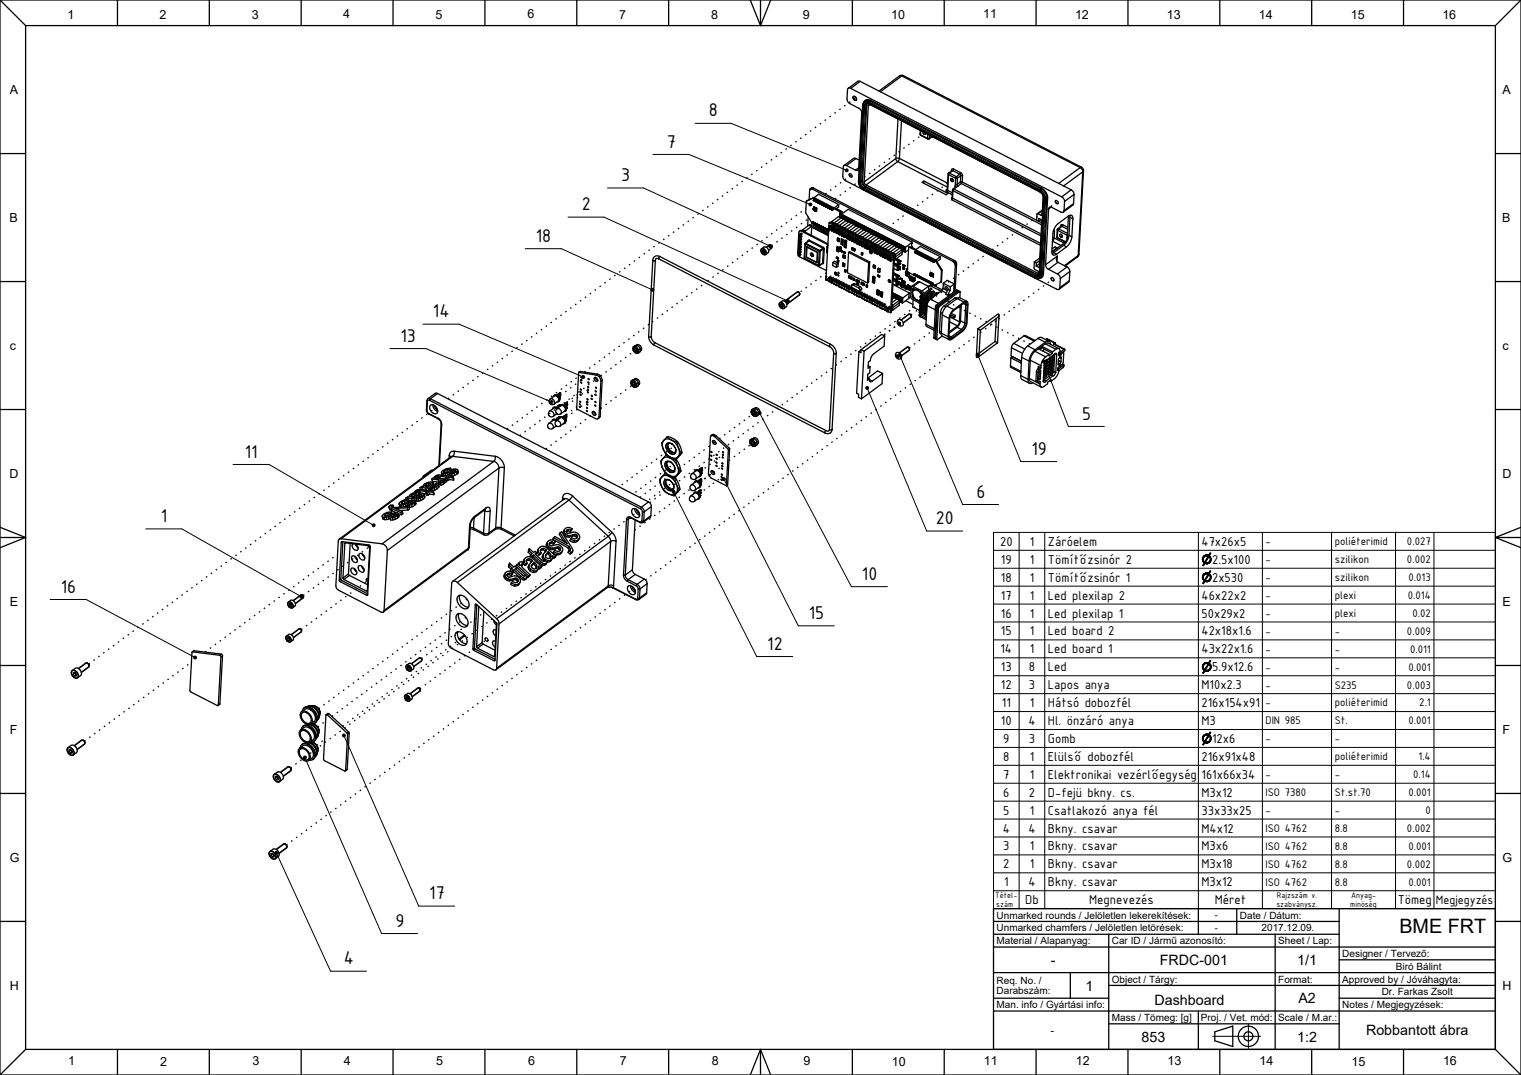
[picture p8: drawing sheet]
<svg xmlns="http://www.w3.org/2000/svg" width="594mm" height="420mm" viewBox="0 0 594 420" stroke-linecap="round" stroke-linejoin="round" font-family="sans-serif">
<defs><g id="words">
<g font-size="7.8">
<text x="276.8" y="45.5">8</text>
<text x="260.4" y="57.7">7</text>
<text x="242.6" y="70.8">3</text>
<text x="227.2" y="82.2">2</text>
<text x="209.3" y="94.5">18</text>
<text x="169.1" y="124">14</text>
<text x="156.4" y="133.5">13</text>
<text x="422.6" y="163.9">5</text>
<text x="95.6" y="178.8">11</text>
<text x="402.8" y="177.7">19</text>
<text x="381.3" y="194.4">6</text>
<text x="62.8" y="204">1</text>
<text x="365.5" y="204.8">20</text>
<text x="336.6" y="226.5">10</text>
<text x="23.7" y="231.5">16</text>
<text x="315.9" y="241.8">15</text>
<text x="299.7" y="253.8">12</text>
<text x="167.7" y="351.3">17</text>
<text x="154.4" y="362.1">9</text>
<text x="134.2" y="376.8">4</text>
</g>
<text font-size="7.7" x="546.5" y="364.5">BME FRT</text>
<g font-size="5.6">
<text x="410.3" y="377">-</text>
<text x="452.9" y="377">FRDC-001</text>
<text x="506.6" y="377">1/1</text>
<text x="423.9" y="387">1</text>
<text x="450.9" y="392.5">Dashboard</text>
<text x="507.1" y="392">A2</text>
<text x="445.8" y="407">853</text>
<text x="506.6" y="407">1:2</text>
<text x="533.5" y="404.5">Robbantott ábra</text>
</g>
<g font-size="5.4">
<text x="390.6" y="213.3">20</text>
<text x="402.1" y="213.3">1</text>
<text x="409.2" y="213.3">Záróelem</text>
<text x="469.2" y="213.3">47x26x5</text>
<text x="390.9" y="220.3">19</text>
<text x="402.1" y="220.3">1</text>
<text x="409.2" y="220.3">Tömítőzsinór 2</text>
<text x="473.4" y="220.3">2.5x100</text>
<text x="390.9" y="227.3">18</text>
<text x="402.1" y="227.3">1</text>
<text x="409.2" y="227.3">Tömítőzsinór 1</text>
<text x="473.4" y="227.3">2x530</text>
<text x="390.9" y="234.3">17</text>
<text x="402.1" y="234.3">1</text>
<text x="409.2" y="234.3">Led plexilap 2</text>
<text x="469.2" y="234.3">46x22x2</text>
<text x="390.9" y="241.3">16</text>
<text x="402.1" y="241.3">1</text>
<text x="409.2" y="241.3">Led plexilap 1</text>
<text x="469.2" y="241.3">50x29x2</text>
<text x="390.9" y="248.3">15</text>
<text x="402.1" y="248.3">1</text>
<text x="409.2" y="248.3">Led board 2</text>
<text x="469.2" y="248.3">42x18x1.6</text>
<text x="390.7" y="255.3">14</text>
<text x="402.1" y="255.3">1</text>
<text x="409.2" y="255.3">Led board 1</text>
<text x="469.2" y="255.3">43x22x1.6</text>
<text x="390.9" y="262.3">13</text>
<text x="401.8" y="262.3">8</text>
<text x="409.2" y="262.3">Led</text>
<text x="473.4" y="262.3">5.9x12.6</text>
<text x="390.9" y="269.3">12</text>
<text x="401.8" y="269.3">3</text>
<text x="409.2" y="269.3">Lapos anya</text>
<text x="469.2" y="269.3">M10x2.3</text>
<text x="391.3" y="276.3">11</text>
<text x="402.1" y="276.3">1</text>
<text x="409.2" y="276.3">Hátsó dobozfél</text>
<text x="469.2" y="276.3">216x154x91</text>
<text x="390.9" y="283.3">10</text>
<text x="401.6" y="283.3">4</text>
<text x="409.2" y="283.3">Hl. önzáró anya</text>
<text x="469.2" y="283.3">M3</text>
<text x="391.8" y="290.3">9</text>
<text x="401.8" y="290.3">3</text>
<text x="409.2" y="290.3">Gomb</text>
<text x="473.4" y="290.3">12x6</text>
<text x="391.8" y="297.3">8</text>
<text x="402.1" y="297.3">1</text>
<text x="409.2" y="297.3">Elülső dobozfél</text>
<text x="469.2" y="297.3">216x91x48</text>
<text x="391.8" y="304.3">7</text>
<text x="402.1" y="304.3">1</text>
<text x="409.2" y="304.3">Elektronikai vezérlőegység</text>
<text x="469.2" y="304.3">161x66x34</text>
<text x="391.8" y="311.3">6</text>
<text x="401.8" y="311.3">2</text>
<text x="409.2" y="311.3">D-fejü bkny. cs.</text>
<text x="469.2" y="311.3">M3x12</text>
<text x="391.8" y="318.3">5</text>
<text x="402.1" y="318.3">1</text>
<text x="409.2" y="318.3">Csatlakozó anya fél</text>
<text x="469.2" y="318.3">33x33x25</text>
<text x="391.6" y="325.3">4</text>
<text x="401.6" y="325.3">4</text>
<text x="409.2" y="325.3">Bkny. csavar</text>
<text x="469.2" y="325.3">M4x12</text>
<text x="391.8" y="332.3">3</text>
<text x="402.1" y="332.3">1</text>
<text x="409.2" y="332.3">Bkny. csavar</text>
<text x="469.2" y="332.3">M3x6</text>
<text x="391.8" y="339.3">2</text>
<text x="402.1" y="339.3">1</text>
<text x="409.2" y="339.3">Bkny. csavar</text>
<text x="469.2" y="339.3">M3x18</text>
<text x="392.1" y="346.3">1</text>
<text x="401.6" y="346.3">4</text>
<text x="409.2" y="346.3">Bkny. csavar</text>
<text x="469.2" y="346.3">M3x12</text>
<text x="400.4" y="353.3">Db</text>
<text x="425.4" y="353.3">Megnevezés</text>
<text x="474.4" y="353.3">Méret</text>
<text x="545.8" y="353.3">Tömeg</text>
</g>
<text font-size="5.1" x="560.8" y="353.2">Megjegyzés</text>
<g font-size="4.9">
<text x="26.3" y="7.3">1</text>
<text x="62.3" y="7.3">2</text>
<text x="98.3" y="7.2">3</text>
<text x="134" y="7.2">4</text>
<text x="170.1" y="7.3">5</text>
<text x="206" y="7.2">6</text>
<text x="241.8" y="7.3">7</text>
<text x="277.7" y="7.2">8</text>
<text x="313.6" y="7.2">9</text>
<text x="348" y="7.3">10</text>
<text x="384" y="7.2">11</text>
<text x="419.8" y="7.3">12</text>
<text x="455.7" y="7.3">13</text>
<text x="491.6" y="7.3">14</text>
<text x="527.5" y="7.3">15</text>
<text x="563.3" y="7.3">16</text>
<text x="3.8" y="36.9">A</text>
<text x="586.8" y="36.8">A</text>
<text x="3.6" y="86.9">B</text>
<text x="586.6" y="86.8">B</text>
<text x="3.8" y="136.8">c</text>
<text x="586.7" y="136.7">c</text>
<text x="3.8" y="186.7">D</text>
<text x="586.7" y="186.6">D</text>
<text x="3.8" y="236.7">E</text>
<text x="586.7" y="236.6">E</text>
<text x="3.8" y="286.7">F</text>
<text x="586.7" y="286.6">F</text>
<text x="3.8" y="336.7">G</text>
<text x="586.8" y="336.6">G</text>
<text x="3.8" y="386.8">H</text>
<text x="586.8" y="386.7">H</text>
<text x="26.6" y="416.3">1</text>
<text x="62.6" y="416.3">2</text>
<text x="98.6" y="416.2">3</text>
<text x="134.3" y="416.1">4</text>
<text x="170.3" y="416.3">5</text>
<text x="206.3" y="416.2">6</text>
<text x="242.1" y="416.3">7</text>
<text x="278" y="416.2">8</text>
<text x="313.8" y="416.2">9</text>
<text x="348.3" y="416.3">10</text>
<text x="384.3" y="416.2">11</text>
<text x="420.1" y="416.3">12</text>
<text x="456" y="416.3">13</text>
<text x="491.9" y="416.3">14</text>
<text x="527.8" y="416.3">15</text>
<text x="563.6" y="416.3">16</text>
</g>
<g font-size="4.7">
<text x="494.2" y="213">-</text>
<text x="521.2" y="213">poliéterimid</text>
<text x="549.5" y="213">0.027</text>
<text x="494.2" y="220">-</text>
<text x="521.2" y="220">szilikon</text>
<text x="549.5" y="220">0.002</text>
<text x="494.2" y="227">-</text>
<text x="521.2" y="227">szilikon</text>
<text x="550.1" y="227">0.013</text>
<text x="494.2" y="234">-</text>
<text x="521.2" y="234">plexi</text>
<text x="549.8" y="234">0.014</text>
<text x="494.2" y="241">-</text>
<text x="521.2" y="241">plexi</text>
<text x="551.6" y="241">0.02</text>
<text x="494.2" y="248">-</text>
<text x="521.2" y="248">-</text>
<text x="549.5" y="248">0.009</text>
<text x="494.2" y="255">-</text>
<text x="521.2" y="255">-</text>
<text x="550.7" y="255">0.011</text>
<text x="494.2" y="262">-</text>
<text x="521.2" y="262">-</text>
<text x="550.1" y="262">0.001</text>
<text x="494.2" y="269">-</text>
<text x="521.2" y="269">S235</text>
<text x="549.5" y="269">0.003</text>
<text x="494.2" y="276">-</text>
<text x="521.2" y="276">poliéterimid</text>
<text x="554.3" y="276">2.1</text>
<text x="494.2" y="283">DIN 985</text>
<text x="521.2" y="283">St.</text>
<text x="550.1" y="283">0.001</text>
<text x="494.2" y="290">-</text>
<text x="521.2" y="290">-</text>
<text x="521.2" y="297">poliéterimid</text>
<text x="554" y="297">1.4</text>
<text x="494.2" y="304">-</text>
<text x="521.2" y="304">-</text>
<text x="551.9" y="304">0.14</text>
<text x="494.2" y="311">ISO 7380</text>
<text x="521.2" y="311">St.st.70</text>
<text x="550.1" y="311">0.001</text>
<text x="494.2" y="318">-</text>
<text x="521.2" y="318">-</text>
<text x="556.7" y="318">0</text>
<text x="494.2" y="325">ISO 4762</text>
<text x="521.2" y="325">8.8</text>
<text x="549.5" y="325">0.002</text>
<text x="494.2" y="332">ISO 4762</text>
<text x="521.2" y="332">8.8</text>
<text x="550.1" y="332">0.001</text>
<text x="494.2" y="339">ISO 4762</text>
<text x="521.2" y="339">8.8</text>
<text x="549.5" y="339">0.002</text>
<text x="494.2" y="346">ISO 4762</text>
<text x="521.2" y="346">8.8</text>
<text x="550.1" y="346">0.001</text>
</g>
<g font-size="3.9">
<text x="389.2" y="358.9">Unmarked rounds / Jelöletlen lekerekítések:</text>
<text x="484.2" y="358.9">Date / Dátum:</text>
<text x="389.2" y="363.9">Unmarked chamfers / Jelöletlen letörések:</text>
<text x="492.7" y="363.9">2017.12.09.</text>
<text x="389.2" y="368.9">Material / Alapanyag:</text>
<text x="434.2" y="368.9">Car ID / Jármű azonosító:</text>
<text x="499.2" y="368.9">Sheet / Lap:</text>
<text x="524.2" y="373.9">Designer / Tervező:</text>
<text x="434.2" y="383.9">Object / Tárgy:</text>
<text x="499.2" y="383.9">Format:</text>
<text x="524.2" y="383.9">Approved by / Jóváhagyta:</text>
<text x="545.1" y="378.9">Biró Bálint</text>
<text x="389.2" y="384.3">Req. No. /</text>
<text x="389.2" y="388.5">Darabszám:</text>
<text x="539.6" y="388.9">Dr. Farkas Zsolt</text>
<text x="389.2" y="393.9">Man. info / Gyártási info:</text>
<text x="524.2" y="393.9">Notes / Megjegyzések:</text>
<text x="434.2" y="398.9">Mass / Tömeg: [g]</text>
<text x="469" y="398.9">Proj. / Vet. mód:</text>
<text x="499.2" y="398.9">Scale / M.ar.:</text>
<text x="410.4" y="403.9">-</text>
</g>
<g font-size="3.5">
<text x="474.4" y="358.8">-</text>
<text x="474.4" y="363.8">-</text>
</g>
<g font-size="3.4">
<text x="388.7" y="351">Tétel-</text>
<text x="498.7" y="351">Rajzszám v.</text>
<text x="527.7" y="351">Anyag-</text>
<text x="389" y="354.3">szám</text>
<text x="498.5" y="354.3">szabványsz.</text>
<text x="527.3" y="354.3">minöség</text>
</g>
</g></defs>
<g fill="none" stroke="#000" stroke-width=".39">
<path d="M333.2 37.6h.5l.6 .4 .3 .7-.1 .5-.6 .1-.5-.4-.4-.7zM271.4 48.2h14.1l44.6 18.1M237.2 73.4h14.1l48.8 22.5M255 60.3h14l46.9 19.4M315.9 79.6l.4-.3 .6 .1 .2 .5-.2 .5-.6 .1-.4-.3zM330.1 66.3l.4-.3 .5 .1 .3 .4-.3 .5-.5 .1-.4-.3zM371.3 69.8l.8 .2 .1 .9-.8-.2zM205.1 97.2h14.1l35 15.8M221.8 84.8h14.1l71.2 32.6M300.2 95.9l.4-.4 .5 .2 .2 .4-.2 .5-.5 .1-.4-.3zM301 95.8h-.3l-1.3 .9M301 95.8h.1"/>
<path d="M301.1 95.8h.1M301.1 95.8l.1 .1M301.2 95.9h.1M301.2 95.9l.1 .2M301.3 96.1h.1M301.3 96.1l.1 .1M301.4 96.2h.1M301.4 96.2v.2M301.4 96.4h.1M301.5 96.4l-.1 .4-1.3 .9M413.9 91.5l.8 .3 .1 .9-.8-.3zM254.2 113l.4-.3 .5 .1 .3 .4-.3 .5-.5 .1-.4-.3z"/>
<path d="M306.5 117.8l.7 .2 .1 .8M307.1 117.3l.4-.3 .6 .1 .2 .5-.2 .5-.6 .1-.4-.3zM307.3 118.8h.1M312.2 115.1v-.7l-.7-.3-4.8 3.5M312.2 115.1l-4.7 3.5M152.3 136.2h14.1l48.4 20.6M165.2 126.7h14.1l47.9 20.3M248.4 136.2h-.7l.2 .8 .7 .4 .2-.6M248.4 136.2h.1M248.4 136.2l.1 .1M248.5 136.3h.1M248.5 136.3l.2 .2"/>
<path d="M248.7 136.5h.1M248.7 136.5v.1M248.7 136.6h.1M248.7 136.6l.1 .1M248.8 136.7h.1M248.8 136.7v.1M248.8 136.8h.1M350.8 138.5l.4-.3 .5 .1 .3 .5-.3 .4-.5 .2-.4-.4zM351.6 139.3l24.3 57.8h14.1M354.7 135.7h-.3l-3.1 2.2M354.8 135.7h.1M354.8 135.8h.1"/>
<path d="M354.9 135.8h.1M354.9 135.8l.1 .1M355 135.9v.1M355 135.9h.1M355 136h.1M355.1 136l.1 .2M355.2 136.2v.1M355.2 136.2h.1M355.2 136.3l-.1 .4-3.1 2.2M355.2 136.3h.1M355.4 122.8h-.3l-3.1 2.3M355.5 122.8h.1"/>
<path d="M355.5 122.9h.1M355.6 122.9l.1 .1M355.6 122.9h.1M355.7 123h.1M355.7 123l.1 .1M355.8 123.1h.1M355.8 123.1l.1 .2M355.9 123.3v.1M355.9 123.3h.1M355.9 123.4l-.1 .4-3.1 2.3M355.9 123.4h.1M381.3 138.3l.4-.3 .5 .1 .2 .4-.2 .5-.5 .1-.4-.3z"/>
<path d="M382.1 139.1l16.5 41.2h14.1M214.8 156.8l.4-.3 .5 .1 .3 .5-.3 .4-.5 .1-.4-.3zM227.2 147l.4-.3 .5 .1 .3 .5-.3 .5-.5 .1-.4-.4zM247.6 149.5h-.6l.1 .8 .8 .4 .2-.6M247.6 149.5h.1M247.7 149.5h.1M247.7 149.5v.1M247.7 149.6h.1M247.8 149.6l.1 .2M247.9 149.8h.1M247.9 149.8l.1 .1M248 149.9h.1"/>
<path d="M248 149.9v.1M248 150h.1M248 150l.1 .1M248.1 150.1h.1M338.1 151.3l.4-.3 .5 .1 .3 .5-.3 .5-.5 .1-.4-.4zM338.9 152.1l23 55.4h14.1M407 140.9l.4-.3 .5 .1 .2 .5-.2 .5-.5 .1-.4-.4zM407.7 141.7l9.5 24.9h14.1M260.9 174.6v.1M260.9 174.7h.1M260.9 174.7l.2 .4M261.1 175.1h.1"/>
<path d="M261.1 175.1l.2 .3M261.3 175.4h.1M261.3 175.4l.2 .3M261.5 175.7h.1M261.5 175.7l.2 .3M261.7 176h.1M261.7 176l.3 .3M262 176.3h.1M262 176.3l.3 .2M262.3 176.5h.1M262.3 176.5l.1 .1M262.4 173.4l-1.4-.3-.8 .5-.1 1.1 .7 1.7 1.1 .8 1.2 .3 .7-.7v-1.5"/>
<path d="M262.4 173.4h.1M262.4 173.5l.3 .2M262.7 173.7h.1M262.7 173.7l.3 .2M263 173.9h.1M263 173.9l.2 .3M263.2 174.2h.1M263.2 174.2l.6 1.1M263.8 175.3h.1M294 172.6h-.6l.1 .8 .7 .4 .3-.6M294 172.6h.1M294.1 172.6v.1"/>
<path d="M294.1 172.7h.1M294.1 172.7l.2 .2M294.3 172.9h.1M294.3 172.9l.1 .1M294.4 173h.1M294.4 173v.1M294.4 173.1h.1M294.4 173.1l.1 .1M294.5 173.2h.1M294.5 160.8l-.6 .1 .1 .7 .7 .5 .3-.6M294.5 160.8h.1M294.6 160.8v.1"/>
<path d="M294.6 160.9h.1M294.7 160.9l.2 .2M294.9 161.1h.1M294.9 161.1v.1M294.9 161.2h.1M294.9 161.2l.1 .1M295 161.3h.1M295 161.3v.2M295 161.5h.1M296.1 161.1l.4-.3 .6 .1 .2 .5-.2 .5-.6 .1-.4-.3zM297 161.9l35.5 67.3h14.1M91 181.5h14.1l40.3 23.4"/>
<path d="M260.1 188.8v.2M260.1 189h.1M260.1 189l.4 .7M260.5 189.7h.1M260.5 181.7v.2M260.5 189.7l.2 .3M260.5 181.9h.1M260.5 181.9l.2 .3M260.7 182.2h.1M260.7 182.2l.2 .4M260.7 190h.1M260.7 190l.3 .3"/>
<path d="M260.9 182.6h.1M260.9 182.6l.2 .3M261 190.3h.1M261 190.3l.2 .3M261.1 182.9h.1M261.1 182.9l.2 .3M261.2 190.6h.1M261.2 190.6l.3 .2M261.3 183.2h.1M261.3 183.2l.3 .2M261.5 190.8h.1M261.6 187.7l-1.4-.4-.8 .5-.1 1.2 .7 1.6 1.1 .9 1.2 .2 .8-.6-.1-1.6"/>
<path d="M261.6 187.7h.1M261.6 183.5h.1M261.6 187.7l.3 .2M261.6 183.5l.3 .2M261.9 187.9h.1M261.9 183.7h.1M261.9 188l.3 .2M262 180.6l-1.4-.4-.8 .5-.1 1.1 .7 1.7 1.1 .9 1.2 .2 .8-.6-.1-1.6M262 180.6h.1M262 180.6l.3 .2M262.2 188.2h.1M262.2 188.2l.3 .3"/>
<path d="M262.3 180.8h.1M262.3 180.8l.3 .3M262.5 188.5h.1M262.5 188.5l.4 .7M262.5 191.9l.4-.3 .6 .1 .2 .5-.2 .4-.6 .2-.4-.4zM262.6 181.1h.1M262.6 181.1l.2 .3M262.8 181.4h.1M262.8 181.4l.5 .6M262.9 189.2h.1M262.9 189.2l.1 .3M263 189.5h.1"/>
<path d="M263.3 182h.1M263.3 182.1l.1 .3M263.3 192.7l32.2 63.8h14.1M263.4 182.4h.1M282.2 186.9l.4-.3 .5 .1 .2 .5-.2 .5-.5 .1-.4-.3zM283 187.7l28.8 56.8h14M56.9 206.6h14.1l46.2 26.3M145.4 205l.4-.3 .5 .1 .2 .4-.2 .5-.5 .1-.4-.3zM388 208h196v147h-196zM388 215h196M398 208v147M408 208v147"/>
<path d="M468 208v147M469.6 218.3l.3-.1zM469.6 218.3l.3 .1-.3 .1zM469.6 218.5l.3-.1zM469.6 218.8l.3-.3zM469.6 218.5h.3l-.3 .3zM469.6 218.8l.3 .1zM469.6 218.1l.4-.1zM469.6 218.1l.3 .1-.3 .1zM469.6 219h.4zM469.7 219.2h.3zM469.7 217.9l.5-.2z"/>
<path d="M469.7 217.9h.4zM469.7 217.9l.3 .1-.4 .1zM469.7 219.3h.4zM469.7 219.3l.5 .1zM469.8 217.7l.5-.1zM469.8 217.7h.4l-.5 .2zM469.9 219.5h.4zM469.9 217.5l.7-.2zM469.9 217.5l.5-.1zM469.9 217.5l.4 .1-.5 .1zM470 219.7l.5-.1zM470.1 217.3l.8-.1z"/>
<path d="M470.1 217.3l1-.1zM470.1 217.3h.7zM470.1 217.3h.5l-.7 .2zM470.1 219.8h.6zM470.2 217.2l2.1-.1zM470.2 217.2h.9l-1 .1zM470.2 217.1h2.1M470.3 220l1.2-.1zM470.3 220l1-.1zM470.3 220l.8-.1zM470.3 220l.7-.1zM470.3 220l.6-.1z"/>
<path d="M470.3 220h1.8zM470.3 220l.3 .1-.9 .8zM470.4 217.1l1.6-.1zM470.4 217.1h1.9zM470.6 217l1.2-.1zM470.6 217h1.4zM470.8 216.9h.8zM470.8 216.9l.7-.1zM470.8 216.9h1zM471 216.8h.5zM471.1 217.2l1.2-.1zM471.3 217.2l1-.1z"/>
<path d="M471.4 217.2l.9-.1zM471.5 219.9h.8zM471.6 217.2l.7-.1zM471.6 219.9l.9-.1zM471.7 217.2l.6-.1zM471.8 217.3h.7zM471.8 217.3l.3 .1-1.6 2.2zM471.8 219.8h.7zM472 219.7l.6-.1zM472 217l.9-.9-.6 1zM472.1 217.4h.5zM472.1 217.4l-1.4 2.4-.2-.2z"/>
<path d="M472.2 217.6h.5zM472.2 219.5l.6-.1zM472.2 219.5l.4 .1zM472.3 217.7l.5 .1zM472.4 219.4l.5-.2zM472.4 219.4h.4zM472.4 217.8h.4zM472.5 219.2h.4zM472.5 217.9h.4zM472.6 219.1l.3-.1zM472.6 219.1l.3 .1zM472.6 215.9l.3 .2-.9 .9z"/>
<path d="M472.6 218.1h.4zM472.6 218.9l.4-.1-.1 .2zM472.6 218.9l.3 .1zM472.6 218.2l.4 .1zM472.7 218.4l.3-.1zM472.7 218.5l.3-.2zM472.7 218.5h.3zM472.7 218.7l.3-.2v.3zM472.7 218.7l.3 .1zM493 208v147M520 208v147M545 208v147"/>
<path d="M560 208v147M19.6 234.2h14.1l42 22.4M117.2 232.9l.4-.3 .5 .1 .2 .5-.2 .4-.5 .1-.4-.3zM118.1 232.5l-.4-.1-3.1 2.3M118.1 232.5h.1M118.2 232.5h.1M118.2 232.5v.1M118.2 232.6h.1M118.2 232.6l.2 .1M118.4 232.7h.1M118.4 232.7v.1M118.4 232.8h.1"/>
<path d="M118.4 232.8l.1 .1M118.5 232.9h.1M118.5 232.9v.1M118.5 233h.1M118.5 233v.4l-3.2 2.3M388 236h196M388 229h196M388 222h196M469.6 225.3l.3-.1zM469.6 225.3l.3 .1-.3 .1zM469.6 225.5l.3-.1zM469.6 225.8l.3-.3z"/>
<path d="M469.6 225.5h.3l-.3 .3zM469.6 225.8l.3 .1zM469.6 225.1l.4-.1zM469.6 225.1l.3 .1-.3 .1zM469.6 226h.4zM469.7 226.2h.3zM469.7 224.9l.5-.2zM469.7 224.9h.4zM469.7 224.9l.3 .1-.4 .1zM469.7 227.9l.9-.8-.6 1zM469.7 220.9l.9-.8-.6 1zM469.7 226.3h.4z"/>
<path d="M469.7 226.3l.5 .1zM469.8 224.7l.5-.1zM469.8 224.7h.4l-.5 .2zM469.9 226.5h.4zM469.9 224.5l.7-.2zM469.9 224.5l.5-.1zM469.9 224.5l.4 .1-.5 .1zM470 226.7l.5-.1zM470.1 224.3l.8-.1zM470.1 224.3l1-.1zM470.1 224.3h.7zM470.1 224.3h.5l-.7 .2z"/>
<path d="M470.1 226.8h.6zM470.2 224.2l2.1-.1zM470.2 224.2h.9l-1 .1zM470.2 224.1h2.1M470.2 224.2h2.1M470.3 227l1.2-.1zM470.3 227l1-.1zM470.3 227l.8-.1zM470.3 227l.7-.1zM470.3 227l.6-.1zM470.3 227h1.8zM470.3 227l.3 .1-.9 .8z"/>
<path d="M470.4 224.1l1.6-.1zM470.4 224.1h1.9zM470.6 227.1l1.5-.1zM470.6 227.1h1.3zM470.6 220.1l1.5-.1zM470.6 220.1h1.3zM470.6 224l1.2-.1zM470.6 224h1.4zM470.7 227.2l1.2-.1zM470.7 227.2h1zM470.7 220.2l1.2-.1zM470.7 220.2h1z"/>
<path d="M470.8 223.9h.8zM470.8 223.9l.7-.1zM470.8 223.9h1zM470.9 227.2h.8zM470.9 220.2h.8zM471 223.8h.5zM471.1 224.2l1.2-.1zM471.1 227.3l.6-.1zM471.1 220.3l.6-.1zM471.3 224.2l1-.1zM471.3 227.3l.4-.1zM471.3 220.3l.4-.1z"/>
<path d="M471.4 224.2l.9-.1zM471.5 226.9h.8zM471.6 224.2l.7-.1zM471.6 226.9l.9-.1zM471.7 224.2l.6-.1zM471.8 224.3h.7zM471.8 224.3l.3 .1-1.6 2.2zM471.8 226.8h.7zM472 226.7l.6-.1zM472 224l.9-.9-.6 1zM472.1 224.4h.5zM472.1 224.4l-1.4 2.4-.2-.2z"/>
<path d="M472.2 224.6h.5zM472.2 226.5l.6-.1zM472.2 226.5l.4 .1zM472.3 224.7l.5 .1zM472.4 226.4l.5-.2zM472.4 226.4h.4zM472.4 224.8h.4zM472.5 226.2h.4zM472.5 224.9h.4zM472.6 226.1l.3-.1zM472.6 226.1l.3 .1zM472.6 222.9l.3 .2-.9 .9z"/>
<path d="M472.6 225.1h.4zM472.6 225.9l.4-.1-.1 .2zM472.6 225.9l.3 .1zM472.6 225.2l.4 .1zM472.7 225.4l.3-.1zM472.7 225.5l.3-.2zM472.7 225.5h.3zM472.7 225.7l.3-.2v.3zM472.7 225.7l.3 .1zM34.2 259.2l-.5-.1-3 2.2M34.2 259.2h.1M34.3 259.2h.1"/>
<path d="M34.3 259.2l.1 .1M34.4 259.3h.1M34.4 259.3l.2 .2M34.6 259.5h.1M34.6 259.5l.1 .1M34.7 259.6h.1M34.7 259.6v.1M34.7 259.7h.1M34.7 259.7l.1 .2M34.8 259.9h.1M34.8 259.9l-.2 .5-2.9 2.2M75.7 256.6l.4-.3 .5 .1 .2 .5-.2 .5-.5 .1-.4-.3z"/>
<path d="M117.3 245.8l-.4-.1-3.1 2.3M117.3 245.8h.1M117.4 245.8h.1M117.4 245.8l.1 .1M117.5 245.9h.1M117.5 245.9l.1 .1M117.6 246h.1M117.6 246l.1 .1M117.7 246.1h.1M117.7 246.1v.1M117.7 246.2h.1M117.7 246.2l.1 .1"/>
<path d="M117.8 246.3h.1M117.8 246.3l-.1 .4-3.1 2.3M164.3 257.1h-.4l-3.1 2.3M164.3 257.1h.1M164.3 257.1l.3 .3M164.6 257.4h.1M164.6 257.4v.1M164.6 257.5h.1M164.6 257.5l.1 .1M164.7 257.6h.1M164.7 257.6v.1M164.7 257.7l-.1 .4-3.1 2.3"/>
<path d="M164.7 257.7h.1M388 257h196M388 250h196M388 243h196M469.7 259.9l.5-.2zM469.7 259.9h.4zM469.7 259.9l.3 .1-.4 .1zM469.8 259.7l.5-.1zM469.8 259.7h.4l-.5 .2zM469.9 259.5l.7-.2zM469.9 259.5l.5-.1zM469.9 259.5l.4 .1-.5 .1z"/>
<path d="M470.1 259.3l.8-.1zM470.1 259.3l1-.1zM470.1 259.3h.7zM470.1 259.3h.5l-.7 .2zM470.2 259.2l2.1-.1zM470.2 259.2h.9l-1 .1zM470.2 259.1h2.1M470.4 259.1l1.6-.1zM470.4 259.1h1.9zM470.6 259l1.2-.1zM470.6 259h1.4zM470.8 258.9h.8z"/>
<path d="M470.8 258.9l.7-.1zM470.8 258.9h1zM471 258.8h.5zM471.1 259.2l1.2-.1zM471.3 259.2l1-.1zM471.4 259.2l.9-.1zM471.6 259.2l.7-.1zM471.7 259.2l.6-.1zM471.8 259.3h.7zM471.8 259.3l.3 .1-1.6 2.2zM472 259l.9-.9-.6 1zM472.1 259.4h.5z"/>
<path d="M472.1 259.4l-1.4 2.4-.2-.2zM472.2 259.6h.5zM472.3 259.7l.5 .1zM472.4 259.8h.4zM472.5 259.9h.4zM472.6 257.9l.3 .2-.9 .9zM122.2 275.9l1.2 .1M123.5 276.1h.1M123.5 276.1l.2 .1M123.7 276.2h.1M123.7 276.2l.2 .2M123.9 276.4h.1"/>
<path d="M123.9 276.4l.3 .2M124.2 276.6h.1M124.2 276.6l.4 .5M124.6 277.1h.1M124.6 277.1l.1 .3M124.7 277.4h.1M124.7 277.4l.1 .3M124.8 277.7h.1M124.8 277.7l.1 .3M124.9 278h.1M124.9 278l-.2 1.3M163.3 268.8l.4 .1"/>
<path d="M163.3 268.8l-3.1 2.3M163.7 268.9h.1M163.8 268.9h.1M163.8 268.9l.1 .1M163.9 269h.1M163.9 269l.1 .1M164 269.1h.1M164.1 269.2v.1M164.1 269.3h.1M164.1 269.3v.1M164.1 269.4v.4l-3.1 2.3M164.1 269.4h.1"/>
<path d="M388 278h196M388 271h196M388 264h196M469.6 260.3l.3-.1zM469.6 260.3l.3 .1-.3 .1zM469.6 260.5l.3-.1zM469.6 260.8l.3-.3zM469.6 260.5h.3l-.3 .3zM469.6 260.8l.3 .1zM469.6 260.1l.4-.1zM469.6 260.1l.3 .1-.3 .1zM469.6 261h.4z"/>
<path d="M469.7 261.2h.3zM469.7 262.9l.9-.8-.6 1zM469.7 261.3h.4zM469.7 261.3l.5 .1zM469.9 261.5h.4zM470 261.7l.5-.1zM470.1 261.8h.6zM470.3 262l1.2-.1zM470.3 262l1-.1zM470.3 262l.8-.1zM470.3 262l.7-.1zM470.3 262l.6-.1z"/>
<path d="M470.3 262h1.8zM470.3 262l.3 .1-.9 .8zM470.6 262.1l1.5-.1zM470.6 262.1h1.3zM470.7 262.2l1.2-.1zM470.7 262.2h1zM470.9 262.2h.8zM471.1 262.3l.6-.1zM471.3 262.3l.4-.1zM471.5 261.9h.8zM471.6 261.9l.9-.1zM471.8 261.8h.7z"/>
<path d="M472 261.7l.6-.1zM472.2 261.5l.6-.1zM472.2 261.5l.4 .1zM472.4 261.4l.5-.2zM472.4 261.4h.4zM472.5 261.2h.4zM472.6 261.1l.3-.1zM472.6 261.1l.3 .1zM472.6 260.1h.4zM472.6 260.9l.4-.1-.1 .2zM472.6 260.9l.3 .1zM472.6 260.2l.4 .1z"/>
<path d="M472.7 260.4l.3-.1zM472.7 260.5l.3-.2zM472.7 260.5h.3zM472.7 260.7l.3-.2v.3zM472.7 260.7l.3 .1zM32.6 289.3l-.6-.1-2.9 2.2M32.6 289.3h.1M32.7 289.3h.1M32.7 289.3l.1 .1M32.8 289.4h.1M32.8 289.4l.1 .2M32.9 289.6h.1"/>
<path d="M32.9 289.6l.1 .1M33 289.7h.1M33 289.7l.1 .2M33.1 289.9h.1M33.1 289.9v.1M33.1 290h.1M33.1 290l-.1 .6-2.9 2.1M113.1 299.7h-.5l-3 2.1M113.1 299.7h.1M113.2 299.8h.1M113.3 299.8h.1M113.3 299.8l.2 .3"/>
<path d="M118.5 295.7l.4-.3 .5 .1 .2 .5-.2 .4-.5 .2-.4-.4zM119.3 296.5l29.7 68.2h14.1M121.4 290.2l1.2 .1M121.8 283.1l1.2 .1M122.7 290.4h.1M122.7 290.4h.2M122.9 290.5h.1M122.9 290.5l.2 .1M123.1 290.6h.1M123.1 283.2h.1M123.1 283.2l.2 .1M123.1 290.6l.3 .3"/>
<path d="M123.3 283.3h.1M123.3 283.3l.2 .2M123.4 290.9h.1M123.4 290.9l.4 .5M123.5 283.5h.1M123.5 283.5l.3 .2M123.8 283.7h.1M123.8 283.7l.7 1.4M123.8 291.4h.1M123.8 291.4l.3 .6M124.1 292h.1M124.1 292v.2"/>
<path d="M124.1 292.2v.1M124.1 292.3l-.2 1.3M124.5 285.1h.1M124.5 285.1l-.2 1.4M133.8 287.1l.4-.3 .5 .1 .2 .4-.2 .5-.5 .1-.4-.3zM134.5 287.9l29 66.1h14.1M388 299h196M388 292h196M388 285h196M469.6 288.3l.3-.1zM469.6 288.3l.3 .1-.3 .1zM469.6 288.5l.3-.1z"/>
<path d="M469.6 288.8l.3-.3zM469.6 288.5h.3l-.3 .3zM469.6 288.8l.3 .1zM469.6 288.1l.4-.1zM469.6 288.1l.3 .1-.3 .1zM469.6 289h.4zM469.7 289.2h.3zM469.7 287.9l.5-.2zM469.7 287.9h.4zM469.7 287.9l.3 .1-.4 .1zM469.7 290.9l.9-.8-.6 1zM469.7 289.3h.4z"/>
<path d="M469.7 289.3l.5 .1zM469.8 287.7l.5-.1zM469.8 287.7h.4l-.5 .2zM469.9 289.5h.4zM469.9 287.5l.7-.2zM469.9 287.5l.5-.1zM469.9 287.5l.4 .1-.5 .1zM470 289.7l.5-.1zM470.1 287.3l.8-.1zM470.1 287.3l1-.1zM470.1 287.3h.7zM470.1 287.3h.5l-.7 .2z"/>
<path d="M470.1 289.8h.6zM470.2 287.2l2.1-.1zM470.2 287.2h.9l-1 .1zM470.2 287.1h2.1M470.3 290l1.2-.1zM470.3 290l1-.1zM470.3 290l.8-.1zM470.3 290l.7-.1zM470.3 290l.6-.1zM470.3 290h1.8zM470.3 290l.3 .1-.9 .8zM470.4 287.1l1.6-.1z"/>
<path d="M470.4 287.1h1.9zM470.6 290.1l1.5-.1zM470.6 290.1h1.3zM470.6 287l1.2-.1zM470.6 287h1.4zM470.7 290.2l1.2-.1zM470.7 290.2h1zM470.8 286.9h.8zM470.8 286.9l.7-.1zM470.8 286.9h1zM470.9 290.2h.8zM471 286.8h.5z"/>
<path d="M471.1 287.2l1.2-.1zM471.1 290.3l.6-.1zM471.3 287.2l1-.1zM471.3 290.3l.4-.1zM471.4 287.2l.9-.1zM471.5 289.9h.8zM471.6 287.2l.7-.1zM471.6 289.9l.9-.1zM471.7 287.2l.6-.1zM471.8 287.3h.7zM471.8 287.3l.3 .1-1.6 2.2zM471.8 289.8h.7z"/>
<path d="M472 289.7l.6-.1zM472 287l.9-.9-.6 1zM472.1 287.4h.5zM472.1 287.4l-1.4 2.4-.2-.2zM472.2 287.6h.5zM472.2 289.5l.6-.1zM472.2 289.5l.4 .1zM472.3 287.7l.5 .1zM472.4 289.4l.5-.2zM472.4 289.4h.4zM472.4 287.8h.4zM472.5 289.2h.4z"/>
<path d="M472.5 287.9h.4zM472.6 289.1l.3-.1zM472.6 289.1l.3 .1zM472.6 285.9l.3 .2-.9 .9zM472.6 288.1h.4zM472.6 288.9l.4-.1-.1 .2zM472.6 288.9l.3 .1zM472.6 288.2l.4 .1zM472.7 288.4l.3-.1zM472.7 288.5l.3-.2zM472.7 288.5h.3zM472.7 288.7l.3-.2v.3z"/>
<path d="M472.7 288.7l.3 .1zM113.5 300.1h.1M113.5 300.1v.1M113.5 300.2h.1M113.5 300.2l.1 .1M113.6 300.3h.1M113.6 300.3v.1M113.6 300.4h.1M113.7 300.4l-.2 .6-2.9 2.2M388 313h196M388 306h196M107.4 332.9l.4-.3 .5 .1 .2 .5-.2 .5-.5 .1-.4-.3z"/>
<path d="M108.2 333.8l20.9 45.7h14M111.5 329.8h-.6l-2.9 2.2M111.5 329.8h.1M111.5 329.8v.1M111.5 329.9h.1M111.5 329.9l.1 .1M111.6 330h.1M111.6 330l.2 .2M111.8 330.2h.1M111.8 330.2l.1 .1M111.9 330.3h.1M111.9 330.3l.1 .1"/>
<path d="M112 330.4h.1M112 330.4v.2M112 330.6h.1M112 330.6l-.1 .5-2.9 2.2M388 334h196M388 327h196M388 320h196M388 348h196M388 341h196M473.6 404.9h18.8M487.5 400.1v9.6"/>
</g>
<g fill="none" stroke="#000" stroke-width=".5">
<path d="M0 0v420M0 0l10 10M0 0h594M10 10v400M10 10h574M45.9 0v10M81.7 0v10M117.6 0v10M153.5 0v10M189.4 0v10M225.3 0v10M261.1 0v10"/>
<path d="M293 0l4 10M297 0v10M301 0l-4 10M332.9 0v10M368.8 0v10M404.6 0v10M440.5 0v10M476.4 0v10M512.3 0v10M548.1 0v10M584 10v400M594 0l-10 10"/>
<path d="M594 0v420M338 39.5l-.5 .3M0 60h10M314.9 78.6l-.3 4.6 2.5 3.9 6.5 3.3-.1-.1M316.4 73.9l-.4 4.1M316.7 73.7l-.3 .2M316.8 73.7h-.1M316.8 73.7l.2 .1M317 73.4l-.6 .5M317 73.4l-.1 .1M317 73.8l.2 .1M317.2 73.4h-.2"/>
<path d="M317.2 73.4l-.5 .3M317.2 73.9l55 28.2M317.3 73.4l-.5 .3M317.3 73.4h-.1M317.3 73.4h.2M317.5 73.4l-.5 .4M317.5 73.4l.2 .1M317.6 77.4l-2.7 1.2M317.6 77.4l10.4 5.3M317.7 78.3h.1M317.7 78.3l.2 .1M317.7 78.1l.1 .2"/>
<path d="M317.7 78.1v.2M317.7 78.1l.2 .1M317.7 73.5l-.5 .4M317.7 73.5l54.9 28.2M317.8 78.3l.1 .1M317.8 78h.1M317.8 77.2l-2.9 1.4M317.8 77.2l-.2 .2M317.8 77.2l10.4 5.3M317.8 77.9v.1M317.8 77.9l.5 .3M317.8 77.9l.4 .3"/>
<path d="M317.9 78.2l-.1 .1M317.9 78.2v.2M317.9 77.2l1.8-1.3 7.9 4M318 78.3h.2M318.1 78.1h-.4M318.1 78.1l-.2 .1M318.1 78.1l-.2 .3M318.2 78.3h.1M318.2 78.2v.1M318.3 78.2l-.1 .1M318.4 78.7l.2 .1M318.5 78.5v.1"/>
<path d="M318.5 78.5l.1 .1M318.5 78.6v.1M318.5 78.6l.1 .1M318.6 78.7v.1M318.6 78.3v.2M318.6 78.3l.4 .3M318.6 78.6v.1M318.6 78.6v.2M318.8 78.7h.2M318.9 78.5h-.4M318.9 78.5l-.3 .1M318.9 78.5l-.3 .3"/>
<path d="M319 78.6v.1M319.2 79.1h.1M319.2 79.1l.2 .1M319.2 78.9l.1 .2M319.2 78.9v.2M319.2 78.9l.2 .1M319.3 79.1l.1 .1M319.4 78.7v.2M319.4 78.7l.4 .3M319.4 79l-.1 .1M319.4 79v.2M319.6 79.1h.2"/>
<path d="M319.7 78.9h-.5M319.7 78.9l-.3 .1M319.7 78.9l-.3 .3M319.8 79.1h.1M319.8 79v.1M320 79.5v.1M320 79.5l.2 .1M320 79.3v.2M320 79.3l.2 .2M320 79.6h.2M320.2 79.1l-.1 .2M320.2 79.1l.3 .5"/>
<path d="M320.2 79.1l.4 .4M320.2 79.1h.1M320.2 79.5h-.2M320.2 79.5v.1M320.3 79.5l.2 .1M320.5 79.3h-.5M320.5 79.3l-.3 .2M320.5 79.3l-.3 .3M320.6 79.5l-.1 .1M320.8 80h.1M320.8 80l.2 .1M320.8 79.8v.2"/>
<path d="M320.8 79.8l.1 .1M320.8 79.8l.2 .1M320.9 79.9l.1 .2M321 79.5l-.1 .2M321 79.5l.4 .3M321 79.5h.1M321 79.9h-.1M321 79.9v.2M321.1 79.9l.2 .1M321.3 79.7l-.5 .1M321.3 79.7l-.3 .2M321.3 79.7l-.3 .4"/>
<path d="M321.3 79.9v.1M321.4 79.8l-.1 .1M321.8 79.9l-.1 .2M321.8 79.9l.4 .3M321.8 79.9h.1M327.6 79.9l-1.8 1.4M327.6 79.9l-.1 1-1 .7M360.1 71.3l.7-.6 9.4 4.9-.7 .5zM360.8 70.7v.9M584 60h10M297.6 98.1l.3-.4 .6 .3 .3 .6-.3 .4-.6-.3M297.6 98.1l.3 .6"/>
<path d="M298 97.8l-.4 .3M298.1 97.8l.2 .6M298.3 98.4l-.4 .3M298.3 98.4l.4 .1M299.3 96.6l-.8-.1-1.1 .7M299.3 96.6l.9 1.2M300.2 97.8l-.1 .8-1.1 .8M300.5 95.7l-1.2 .9M301.3 97l-1.1 .8M311.8 99.9h.1M311.8 99.9l.3 .1M311.8 99.6v.3"/>
<path d="M311.8 99.6l.1 .2M311.8 99.6l.3 .1M311.9 99.9l10.9 5.8M311.9 98.9h.1M311.9 98.9l.2 .1M311.9 98.6v.3M311.9 98.6l.1 .2M311.9 98.6l.2 .1M311.9 97.9h.1M311.9 97.9l.3 .1M311.9 99.8l.2 .2M311.9 97.6v.3"/>
<path d="M311.9 97.6v.2M311.9 97.6l.3 .1M311.9 97.8v.1M311.9 97.8h.1M312 96.9l.2 .1M312 98.8l.1 .2M312 96.6v.3M312 96.6v.2M312 96.6l.2 .1M312 96.8v.1M312 96.8l.1 .1M312 95.8v.1"/>
<path d="M312 95.8l.3 .2M312 97.8l.2 .2M312 95.6v.2M312 95.6l.1 .2M312 95.6l.3 .1M312.1 95.8l-.1 .1M312.1 95.8h.1M312.1 99.7l-.2 .1M312.1 99.7v.3M312.1 96.9l.1 .1M312.1 94.6l.2 .4M312.1 94.6l.1 .2"/>
<path d="M312.1 94.6l.2 .1M312.1 98.7l-.1 .1M312.1 98.7v.3M312.1 93.8h.1M312.1 93.8l.3 .2M312.1 95.8l.2 .2M312.2 93.6v.2M312.2 93.6l.1 .2M312.2 93.6l.2 .1M312.2 97.7l-.2 .1M312.2 97.7v.3M312.2 92.8h.1"/>
<path d="M312.2 92.8l.2 .2M312.2 94.8l.1 .2M312.2 92.6v.2M312.2 92.6l.1 .2M312.2 92.6l.3 .1M312.2 90.3l-.2 .5-.5 8.1 .3 .9M312.2 90.3l.5-.3 .6 .1 10 5.1M312.2 90.3h.8M312.2 96.7l-.1 .2M312.2 96.7v.3M312.2 91.8l.3 .1M312.3 93.8l.1 .2"/>
<path d="M312.3 91.6l-.1 .2M312.3 91.6l.2 .1M312.3 91.7v.1M312.3 91.7l.1 .1M312.3 95.7l-.2 .1M312.3 95.7v.3M312.3 92.8l.1 .2M312.3 94.7l-.1 .1M312.3 94.7v.3M312.4 91.8l.1 .1M312.4 93.7l-.1 .1M312.4 93.7v.3"/>
<path d="M312.5 92.7l-.2 .1M312.5 92.7l-.1 .3M312.5 91.7l-.1 .1M312.5 91.7v.2M312.7 99.3l-.6 .4M312.7 98.3l-.6 .4M312.7 99.5l-.6 .5M312.7 99.5l-.3-.3-.6 .4M312.7 99.5l-.1 .1M312.8 97.3l-.6 .4M312.8 98.5l-.7 .5M312.8 98.5l-.3-.3-.6 .4"/>
<path d="M312.8 98.5l-.2 .1M312.8 96.3l-.6 .4M312.8 97.5l-.6 .5M312.8 97.5l-.3-.3-.6 .4M312.8 97.5l-.1 .1M312.9 95.3l-.6 .4M312.9 96.5l-.7 .5M312.9 96.5l-.3-.3-.6 .4M312.9 96.5l-.2 .1M312.9 94.3l-.6 .4M312.9 95.5l-.6 .5M312.9 95.5l-.3-.3-.6 .4"/>
<path d="M312.9 95.5l-.1 .1M313 93.3l-.6 .4M313 94.5l-.7 .5M313 94.5l-.3-.3-.6 .4M313 94.5l-.2 .1M313 90.3l10.3 5.3M313 92.3l-.5 .4M313 93.5l-.6 .5M313 93.5l-.2-.4-.6 .5M313 93.5l-.1 .1M313.1 91.3l-.6 .4M313.1 92.5l-.7 .5"/>
<path d="M313.1 92.5l-.3-.4-.6 .5M313.1 92.5l-.2 .1M313.2 91.5l-.7 .4M313.2 91.5l-.3-.4-.6 .5M313.2 91.5l-.2 .1M313.5 89.8l.1 .1M313.5 89.8l1 .5M313.6 89.9l-.6 .4M313.6 89.9l.8 .4M314.4 90.3l-.3 .2M314.4 90.3l-.1 .3M314.4 95.2l.1 .2"/>
<path d="M314.4 95.2l-.3 5.6M314.5 95.4l-.3 5.5M314.5 95.4l5.5 2.8M314.5 95l-.1 .2M314.5 95h.1M314.5 90.3v.4M314.6 95l-.1 .4M314.6 95l5.5 2.9M315 96.4l.1 .1M315 96.4l-.2 4.1M315 96.4l4.3 2.2M315.1 96.5l-.2 3.9"/>
<path d="M315.1 96.5l4.1 2.1M315.6 84.7l-.2 3.7M315.6 94l.1 .1M315.6 94v.2M315.7 94.1h.1M315.7 94.1h.2M315.7 94.1l-1.2 .9M315.9 94.1l-1.3 .9M315.9 94.1l5.5 2.9M316 93.8l-.1 .3M316 93.8l-.4 .2M316 93.8l5.5 2.8"/>
<path d="M316.3 88.1h.1M316.4 88l.6 .3M316.4 88l-.1 .1M316.4 88h.1M316.4 87.9l-.2-.1-2.7 2M316.4 87.9l-.1 .2M316.6 98.9l.9 .3 .1 1-.9-.3zM317 88.4l-2.5 1.9M317.1 87.1l-.3 4.8M317.2 87.1h.1M317.2 87.1l.2 .1M317.2 86.9v.1"/>
<path d="M317.2 86.9v.2M317.2 86.9l.2 .1M317.2 87v.1M317.2 87h.1M317.3 87l.1 .2M317.3 86.7v.1M317.3 86.7h.1M317.3 86.7l.4 .1-.2 .2M317.3 86.7h.4l-.2 .3M317.4 87h-.1M317.4 87v.2M317.4 86.6v.1"/>
<path d="M317.4 86.6l.3 .2M317.4 86.7l-.2 .2M317.4 86.7l.2 .1M317.4 86.7h.1M317.6 89l5.9 3M317.6 89v-1.2l6 3M317.6 89l5.9 3.1M317.6 81.6l.1 .3M317.6 87h.1M317.6 87l-.2 .2M317.6 86.8l-.2 .2M317.6 81.6l.2 .4"/>
<path d="M317.7 82h.1M317.7 81.9v.1M317.7 88.7h.2M317.7 88.6l5.8 3M317.7 86.8h-.1M317.7 86.8v.2M317.7 81.5h.5l.3 .6M317.7 81.5l-.1 .1M317.7 81.4l-.1 .2M317.7 81.4l.5 .1 .3 .6M317.7 82l.7 .3M317.7 81.4h.1"/>
<path d="M317.7 81.4l.7 .2v.7M317.7 81.4l.4-.3 .5 .4 .1 .5-.3 .3M317.7 88.6h.1M317.7 80.8l1.3 .5M317.7 80.8v.6M317.7 80.8l1.2 .6M317.8 82l.5 .3M317.8 82.1l-.1-.5 .3-.2 .4 .5-.1 .4M317.8 82.1l.5 .2M317.9 81.5l.5 .6M317.9 81.4h.1M318 87.5h.1"/>
<path d="M318 87.5l.2 .1M318 87.3l.1 .1M318 87.3v.2M318 87.3l.2 .1M318 81.8h.1M318 81.7l.2 .2M318.1 87.4l.1 .2M318.1 87.1h.1M318.1 87l.4 .1v.4zM318.2 87.4h-.1M318.2 87.4v.2M318.2 87v.1"/>
<path d="M318.2 87l.3 .2M318.2 87.1l-.2 .2M318.2 87.1l.2 .1M318.2 87.1h.1M318.2 81.6l-.2 .1M318.4 87.4h.1M318.4 87.4l-.2 .2M318.4 81.8l-.2 .1M318.4 82.3l.4 .3M318.4 87.2l-.2 .2M318.4 87.2v.2M318.4 82.3h.1"/>
<path d="M318.5 87.2h-.1M318.5 87.2v.2M318.5 82.1l-.2 .2M318.5 82.1l-.1 .2M318.6 88.3l-.1 .7 .6-.5M318.7 87.9h.1M318.7 87.9l.2 .1M318.8 87.7v.1M318.8 87.7l-.1 .2M318.8 87.7l.2 .1M318.8 87.8v.1M318.8 87.8h.1"/>
<path d="M318.9 87.8v.2M318.9 87.5v.1M318.9 87.5h.1M318.9 87.5h.4l-.1 .4M318.9 81.4l-.1 1.2M318.9 87.5l.4 .1-.2 .2M318.9 88.7l1 .3M319 87.8h-.1M319 87.8l-.1 .2M319 87.4v.1M319 87.4l.3 .2M319 81.3l-.1 .1"/>
<path d="M319 81.3l-.2 1.3M319 87.5l-.2 .2M319 87.5l.2 .1M319 87.5h.1M319 88.5l2.2 1.3M319.1 87.9h.1M319.2 87.8h.1M319.2 87.8l-.3 .2M319.2 87.6l-.2 .2M319.2 87.6v.2M319.2 98.6h.1M319.2 98.6l-.2 3.9"/>
<path d="M319.3 87.6h-.1M319.3 87.6l-.1 .2M319.3 98.6l-.2 4.1M319.5 88.3h.1M319.5 88.3l.2 .1M319.5 88.1l.1 .1M319.5 88.1v.2M319.5 88.1l.2 .1M319.6 88.2l.1 .2M319.7 87.9v.1M319.7 87.9h.1M319.7 87.9l.4 .2"/>
<path d="M319.7 88h.1M319.7 88.2h-.1M319.7 88.2v.2M319.8 87.8v.1M319.8 87.8l.2 .2M319.8 87.9h.1M319.8 87.9l-.3 .2M319.9 89v.1M319.9 89l.2 .1M319.9 88.3h.1M320 88.2h.1M320 88.2l-.3 .2"/>
<path d="M320 98.2l-.3 5.5M320 89l1.2 .7M320 88l-.3 .2M320 88v.2M320.1 88.1l-.2 .1M320.1 97.9l.2 .3M320.1 97.9l-.1 .3M320.1 89.1l.7 .6M320.1 88.1l-.1 .2M320.2 89.2v.2M320.3 98.2h-.3M320.3 98.2l-.3 5.5"/>
<path d="M320.3 88.7h.1M320.3 88.7l.2 .1M320.3 88.5v.1M320.3 88.5v.2M320.3 88.5l.2 .1M320.3 88.6v.1M320.3 88.6h.1M320.4 88.6l.1 .2M320.5 88.3v.1M320.5 88.3h.1M320.5 88.3l.4 .2M320.5 88.4h.1"/>
<path d="M320.5 89.4v.1M320.5 88.6h-.1M320.5 88.6v.2M320.5 88.2v.1M320.5 88.2l.3 .2M320.6 88.3h.1M320.6 88.3l-.3 .2M320.7 88.7h.1M320.7 88.6h.1M320.7 88.6l-.2 .2M320.8 88.6h.1M320.8 89.6h.1"/>
<path d="M320.8 88.4l-.3 .2M320.8 88.4v.2M320.9 89.6l-.1 .1M320.9 88.5l-.2 .1M320.9 88.5l-.1 .2M321.1 89.7l.3 .3M321.1 89.1h.1M321.1 89.1l.2 .1M321.1 88.9v.2M321.1 88.9l.1 .1M321.1 88.9l.2 .1M321.2 89l.1 .2"/>
<path d="M321.2 89.8l.1 .1M321.2 88.8h.1M321.2 88.7l.3-.1 .2 .3M321.2 89.7l.1 .1M321.3 89.8l-.1 .1M321.3 88.7l.4 .2M321.3 89.9l.5 .5M321.3 89h-.1M321.3 89v.2M321.3 89.7h-.1M321.3 88.6v.1M321.3 88.6l.3 .2"/>
<path d="M321.3 88.7h.1M321.3 88.7l-.2 .2M321.4 97l.2 .3M321.4 97l-1.3 .9M321.4 89.7l-.1 .1M321.5 89h.1M321.5 89l-.2 .2M321.5 96.6l-.1 .4M321.5 96.6l.4 .6M321.5 88.8l-.2 .2M321.5 88.8v.2M321.6 97.3l-1.3 .9"/>
<path d="M321.6 97.3l-.4 5.5M321.6 89h.1M321.6 80.4h.1M321.6 80.4l.2 .1M321.6 80.2v.2M321.6 80.2l.1 .1M321.6 80.2l.2 .1M321.6 88.8h-.1M321.6 88.8v.2M321.7 88.9l-.2 .2M321.7 80.3l.1 .2M321.7 89.9l.3 .4"/>
<path d="M321.8 90.4l.4 .3M321.8 80.3h-.1M321.8 80.3v.2M321.8 90h.1M321.8 90l.6 .5M321.9 89.5l.2 .1M321.9 89.3v.2M321.9 89.3v.1M321.9 89.3l.2 .1M321.9 97.2l-.3 .1M321.9 97.2l-.3 5.6M321.9 89.4h.1"/>
<path d="M321.9 80.4h.2M321.9 90.1h.1M322 90.3l.4 .3M322 90.3l-.2 .1M322 89.4l.1 .2M322 89.2h.1M322 89.1l.3-.1 .2 .4M322 90.3l.6 .3M322 80.1l-.4 .1M322 80.1l-.2 .2M322 80.1l-.2 .4M322 89.1l.4 .2"/>
<path d="M322.1 89.4h-.1M322.1 89.4v.2M322.1 89v.1M322.1 89l.3 .2M322.1 89.1l-.2 .2M322.1 80.3v.1M322.1 89.1h.1M322.2 90.7l1.1 .2M322.2 80.2l-.1 .2M322.2 90.2l-.2 .1M322.2 80.2l-.1 .1M322.3 90.2v.2"/>
<path d="M322.3 89.4l.1 .1M322.3 89.4h.1M322.3 89.4l-.2 .2M322.3 89.2l-.2 .2M322.3 89.2v.2M322.4 80.8h.1M322.4 80.8l.2 .1M322.4 80.6v.2M322.4 80.6v.1M322.4 80.6l.2 .1M322.4 90.6l-.2 .1M322.4 90.6l.9 .1"/>
<path d="M322.4 80.7v.1M322.4 80.7h.1M322.4 89.2h-.1M322.4 89.2v.3M322.4 90.8l1.1 .3M322.4 89.3l-.1 .2M322.5 80.7l.1 .2M322.5 89.4l-.3 .1M322.5 80.3v.2M322.6 80.3l.3 .5M322.6 80.3h-.1M322.6 80.7h-.1"/>
<path d="M322.6 80.7v.2M322.7 89.9h.1M322.7 89.9l.2 .1M322.7 89.7v.2M322.7 89.7v.1M322.7 89.7l.2 .1M322.7 89.8v.1M322.7 89.8h.1M322.7 80.8h.2M322.8 90.6l.3 .1M322.8 89.8l.1 .2M322.8 98.6l.3 .3"/>
<path d="M322.8 98.6l.3 .1M322.8 89.6l.2-.2 .3 .4M322.8 80.5l-.4 .1M322.8 80.5l-.2 .2M322.8 80.5l-.2 .4M322.8 89.5l.4 .3M322.9 89.8h-.1M322.9 89.8v.2M322.9 89.4v.1M322.9 89.4l.3 .2M322.9 89.5l-.2 .2M322.9 80.8h.1"/>
<path d="M322.9 89.5h.1M322.9 96.5l-.1 2.1M322.9 96.5l.4 .2M322.9 90.6h.1M323 90.6h-.1M323.1 89.8l.1 .1M323.1 89.8h.1M323.1 89.8l-.2 .2M323.1 89.6l-.2 .2M323.1 89.6v.2M323.1 81.2h.1M323.1 81.2l.2 .1"/>
<path d="M323.2 96l-.3 .5M323.2 96l.1 .1M323.2 81l.2 .1M323.2 81v.2M323.2 89.6h-.1M323.2 89.6v.3M323.2 89.8l-.2 .1M323.3 81.2v.1M323.3 80.8h.1M323.3 90.9l.2 .2M323.3 89.8l-.3 .1M323.3 95.9l-.1 .1"/>
<path d="M323.3 80.7v.1M323.3 80.7l.4 .3M323.3 80.7l.5 .3M323.3 80.7h.1M323.4 81.1l-.1 .2M323.4 91.2l-.1 .3M323.4 91.2l.1 .1M323.4 90.8l-.1 .1M323.5 90.3h.1M323.5 90.1v.2M323.5 90.1v.1M323.5 90.1l.1 .1"/>
<path d="M323.5 90.2h.1M323.5 90.2v.1M323.5 81.2h.2M323.5 91.1l-.1 .1M323.5 91.1h.1M323.5 91.1l.1 .1M323.6 91.1h.1M323.6 90.3v.1M323.6 89.9v.1M323.6 89.9h.1M323.6 80.9l-.4 .1M323.6 80.9l-.2 .2"/>
<path d="M323.6 80.9l-.3 .4M323.6 89.9l-.1 .2M323.6 89.5h.1M323.6 89.5l.4 .2M323.6 89.8v.1M323.6 89.2l.1 .2M323.6 89.2l.4 .2M323.7 89.4l-.1 .1M323.7 89.4l.1 .1M323.7 89.2h-.1M323.7 88.2v.2M323.7 88.2l.4 .2"/>
<path d="M323.7 81.2h.1M323.7 88.4l.3 .3M323.7 88.4l.2 .1M323.7 88.2h.1M323.8 81l-.1 .2M323.8 87.1l.3-.3 25.2 13M323.8 87.1l-1.2 20.9M323.8 87.1l25.2 12.9M323.8 89.5l.2 .2M323.9 88.5l.1 .2M323.9 81.6h.1M323.9 81.6l.2 .1"/>
<path d="M323.9 81.4v.2M323.9 81.4l.2 .1M324 89.4l-.2 .1M324 89.4v.3M324.1 81.5v.2M324.1 88.4l-.2 .1M324.1 88.4l-.1 .3M324.1 81.1v.2M324.1 81.1l.4 .3M324.1 81.1l.4 .4M324.1 81.5h.1M324.3 81.6h.2"/>
<path d="M324.4 81.3l-.5 .1M324.4 81.3l-.3 .2M324.4 81.3l-.3 .4M324.5 89l-.5 .4M324.5 88l-.4 .4M324.5 81.5v.1M324.5 81.4v.2M324.6 90v.1M324.6 90l.4 .2M324.6 89.7v.3M324.6 89.7l.1 .2M324.6 89.7l.4 .2"/>
<path d="M324.7 89.9l-.1 .2M324.7 89.9l.1 .1M324.7 89l.3 .2M324.7 88.7v.3M324.7 88.7v.2M324.7 88.7l.3 .2M324.7 88.9v.1M324.7 88.9l.2 .1M324.7 82h.1M324.7 82l.2 .1M324.7 81.8v.2M324.7 81.8v.1"/>
<path d="M324.7 81.8l.2 .1M324.7 81.9v.1M324.7 81.9h.1M324.8 86.8l-.3 .2M324.8 90l.2 .2M324.8 86.6l2.6-2 25 12.8-.1 2.1-3.1 2.1M324.8 86.6v.2M324.8 86.6l24.9 12.8M324.8 81.9l.1 .2M324.9 89l.1 .2M324.9 81.5l-.1 .2M324.9 81.5l.4 .4"/>
<path d="M324.9 81.5l.4 .3M324.9 81.5h.1M324.9 86.7l-.1 .1M324.9 86.7l-.4 .3M324.9 86.7l.8 .4M324.9 81.9h-.1M324.9 81.9v.2M325 89.9l-.2 .1M325 89.9v.3M325 88l-1 .7M325 88.9l-.1 .1M325 88.9v.3"/>
<path d="M325.1 82h.2M325.2 81.7l-.5 .1M325.2 81.7l-.3 .2M325.2 81.7l-.3 .4M325.3 81.9v.1M325.3 81.8v.2M325.5 89.5l-.5 .4M325.5 88.5l-.5 .4M325.6 89l-1 .7M325.6 88l-.9 .7M325.6 90.6h.1M325.6 90.6l.4 .1"/>
<path d="M325.6 90.2v.4M325.6 90.2l.1 .2M325.6 90.2l.4 .2M325.7 90.4l-.1 .2M325.7 90.4l.1 .1M325.7 89.6h.1M325.7 89.6l.3 .1M325.7 89.2v.4M325.7 89.2v.2M325.7 89.2l.3 .2M325.7 89.6h.2M325.7 89.4v.2"/>
<path d="M325.7 89.4l.2 .1M325.8 89.6l-.8 .6M325.8 90.5l.2 .2M325.9 89.6l.1 .1M325.9 89.5v.1M325.9 87.2l-.4 .3M325.9 87.2l.8 .4M326 90.4l-.2 .1M326 90.4v.3M326 88.5l-1 .7M326 89.4l-.1 .1M326 89.4v.3"/>
<path d="M326.4 90l-.4 .4M326.5 89l-.5 .4M326.6 89.5l-1 .7M326.6 88.5l-.9 .7M326.6 91.1l.4 .2M326.6 81.5l2.3 1.2M326.6 90.7v.4M326.6 90.7v.2M326.6 90.7l.4 .2M326.6 90.9v.2M326.6 90.9l.2 .1M326.7 90.1h.1"/>
<path d="M326.7 90.1l.3 .1M326.7 89.7v.4M326.7 89.7v.2M326.7 89.7l.3 .2M326.7 90.1l.2 .1M326.7 89.9v.2M326.7 89.9l.2 .1M326.8 97.7v.3l.6 .4M326.8 97.7l.7 .3M326.8 90.1l-.8 .6M326.8 91l.2 .3M326.8 97.1v.3l.7 .4"/>
<path d="M326.8 97.1l.7 .3M326.9 90.2h.1M326.9 96.5l.8 .2M326.9 96.5l-.1 .3 .9 .5M326.9 96.5l.6 .3M326.9 90v.2M326.9 87.7l-.4 .3M326.9 87.7l.8 .4M327 97.6l-.2 .1M327 97.6l.6 .3M327 90.9l-.2 .1M327 90.9v.4"/>
<path d="M327 89l-1 .7M327 93.7v.4l.7 .3M327 93.7l.7 .4M327 89.9l-.1 .1M327 89.9v.3M327 93.1l.9 .2M327 93.1v.4l.8 .4M327 93.1l.7 .4M327.1 97.6l-.2 .5M327.1 97l-.1 .5M327.2 96.4l-.4 .7M327.2 93.6l-.2 .1"/>
<path d="M327.3 93.7l-.2 .4M327.4 93.1l-.2 .4M327.4 90.6l-.4 .3M327.5 98l-.1 .4M327.5 97.8l-.2 .5M327.5 97.4v.4M327.5 89.5l-.5 .4M327.5 96.8v.4M327.5 96.6l-.1 .5M327.5 90l-.9 .7M327.6 89l-.9 .7M327.6 91.6h.1"/>
<path d="M327.6 91.6l.4 .2M327.6 97.9l-.1 .1M327.6 97.9l-.2 .5M327.6 91.2v.4M327.6 91.2v.2M327.6 91.2l.4 .2M327.6 91.6l.2 .1M327.6 91.4v.2M327.6 91.4l.2 .1M327.7 97.3l-.2 .1M327.7 97.3l-.2 .5M327.7 90.6h.1"/>
<path d="M327.7 90.6l.3 .2M327.7 94.1v.3M327.7 90.2v.4M327.7 90.2v.2M327.7 90.2l.3 .2M327.7 96.7l-.2 .1M327.7 96.7l-.4 1M327.7 90.4v.2M327.7 90.4l.2 .1M327.7 93.5v.3M327.7 93.3l-.2 .4M327.8 90.6l-.8 .7"/>
<path d="M327.8 91.7l.2 .1M327.8 91.5v.2M327.8 93.9l-.1 .2M327.8 93.9l-.1 .5M327.9 90.5l.1 .3M327.9 93.3l-.2 .2M327.9 93.3l-.4 1M327.9 88.2l-.4 .3M327.9 88.2l.8 .4M328 97.1h.5M328 96.7h.5M328 91.4l-.2 .1"/>
<path d="M328 91.4v.4M328 82.7l-.1 2.1M328 96.5l.5 .1M328 96.5v.7l.3 .2M328 96.5l.3 .2M328 89.5l-1 .7M328 90.4l-.1 .1M328 90.4v.4M328.1 97.8l.9 .2M328.1 97.8v.3l.7 .4M328.1 97.8l.7 .3M328.2 82.5l-.2 .2"/>
<path d="M328.2 82.5l-.1 2.5 1.2-.8M328.3 96.7v.7M328.4 97.7l-.2 .5M328.4 91.1l-.4 .3M328.5 94.8l.2 .2zM328.5 90.1l-.5 .3M328.5 94.8h.1M328.5 96.6l-.2 .1M328.5 96.6l-.2 .8M328.5 94.3l.2 .2zM328.5 90.6l-.9 .6M328.6 89.5l-.9 .7"/>
<path d="M328.7 94.5h.1M328.6 92.1h.1M328.6 92.1l.4 .2M328.6 83.7l2.7-1.9 25 12.8M328.6 83.7v1M328.6 83.7l25 12.9M328.6 91.7v.4M328.6 91.7v.2M328.6 91.7l.4 .2M328.6 92.1l.2 .1M328.6 91.9v.2M328.6 91.9l.2 .1"/>
<path d="M328.7 91.1l.3 .2M328.7 90.7v.4M328.7 90.7v.2M328.7 90.7l.3 .2M328.7 90.9v.2M328.7 90.9l.2 .1M328.7 85v.3M328.8 88.8l-.3 .2M328.8 98.1v.4M328.8 91.2l-.8 .6M328.8 92.2l.2 .1M328.8 83.9v.6"/>
<path d="M328.8 83.9l.3 .4M328.8 83.9l.7 .4M328.8 92v.2M328.8 97.9l-.2 .5M328.8 91.2l.2 .1M328.9 91l-.1 .2M328.9 82.7l-.7 .5M328.9 82.7l-.1 .9M328.9 88.8h-.1M328.9 88.8l-.4 .3M328.9 88.8l.8 .3M329 98l-.2 .1"/>
<path d="M329 98l-.2 .5M329 91.9l-.2 .1M329 91.9v.4M329 90l-1 .8M329 84.8l.5 .3M329 90.9l-.1 .1M329 90.9v.4M329.1 85.3l-.3-.3 .6 .3M329.1 93.6l.1 .2zM329.1 93.5h.1M329.2 85.2l-.3 .2M329.2 84.2h.1"/>
<path d="M329.2 99.7l.9 .2M329.2 99.7v.3l.8 .5M329.2 99.7l.7 .3M329.3 98.4l.9 .2M329.3 98.4v.3l.7 .4M329.3 98.4l.7 .3M329.3 84.6l.2 .5M329.4 91.6l-.4 .3M329.5 84.5h.1M329.5 84.5l-1 .7M329.5 84.3l-3.6 2.9M329.5 84.3v.8"/>
<path d="M329.5 84.3h.1M329.5 90.6l-.5 .3M329.5 91.1l-.9 .6M329.6 99.6l-.2 .5M329.6 90.1l-.9 .6M329.6 92.6h.1M329.6 92.6l.4 .2M329.6 92.3v.3M329.6 92.3v.2M329.6 92.3l.4 .1M329.6 98.3l-.2 .5M329.6 92.5v.1"/>
<path d="M329.6 92.5h.2M329.7 91.6h.1M329.7 91.6l.3 .2M329.7 91.2v.4M329.7 91.2l.2 .3M329.7 91.2l.3 .2M329.7 96.1v.4l.6 .3M329.7 96.1l.7 .4M329.7 95.5v.4l.7 .3M329.7 95.5l.7 .4M329.7 85.5v.3M329.8 94.9l.8 .2"/>
<path d="M329.8 94.9l-.1 .4 .9 .4M329.8 94.9l.6 .4M329.8 91.7l-.8 .6M329.8 84.4v.6M329.8 84.4l.3 .4M329.8 84.4l.7 .4M329.8 92.5l.2 .3M329.8 94l.8 .2M329.8 94v.3l.7 .4M329.8 94l.7 .3M329.8 91.7l.2 .1M329.9 91.5l-.1 .2"/>
<path d="M329.9 96l-.2 .1M329.9 96l.6 .3M329.9 89.3l-.4 .3M329.9 89.3l.8 .4M329.9 99.8l-.2 .5M330 92.4l-.2 .1M330 92.4v.4M330 98.7v.4M330 90.5l-1 .8M330 98.5l-.2 .5M330 96.1l-.2 .5M330 85.3l.5 .3"/>
<path d="M330 91.4l-.1 .1M330 91.4v.4M330 95.5l-.1 .5M330.1 85.8l-.3-.3 .6 .3M330.1 94.9l-.4 .6M330.1 99.9l-.2 .1M330.1 99.9l-.2 .5v-.4M330.1 93.9l-.2 .5M330.2 98.6l-.2 .1M330.2 98.6l-.2 .5M330.2 85.7l-.3 .2M330.2 84.7h.1"/>
<path d="M330.3 84.7l-1.2 .8M330.3 85.1l.2 .1M330.4 96.5l-.1 .3M330.4 96.3l-.2 .5M330.4 95.9v.3M330.4 95.7l-.2 .5M330.4 92.1l-.4 .3M330.4 85h.1M330.4 95.1l-.1 .4M330.5 85.2v.4M330.5 85l-3.6 2.7M330.5 94.3v.4"/>
<path d="M330.5 84.8l-1.1 .8M330.5 91.1l-.5 .3M330.5 94.1l-.2 .5M330.5 96.3l-.1 .2M330.5 96.3l-.2 .5M330.5 84.8v.4M330.5 84.8v.8M330.5 91.6l-.9 .7M330.6 95.7l-.2 .2M330.6 95.7l-.2 .5M330.6 90.6l-.9 .6M330.6 95.1l-.2 .2"/>
<path d="M330.6 95.1l-.2 .5v-.3M330.6 93.1h.1M330.6 93.1l.4 .2M330.6 92.8v.3M330.6 92.8v.2M330.6 92.8l.4 .1M330.6 93v.1M330.6 93l.2 .1M330.6 94.2l-.1 .1M330.6 94.2l-.1 .5M330.7 92.1l.3 .2M330.7 91.8v.3"/>
<path d="M330.7 91.8v.2M330.7 91.8l.3 .1M330.7 92v.1M330.7 92h.1M330.7 86v.3M330.8 92.2l-.8 .6M330.8 84.9v.7M330.8 84.9l.3 .4M330.8 84.9l.7 .4M330.8 93.1l.2 .2M330.8 92l.2 .3M330.9 89.8l-.4 .3"/>
<path d="M330.9 89.8l.8 .4M331 92.9l-.2 .2M331 92.9v.4M331 91.1l-1 .7M331 85.8l.5 .3M331 91.9l-.2 .1M331 91.9v.4M331.1 86.3l-.3-.3 .6 .3M331.2 86.2h.1M331.2 86.2l-.3 .2M331.2 85.2l-1.1 .8M331.3 85.6l.2 .5"/>
<path d="M331.4 98.6l.4-.3 7.9 4M331.4 98.6l-.4 7.9 7.8 4.1M331.4 98.6l7.8 4.1M331.4 92.6l-.4 .3M331.4 85.5h.1M331.5 85.5l-3.6 2.7M331.5 85.3l-1.1 .8M331.5 85.3v.8M331.5 91.6l-.5 .3M331.5 92.1l-.9 .7M331.6 91.1l-.9 .7M331.6 93.6l.4 .2"/>
<path d="M331.6 93.3v.3M331.6 93.3v.2M331.6 93.3l.4 .2M331.6 93.5v.1M331.6 93.5l.2 .1M331.7 92.6h.1M331.7 92.6l.3 .2M331.7 92.3v.3M331.7 92.3v.2M331.7 92.3l.3 .2M331.7 92.5v.1M331.7 92.5l.1 .1"/>
<path d="M331.7 86.6v.2M331.8 92.7l-.8 .6M331.8 85.5v.6M331.8 85.5l.3 .3M331.8 85.5l.7 .3M331.8 93.6l.2 .2M331.8 86.5l.3 .1M331.8 86.5l.6 .3M331.8 92.6l.2 .2M331.9 90.3h-.1M331.9 90.3l-.4 .3 .3-.3M331.9 90.3l.8 .4"/>
<path d="M332 93.5l-.2 .1M332 93.5v.3M332 91.6l-1 .7M332 86.3l.5 .3M332 92.5l-.2 .1M332 92.5v.3M332.1 86.6v.2M332.1 86.6h.1M332.2 86.7h.1M332.2 86.7l-.3 .2M332.2 85.7h.1M332.2 85.7l-1.1 .8"/>
<path d="M332.3 86.1l.2 .1M332.4 93.1l-.4 .4M332.4 86h.1M332.5 86.2v.4M332.5 86l-1 .7M332.5 85.9l-3.7 2.9M332.5 85.8v.4M332.5 85.8h.1M332.5 92.1l-.5 .4M332.5 85.8v.8M332.5 92.6l-.9 .7M332.6 91.6l-.9 .7"/>
<path d="M332.6 94.1v.1M332.6 94.1l.3 .2M332.6 93.8v.2M332.6 93.8v.3M332.6 93.8l.4 .2M332.6 94v.2M332.6 94l.2 .1M332.6 93.1h.1M332.6 93.1l.4 .2M332.7 97.4l.5 .1M332.7 92.8v.2M332.7 92.8l-.1 .3"/>
<path d="M332.7 92.8l.3 .2M332.7 97l.5 .1M332.7 96.9h.5M332.7 93v.1M332.7 96.9l-.1 .7 .4 .1M332.7 96.9l.3 .2M332.7 93l.1 .1M332.7 87.1v.2M332.8 93.2l-.8 .6M332.8 86l-.1 .6M332.8 86l.3 .3M332.8 86l.7 .3"/>
<path d="M332.8 94.1l.1 .2M332.8 93.1l.2 .2M332.9 90.8l-.1 .1M332.9 90.8l-.4 .3M332.9 90.8l.8 .4M333 94l-.2 .1M333 94l-.1 .3M333 92.1l-1 .7M333 86.9l.5 .2M333 93l-.2 .1M333 93v.3M333 97.1v.6"/>
<path d="M333.1 87.3l-.3-.3 .6 .3M333.2 87.2h.1M333.2 87.2l-.3 .2M333.2 96.9l-.2 .2M333.2 96.9l-.2 .8M333.2 86.2h.1M333.2 86.2l-1.1 .8M333.3 86.6l.2 .5M333.4 97.8h.5M333.4 97.4h.5M333.4 97.2l.5 .1M333.4 97.2l-.1 .7 .4 .2"/>
<path d="M333.4 97.2l.3 .2M333.4 93.6l-.4 .4M333.5 86.6l-1 .6M333.5 86.4l-3.6 2.9M333.5 86.3v.8M333.5 86.3h.1M333.5 92.6l-.5 .4M333.5 93.1l-.9 .7M333.6 92.1l-.9 .7M333.6 94.7h.1M333.6 94.7l.3 .1M333.6 94.3v.2"/>
<path d="M333.6 94.3v.4M333.6 94.3l.4 .2M333.6 94.5v.2M333.6 94.5l.2 .1M333.6 93.7l.4 .1M333.7 93.3v.2M333.7 93.3l-.1 .4M333.7 93.3l.3 .2M333.7 93.5l-.1 .2M333.7 93.5l.1 .1M333.7 87.6v.2M333.7 97.4v.7"/>
<path d="M333.8 93.7l-.9 .6M333.8 86.5l-.1 .6M333.8 86.5l.3 .3M333.8 86.5l.7 .4M333.8 94.6l.1 .2M333.8 93.7l.2 .1M333.8 93.6v.1M333.9 91.3l-.4 .3M333.9 91.3l.7 .4M333.9 97.3l-.2 .1M333.9 97.3l-.2 .8M334 94.5l-.2 .1"/>
<path d="M334 94.5l-.1 .3M334 92.6l-1 .7M334 87.4l.5 .2M334 93.5l-.2 .1M334 93.5v.3M334.1 87.8l-.3-.3 .6 .3M334.2 87.7l-.3 .2M334.2 86.7h.1M334.2 86.7l-1.1 .8M334.3 87.1l.2 .1M334.4 94.1l-.4 .4M334.4 87.1h.1"/>
<path d="M334.5 87.2v.4M334.5 87l-3.6 2.8M334.5 86.9l-1.1 .8M334.5 93.1l-.5 .4M334.5 86.9v.3M334.5 86.9v.7M334.5 93.6l-.9 .7M334.6 92.6l-.9 .7M334.6 95.2h.1M334.6 95.2l.3 .2M334.6 94.8v.2M334.6 94.8v.4"/>
<path d="M334.6 94.8l.4 .2M334.6 95v.2M334.6 95l.2 .1M334.6 94.2l.4 .1M334.7 93.8v.2M334.7 93.8l-.1 .4M334.7 93.8l.3 .2M334.7 94l-.1 .2M334.7 94l.1 .1M334.7 88.1v.3M334.8 91.9l-.4 .2M334.8 94.2l-.9 .6"/>
<path d="M334.8 87l-.1 .6M334.8 87l.3 .3M334.8 87l.7 .4M334.8 95.1l.1 .3M334.8 94.3h.2M334.8 94.1v.2M334.9 91.8l-.1 .1M334.9 91.8l-.4 .3M334.9 91.8l.7 .4M335 95l-.2 .1M335 95l-.1 .4M335 93.1l-1 .7"/>
<path d="M335 87.9l.5 .2M335 94l-.2 .1M335 94v.3M335 88.3l-.2-.3 .6 .4M335.2 88.2v.1M335.2 88.2l-.3 .3M335.2 87.2v.1M335.2 87.2l-1.1 .9M335.3 87.6l.1 .1M335.4 94.7l-.4 .3M335.4 87.6h.1M335.4 87.7l.1 .4"/>
<path d="M335.5 87.5l-1 .8M335.5 87.4l-3.7 2.9M335.5 87.4l-.1 .3M335.5 87.4h.1M335.5 93.7l-.5 .3M335.5 87.4v.7M335.5 94.1l-.9 .7M335.6 93.1l-.9 .7M335.6 95.7h.1M335.6 95.7l.3 .2M335.6 95.3v.2M335.6 95.3v.4"/>
<path d="M335.6 95.3l.4 .2M335.6 95.5v.2M335.6 95.5l.2 .1M335.6 94.7h.1M335.6 94.7l.4 .2M335.7 94.3v.2M335.7 94.3l-.1 .4M335.7 94.3l.3 .2M335.7 94.5v.2M335.7 94.5l.1 .1M335.7 88.6v.3M335.8 94.7l-.9 .7"/>
<path d="M335.8 87.5l-.1 .6M335.8 87.5l.3 .3M335.8 87.5l.7 .4M335.8 95.6l.1 .3M335.8 94.6l.2 .3M335.9 92.3l-.5 .3M335.9 92.3l.7 .4M336 95.5l-.2 .1M336 95.5l-.1 .4M336 93.6l-1 .7M336 88.4l.5 .2M336 94.5l-.2 .1"/>
<path d="M336 94.5v.4M336 88.9l-.2-.3 .6 .3M336.2 88.7v.1M336.2 88.8l-.3 .2M336.2 87.7v.1M336.2 87.8l-1.1 .8M336.3 88.2h.1M336.4 99.3l.5 .1M336.4 99h.5M336.4 95.2l-.4 .3M336.4 98.8l.5 .1M336.4 98.8v.7l.3 .2"/>
<path d="M336.4 98.8l.4 .2M336.4 88.1h.1M336.4 88.2l.1 .4M336.5 88.1l-1 .7M336.5 87.9l-3.7 3M336.5 87.9l-.1 .3M336.5 87.9h.1M336.5 94.2l-.5 .3M336.5 87.9v.7M336.5 94.7l-.9 .6M336.6 93.6l-.9 .7M336.6 96.2h.1"/>
<path d="M336.6 96.2l.3 .2M336.6 95.8v.2M336.6 95.8v.4M336.6 95.8l.4 .2M336.6 96.2l.2 .1M336.6 96v.2M336.6 96l.2 .1M336.6 95.2h.1M336.6 95.2l.4 .2M336.7 94.8v.2M336.7 94.8l-.1 .4M336.7 94.8l.3 .2"/>
<path d="M336.7 95.2l.1 .1M336.7 95v.2M336.7 95l.1 .1M336.7 89.1v.3M336.8 95.3l-.9 .6M336.8 96.3l.1 .1M336.8 88l-.1 .6M336.8 88l.3 .4M336.8 88l.7 .4v.8M336.8 96.1v.2M336.8 99l-.1 .7M336.8 95.3l.2 .1"/>
<path d="M336.8 95.1v.2M336.9 92.9l-.5 .2M336.9 92.9l.7 .3M336.9 98.9l-.1 .1M336.9 98.9l-.2 .8M337 96l-.2 .1M337 96l-.1 .4M337 94.1l-1 .8M337 88.9l.5 .3M337 95l-.2 .1M337 95v.4M337 89.4l-.2-.3 .6 .3"/>
<path d="M337.2 89.3h.1M337.2 89.3l-.3 .2M337.2 88.3h.1M337.2 88.3l-1.1 .8M337.3 88.7l.2 .5M337.4 95.7l-.4 .3M337.4 89.8l-2.6 2.1M337.4 88.6l-3.5 2.7M337.5 88.4l-1.1 .8M337.5 94.7l-.5 .3M337.5 95.2l-.9 .6M337.6 94.2l-.9 .6"/>
<path d="M337.6 96.7h.1M337.6 96.7l.3 .2M337.6 96.4v.2M337.6 96.4v.3M337.6 96.4l.3 .1M337.6 96.6v.1M337.6 96.6h.2M337.6 95.7h.1M337.6 95.7l.4 .2M337.7 95.3v.3M337.7 95.3l-.1 .4M337.7 95.3l.3 .2"/>
<path d="M337.7 95.6v.1M337.7 95.6h.1M337.7 89.6v.3M337.8 95.8l-.9 .6M337.8 88.5l-.1 .6M337.8 88.5l.3 .4M337.8 88.5l.7 .4M337.8 96.6l.1 .3M337.8 95.6l.2 .3M337.9 93.4h-.1M337.9 93.4l-.5 .3M337.9 93.4l.7 .4"/>
<path d="M337.9 96.5l-.1 .1M337.9 96.5v.4M338 94.6l-1 .8M338 89.4l.5 .3M338 95.5l-.2 .1M338 95.5v.4M338 89.9l-.2-.3 .6 .3M338.2 89.8h-.1M338.2 89.8l-.3 .2M338.2 88.8h.1M338.2 88.8l-1.1 .8M338.3 89.2l.1 .1"/>
<path d="M338.4 96.2l-.5 .3M338.4 89.1h.1M338.4 89.3l.1 .4M338.4 89.1l-.9 .7M338.5 88.9l-1.1 .8M338.5 95.2l-.5 .3M338.5 88.9l-.1 .4M338.5 88.9v.8M338.5 95.7l-.9 .7M338.6 94.7l-.9 .6M338.6 97.2h.1M338.6 97.2l.3 .2"/>
<path d="M338.6 96.9v.3M338.6 96.9v.2M338.6 96.9l.3 .1M338.6 97.1v.1M338.6 97.1l.2 .1M338.6 96.2l.4 .2M338.6 95.9v.3M338.6 95.9l.1 .2M338.6 95.9l.4 .1M338.7 96.1l-.1 .1M338.7 96.1h.1M338.7 90.1v.3"/>
<path d="M338.7 93.9l-.3 .3M338.8 96.3l-.9 .6M338.8 89l-.1 .7M338.8 89l.3 .4M338.8 89l.7 .4M338.8 97.2l.1 .2M338.8 96.3l.2 .1M338.8 96.1v.2M338.9 93.9h-.2M338.9 93.9l-.4 .3M338.9 93.9l.7 .4M338.9 97l-.1 .2"/>
<path d="M338.9 97v.4M339 95.2l-1 .7M339 89.9l.5 .3M339 96l-.2 .1M339 96v.4M339 90.4l-.2-.3 .6 .3M339.1 90.3h.1M339.2 90.3l-.3 .2M339.2 89.3l-1.1 .8M339.3 89.7l.2 .5M339.4 96.7l-.5 .3M339.4 89.6l-.9 .7"/>
<path d="M339.5 89.4l-3.6 2.9M339.5 89.4v.8M339.5 89.4h.1M339.5 95.7l-.5 .3M339.5 96.2l-.9 .7M339.6 95.2l-1 .7M339.6 97.7h.1M339.6 97.7l.3 .2M339.6 97.4v.3M339.6 97.4v.2M339.6 97.4l.3 .2M339.6 97.6v.1"/>
<path d="M339.6 97.6l.2 .1M339.6 96.7h.1M339.6 96.7l.4 .2M339.6 96.4v.3M339.6 96.4l.1 .2M339.6 96.4l.4 .2M339.7 96.6v.1M339.7 96.6l.1 .1M339.7 90.7v.2M339.8 96.8l-.9 .6M339.8 89.6l-.1 .6M339.8 89.6l.3 .3"/>
<path d="M339.8 89.6l.7 .3M339.8 97.7l.1 .2M339.8 96.7l.2 .2M339.9 94.4l-.5 .3M339.9 94.4l.7 .4M339.9 98l.5 .8M339.9 98l.6 .9M339.9 98l-.3 .2 .1 .6 .5 .3 .3-.2M339.9 97.6l-.1 .1M339.9 97.6v.3M340 95.7l-1 .7M340 90.4l.5 .3"/>
<path d="M340 96.6l-.2 .1M340 96.6v.3M340 90.9l-.2-.3 .6 .3M340.1 90.8h.1M340.2 90.8l-.3 .2M340.2 89.8h.1M340.2 89.8l-1.1 .8M340.2 98.5l.1 .2M340.2 98.5h.1M340.3 90.2l.1 .1M340.3 98.4l-.1 .1M340.3 98.4h.1"/>
<path d="M340.3 98.3v.5M340.4 98.8l.1 .1M340.4 97.2l-.5 .4M340.4 90.1h.1M340.4 90.3l.1 .4M340.4 90.1l-.9 .7M340.4 90l-3.5 2.9M340.5 89.9l-.1 .4M340.5 89.9h.1M340.5 96.2l-.5 .4M340.5 89.9v.8M340.5 96.7l-.9 .7"/>
<path d="M340.6 95.7l-1 .7M340.6 98.2l.3 .2M340.6 97.9v.3M340.6 97.9v.2M340.6 97.9l.3 .2M340.6 98.1v.1M340.6 98.1l.2 .1M340.6 97.2h.1M340.6 97.2l.4 .2M340.6 96.9v.3M340.6 96.9l.1 .2M340.6 96.9l.4 .2"/>
<path d="M340.7 97.1l-.1 .1M340.7 97.1l.1 .1M340.7 91.2v.2M340.8 90.1l-.1 .6M340.8 90.1l.3 .3M340.8 90.1l.7 .3v.8M340.8 98.2l.1 .2M340.8 97.2l.2 .2M340.9 94.9l-.5 .3M340.9 94.9l.7 .4M340.9 98.1l-.1 .1M340.9 98.1v.3"/>
<path d="M341 96.2l-1 .7M341 91l.5 .2M341 97.1l-.2 .1M341 97.1v.3M341 91.4l-.2-.3 .6 .3M341.1 91.3l-.2 .2M341.2 90.3h.1M341.2 90.3l-1.1 .8M341.3 90.7l.2 .5M341.4 97.7l-.5 .4M341.4 90.7l-3.6 2.7M341.4 90.5l-1 .8"/>
<path d="M341.5 96.7l-.5 .4M341.5 97.2l-.9 .7M341.6 96.2l-1 .7M341.6 98.8l.3 .1M341.6 98.4v.4M341.6 98.4v.2M341.6 98.4l.3 .2M341.6 98.6v.2M341.6 98.6l.2 .1M341.6 97.8h.1M341.6 97.8l.4 .1M341.6 97.4v.4"/>
<path d="M341.6 97.4l.1 .2M341.6 97.4l.4 .2M341.7 97.6l-.1 .2M341.7 97.6l.1 .1M341.7 91.7v.2M341.7 97.8l-.8 .6M341.8 90.6l-.1 .6M341.8 90.6l.3 .3M341.8 90.6l.7 .4M341.8 98.7l.1 .2M341.8 97.7l.2 .2M341.9 95.4l-.2 .1"/>
<path d="M341.9 95.4l-.5 .3 .3-.2M341.9 95.4l.7 .4M341.9 98.6l-.1 .1M341.9 98.6v.3M342 96.7l-1 .7M342 91.5l.5 .2M342 97.6l-.2 .1M342 97.6v.3M342 91.8v.1M342 91.8l-.2-.2 .6 .3M342 91.8h.1M342.1 91.8v.1"/>
<path d="M342.2 91.8l-.3 .2M342.2 90.8h.1M342.2 90.8l-1.1 .8M342.3 91.2l.1 .1M342.4 98.2l-.5 .4M342.4 91.2h.1M342.4 91.3l.1 .4M342.4 91.1l-.9 .7M342.4 91l-3.6 2.9M342.5 97.2l-.5 .4M342.5 91l-.1 .3M342.5 91v.7"/>
<path d="M342.5 97.7l-.9 .7M342.6 96.7l-1 .7M342.6 99.3h.1M342.6 99.3l.3 .2M342.6 98.9v.4M342.6 98.9v.2M342.6 98.9l.3 .2M342.6 99.1v.2M342.6 99.1l.2 .1M342.6 98.3l.4 .1M342.6 97.9v.4M342.6 97.9l.1 .2"/>
<path d="M342.6 97.9l.4 .2M342.7 98.1l-.1 .2M342.7 98.1l.1 .1M342.7 92.2v.3M342.7 98.3l-.8 .6M342.7 91.1v.6M342.7 91.1l.8 .4M342.7 91.1l.4 .2M342.8 99.2l.1 .3M342.8 98.4h.2M342.8 98.2v.2M342.9 95.9l-.2 .1"/>
<path d="M342.9 95.9l-.5 .3M342.9 95.9l.7 .4M342.9 99.1l-.1 .1M342.9 99.1v.4M343 97.2l-1 .7M343 92l.5 .2M343 98.1l-.2 .1M343 98.1v.3M343 92.4l-.2-.3 .6 .4M343.1 91.3v.1M343.1 91.3l.3 .2M343.1 92.3v.1"/>
<path d="M343.2 92.3l-.3 .3M343.2 91.3l-1.1 .9M343.3 91.7l.1 .1M343.4 98.8l-.5 .3M343.4 91.7l-.9 .7M343.4 91.8l.1 .4M343.4 91.5l-3.5 2.9M343.4 91.5v.3M343.4 91.5h.1M343.4 97.8l-.4 .3M343.5 91.5v.7M343.5 98.2l-.9 .7"/>
<path d="M343.5 97.2l-.9 .7M343.6 99.8h.1M343.6 99.8l.3 .2M343.6 99.4v.4M343.6 99.4v.2M343.6 99.4l.3 .2M343.6 99.6v.2M343.6 99.6l.1 .1M343.6 98.8l.4 .2M343.6 98.4v.4M343.6 98.4v.2M343.6 98.4l.4 .2"/>
<path d="M343.6 98.6v.2M343.6 98.6l.2 .1M343.7 92.7v.3M343.7 98.8l-.8 .7M343.7 91.6v.6M343.7 91.6l.4 .4M343.7 91.6l.8 .4M343.7 99.7l.2 .3M343.8 98.7l.2 .3M343.9 96.4l-.5 .3M343.9 96.4l.7 .4M343.9 99.6l-.2 .1"/>
<path d="M343.9 99.6v.4M343.9 97.7l-.9 .7M344 92.5l.4 .2M344 98.6l-.2 .1M344 98.6v.4M344 93l-.2-.3 .6 .3M344.1 92.8v.1M344.2 92.9l-.3 .2M344.2 91.8v.1M344.2 91.9l-1.1 .8M344.3 92.3h.1M344.4 99.3l-.5 .3"/>
<path d="M344.4 92.2l-3.5 2.7M344.4 92.3v.4M344.4 92l-1 .8M344.4 92v.3M344.4 92h.1M344.4 98.3l-.4 .3M344.5 92l-.1 .7M344.5 98.8l-.9 .6M344.5 97.7l-.9 .7M344.6 99.9v.4M344.6 99.9v.2M344.6 99.9l.3 .2"/>
<path d="M344.6 99.3h.1M344.6 99.3l.4 .2M344.6 98.9v.4M344.6 98.9v.2M344.6 98.9l.4 .2M344.6 99.3l.2 .1M344.6 99.1v.2M344.6 99.1l.2 .1M344.7 93.2v.3M344.7 99.4l-.8 .6M344.7 92.1v.6M344.7 92.1l.4 .4"/>
<path d="M344.7 92.1l.8 .4M344.8 99.4l.2 .1M344.8 99.2v.2M344.9 97l-.5 .2M344.9 97l.7 .3M344.9 98.2l-.9 .8M345 93l.4 .3M345 99.1l-.2 .1M345 99.1v.4M345 93.5l-.2-.3 .6 .3M345.1 93.4l-.2 .2M345.2 92.4l-1.1 .8"/>
<path d="M345.3 92.8h.1M345.4 99.8l-.5 .3M345.4 92.8v.5M345.4 92.7l-.9 .7M345.4 92.5l-3.6 3M345.4 98.8l-.4 .3M345.5 92.5l-.1 .3M345.5 92.5l-.1 .8M345.5 99.3l-.9 .6M345.5 98.3l-.9 .6M345.6 99.8h.1M345.6 99.8l.4 .2"/>
<path d="M345.6 99.4v.4M345.6 99.4v.3M345.6 99.4l.4 .2M345.6 99.8l.2 .1M345.6 99.7v.1M345.6 99.7h.2M345.7 93.7v.3M345.7 99.9l-.8 .6M345.7 92.6v.6M345.7 92.6l.4 .4M345.7 92.6l.8 .4-.1 .8M345.8 99.9l.2 .1"/>
<path d="M345.8 99.7v.2M345.8 97.5h-.1M345.8 97.5l-.4 .3 .3-.3M345.8 97.5l.8 .4M345.9 98.7l-.9 .8M346 93.5l.4 .3M346 99.6l-.2 .1M346 99.6v.4M346 94l-.2-.3 .6 .3M346.1 93.9l-.2 .2M346.2 92.9h.1M346.2 92.9l-1.1 .8"/>
<path d="M346.3 93.3l.1 .5M346.4 93.2h.1M346.4 93.2l-.9 .7M346.4 93l-3.6 3M346.4 99.3l-.4 .3M346.5 99.8l-.9 .7M346.5 98.8l-.9 .6M346.6 100v.3M346.6 100v.2M346.6 100l.4 .1M346.7 94.2v.3M346.7 93.1v.7"/>
<path d="M346.7 93.1l.4 .4M346.7 93.1l.8 .4M346.8 98l-.4 .3M346.8 98l.8 .4M346.9 99.3l-.9 .7M347 94l.4 .3M347 94.5l-.2-.3 .6 .3M347.1 94.4h.1M347.1 94.4l-.2 .2M347.2 93.4l-1.1 .8M347.3 93.8l.1 .1M347.4 93.7h.1"/>
<path d="M347.4 93.9v.4M347.4 93.7l-3.5 2.7M347.4 93.5l-1.1 .8M347.4 93.5v.4M347.4 93.5h.1M347.4 99.8l-.4 .3M347.5 93.5l-.1 .8M347.5 99.3l-.9 .7M347.7 94.8v.2M347.7 93.7v.6M347.7 93.7l.4 .3M347.7 93.7l.8 .3"/>
<path d="M347.8 98.5h-.1M347.8 98.5l-.4 .3M347.8 98.5l.8 .4M347.9 99.8l-.9 .7M348 94.5l.4 .3M348 95l-.2-.3 .6 .3M348.1 94.9h.1M348.1 94.9l-.2 .2M348.2 93.9h.1M348.2 93.9l-1.1 .8M348.3 94.3l.1 .5M348.4 94.2l-.9 .7"/>
<path d="M348.4 94.1l-3.5 2.9M348.4 94v.8M348.4 94h.1M348.5 99.8l-.9 .7M348.7 95.3v.2M348.7 99.1l-.3 .2M348.7 94.2v.6M348.7 94.2l.4 .3M348.7 94.2l.8 .3M348.8 99l-.1 .1M348.8 99l-.4 .3M348.8 99l.8 .4"/>
<path d="M349 95.1l.4 .2M349 95.5l-.3-.3 .7 .3M349.1 95.4l-.2 .2M349.2 94.4h.1M349.2 94.4l-1.1 .8M349.3 94.8l.1 .1M349.3 99.8l-.3 .2M349.3 99.8l-1.2 22.1-.3 .3M349.4 94.9v.4M349.4 94.8l-.9 .6M349.4 94.6l-3.7 2.9M349.4 94.5v.4"/>
<path d="M349.4 94.5h.1M349.5 94.5l-.1 .8M349.7 95.8v.2M349.7 99.6l-.4 .3M349.7 94.7v.6M349.7 94.7l.4 .3M349.7 94.7l.8 .4-.1 .7M349.7 99.4l-.1 2M350 95.6l.4 .2M350 96l-.3-.3 .7 .3M350.1 95.9l-.3 .2M350.2 94.9h.1"/>
<path d="M350.2 94.9l-1.1 .8M350.3 95.3l.1 .5M350.4 95.3h.1M350.4 95.2l-.9 .7M350.4 95.1l-3.6 2.9M350.7 96.3l-.1 .3M350.7 95.2v.6M350.7 95.2l.4 .3M350.7 95.2l.8 .4M350.7 96.2l.3 .3M350.7 96.2l.7 .4M351 96.1l.4 .2"/>
<path d="M351.1 96.4v.1M351.1 96.4l-.3 .3M351.2 95.4l-1.1 .9M351.3 95.8l.1 .1M351.4 95.8h.1M351.4 95.9v.4M351.4 95.7l-3.7 2.8M351.4 95.6l-1.1 .8M351.4 95.6v.3M351.4 95.6h.1M351.5 95.6l-.1 .7M351.7 96.8l-.1 .3"/>
<path d="M351.7 95.7v.6M351.7 95.7l.3 .4M351.7 95.7l.8 .4M351.9 96.6l.5 .2M352 96.9v.2M352 96.9l-.3-.2 .7 .4M352 96.9h.1M352.1 96.9v.1M352.1 97l-.3 .2M352.2 95.9v.1M352.2 96l-1.1 .8M352.3 96.4l.1 .4"/>
<path d="M352.3 97.9l.1 .1M352.3 97.8h.1M352.4 97.7v.1M352.4 96.3h.1M352.4 96.3l-1 .7M352.4 96.1l-3.7 3M352.4 96.1v.7M352.4 96.1h.1M352.7 97.3l-.1 .5M352.7 96.2v.6M352.7 96.2l.3 .4M352.7 96.2l.8 .4"/>
<path d="M352.8 98.2l.7 .4M352.9 98.1l.5 .3M352.9 97.1l.5 .3M353 97.6l-.3-.3 .7 .3M353.1 97.5l-.8 .6M353.2 96.5h.1M353.2 96.5l-1.1 .8M353.2 97.9h.1M353.3 96.9h.1M353.3 97.8h.1M353.3 97.9l.1 .5M353.3 97.8l-1 .7"/>
<path d="M353.3 97.6l-3.6 2.8M353.4 97.6l-.1 .3M353.4 97.6h.1M353.4 96.8h.1M353.4 96.9v.5M353.4 96.8l-1 .7M353.4 96.6l-3.7 2.8M353.4 97.6v.8M353.4 96.6v.3M353.4 96.6h.1M353.5 96.6l-.1 .8M353.6 96.6l-.1 2"/>
<path d="M354.8 97.6l-1.3 1M354.9 96.5l.2-.2 10.4 5.4 2.4 3.8M354.9 96.5l-.6 9.7M354.9 96.5l10.4 5.3M356 96.3l.1 .1M356 96.3h.1M356.2 96.4h.1M356.2 96.4l-.2 .3M356.3 94.6l-.2 1.8M356.3 94.6l-2.7 2M356.4 97l1.3 .5M357.3 98.7h.1"/>
<path d="M357.3 98.7l.2 .1M357.3 98.5v.2M357.3 98.5l.2 .1M357.3 98.5l.1 .1M357.4 98.7v.1M357.4 98.6v.1M357.4 98.6l.1 .1M357.4 98.8h.1M357.5 98.7l-.1 .1M357.5 98.3v.1M357.5 98.3l.4 .3M357.5 98.4l.4 .2"/>
<path d="M357.5 98.4h.1M357.5 98.6v.1M357.5 98.6v.2M357.6 98.3h.1M357.6 98.3l.2 .1M357.6 98.3l-.3 .2M357.6 97.6l1.8-1.3 7.8 4M357.8 98.6v.1M357.8 98.6l-.3 .2M357.8 98.4l-.3 .2M357.8 98.4v.2M357.8 98.4h.1"/>
<path d="M357.8 98.4v.3M357.9 98.6l-.1 .1M358.1 99.1h.1M358.1 99.1l.2 .1M358.1 98.9v.2M358.1 98.9l.2 .1M358.1 98.9v.1M358.1 99v.1M358.1 99l.1 .1M358.2 99.1l.1 .1M358.3 98.7v.1M358.3 98.7l.4 .3"/>
<path d="M358.3 98.8l.4 .2M358.3 98.8h.1M358.3 99l-.1 .1M358.3 99v.2M358.4 98.7l-.1 .1M358.4 98.7l.2 .1M358.4 98.7h.1M358.4 98.7l-.3 .2M358.5 99l.1 .1M358.5 99l-.2 .2M358.6 98.8l-.3 .2M358.6 98.8l-.1 .2"/>
<path d="M358.6 98.8h.1M358.6 98.8v.3M358.7 99l-.1 .1M358.9 99.5h.1M358.9 99.5l.2 .1M358.9 99.3v.2M358.9 99.3l.2 .1M358.9 99.5l.1 .1M359 99.6h.1M359 99.1l.1 .1M359 99.1h.1M359.1 99.1l.2-.1 .2 .4"/>
<path d="M359.1 99.2l.4 .2M359.1 99.2h.1M359.1 99.4l-.1 .2M359.1 99.4v.2M359.1 99.1h.1M359.1 99.1v.1M359.1 99.1l.3 .1M359.1 99.1l-.2 .2M359.1 99.1l.2 .1M359.3 99.5h.1M359.3 99.4l.1 .1M359.3 99.4h.1"/>
<path d="M359.3 99.4l-.2 .2M359.3 99.2l-.2 .2M359.3 99.2v.2M359.4 99.4h.1M359.4 99.2h-.1M359.4 99.2v.3M359.5 99.4l-.2 .1M359.5 99.4l-.1 .1M359.7 99.9h.1M359.7 99.9l.2 .1M359.7 99.7v.2M359.7 99.7l.2 .1"/>
<path d="M359.7 99.7v.1M359.7 99.8v.1M359.7 99.8l.1 .1M359.8 99.9l.1 .1M359.8 99.6h.1M359.8 99.5h.1M359.8 99.5l.5 .3M359.9 99.6l.4 .2M359.9 99.8l-.1 .1M359.9 99.8v.2M359.9 99.5v.1M359.9 99.5l.3 .1"/>
<path d="M359.9 99.6l-.2 .1M359.9 99.6l.2 .1M360.1 99.8v.1M360.1 99.8l-.2 .2M360.1 99.9h.1M360.1 99.7l-.2 .1M360.1 99.7v.1M360.2 99.6l-.1 .1M360.2 99.6v.3M360.3 99.8l-.2 .1M360.3 99.8l-.3 .1M360.6 100h.1"/>
<path d="M360.6 100l.3-.2 .2 .4M360.6 100l.4 .2M360.7 99.9h.1M360.7 99.9v.1M360.7 99.9l.3 .1M360.7 100l-.2 .1M360.7 100l.2 .1M360.7 100h.1M404.8 86.1l.8 .4M405.6 86.5l.1-1.2 1.2 .6-1 18.7-1.2-.6M406.6 85.8l-1 .7M410.8 98.3l.5 1.3 .6 .1 .7-.4"/>
<path d="M411.5 98.7l-.6 .3M411.5 98.7l1.1 .6M412.8 96.8l-.8-.4-1.1 .9M412.8 96.8l-2 1.5M412.8 96.8v.3M415.4 95.8l-3.9 2.9M415.4 95.8l1.1 .6M415.8 94.8l-5 3.7M415.8 94.8l.4 .2M416.5 96.4l-3.9 2.9M416.8 93l-.3 1-.7 .8M416.8 93l.4 .2"/>
<path d="M417.3 84.4l-.5 8.6M417.5 91.9l-.7 2.2-1.4 1.7M417.5 91.9l1.1 .6M417.8 84.1v.8M417.8 84.9l1.2 .6M417.8 84.9l-.3 7M418.6 92.5l-.7 2.2-1.4 1.7M419 85.5l-.4-1.2-1-.1-4.4 3.2-1.1 1.3-.9 2.2-.4 7.4M419 85.5l-.4 7M0 110h10M254.9 101.6l.5 .4 .5-.3M254.9 101.6l-1.6 29.8"/>
<path d="M255.9 101.7l-1.6 29.7M257.3 101.1l-1-.1-.4 .7M257.3 101.1l66.7 34.3M257.7 100.3l-.4 .3v.5M257.7 100.3l-1-.3-.9 .1-.6 .7-.3 .8M257.7 100.3l66.7 34.3M304.8 119.1l.3-.3 .5 .3 .3 .6-.3 .4-.6-.3M304.8 119.1l.2 .7M305.2 118.8l-.4 .3M305.3 118.9l.2 .5M305.5 119.4l-.5 .4M305.5 119.4l.4 .2"/>
<path d="M306.4 117.7l-.8-.2-1.1 .8M306.4 117.7l.9 1.2M306.4 117.7l.8 .3 .1 .9M307.3 118.9l-.1 .8-1 .8M311.3 114.1l-4.9 3.6M312.2 115.3l-4.9 3.6M314.1 100.8l.1 .2M314.1 100.8h.1M314.1 100.8l.1 .1M314.2 100.9v.1M314.2 100.9l5.5 2.8M314.2 101l5.5 2.8"/>
<path d="M314.8 100.5l4.3 2.2M314.9 100.4l-.1 .1M314.9 100.4l4.1 2.1M319 102.5l.1 .2M319.7 103.7v.1M320 103.8h-.3M320 103.7h-.3M320 103.7v.1M321.1 103h.1M321.2 102.9v.1M321.2 102.9h.1M321.2 102.8v.1"/>
<path d="M321.2 102.8l-1.2 1M321.6 102.8h-.4M321.6 102.8l-.4 .2M322.5 109.4h.1M322.5 109.4l.4 .1M322.6 109l-.1 .4M322.6 109v.2M322.6 109l.3 .2M322.6 109.2v.2M322.6 109.2l.1 .1M322.6 109h.1M322.6 108.3v.1"/>
<path d="M322.6 108v.3M322.6 108v.4M322.6 108l.4 .2M322.6 108.4v.6M322.7 109.3l.2 .2M322.9 109.5l.6 .2M322.9 109.2l-.2 .1M322.9 109.2v.3M323.4 108.8l-.5 .4M323.5 109.9h.1M323.5 109.9l.4 .1M323.6 109.5l-.1 .4"/>
<path d="M323.6 109.5v.2M323.6 109.5l.3 .2M323.6 109.7v.2M323.6 109.7l.1 .1M323.6 108.9l.3 .1M323.6 108.5v.4M323.6 108.5v.2M323.6 108.5l.4 .2M323.6 108.7v.2M323.6 108.7l.2 .1M323.7 109.8l.2 .2M323.8 108.8l.1 .2"/>
<path d="M323.9 110l.8 .3M323.9 109.7l-.2 .1M323.9 109.7v.3M324 108.7l-.2 .1M324 108.7l-.1 .3M324.4 109.4l-.5 .3M324.4 108.3l-.4 .4M324.5 107.9l-.9 .6M324.5 110.4h.1M324.5 110.4l.4 .2M324.6 110l-.1 .4M324.6 110v.4"/>
<path d="M324.6 110l.3 .2M324.6 109.4h.1M324.6 109.4l.3 .2M324.6 109v.4M324.6 109v.2M324.6 109l.4 .2M324.6 109.2v.2M324.6 109.2l.2 .1M324.7 110.3l.2 .3M324.8 109.3l.1 .3M324.9 110.6l1 .5M324.9 110.2l-.2 .1"/>
<path d="M324.9 110.2v.4M324.9 108.3l-1 .7M325 109.2l-.2 .1M325 109.2l-.1 .4M325.3 102.6l.6-.5 1.5 .7M325.3 102.6l-.1 1.1 1.4 .8M325.3 102.6l1.4 .7M325.4 109.9l-.5 .3M325.4 108.9l-.4 .3M325.5 108.4l-.9 .6M325.5 110.9h.1M325.5 110.9l.4 .2"/>
<path d="M325.5 110.7v.2M325.5 110.5l.1 .4M325.6 109.9h.1M325.6 109.9l.3 .2M325.6 109.5v.4M325.6 109.5v.2M325.6 109.5l.4 .2M325.6 109.9l.2 .1M325.6 109.7v.2M325.6 109.7l.2 .1M325.8 110l.1 .1M325.8 109.8v.2"/>
<path d="M325.9 111.1l.8 .4M325.9 110.7v.4M325.9 108.8l-1 .8M326 109.7l-.2 .1M326 109.7l-.1 .4M326.3 106.4l.6 .8M326.3 106.4l-.4 .2 .2 .6 .5 .3 .3-.3M326.4 109.4l-.4 .3M326.5 108.9l-.9 .6M326.5 111.4h.1M326.5 111.4l.4 .2M326.5 111.2v.2"/>
<path d="M326.5 111l.1 .4M326.6 111.4l.1 .1M326.6 110.4h.1M326.6 110.4l.3 .2M326.6 110v.4M326.6 110v.2M326.6 110l.4 .2M326.6 110.4l.2 .1M326.6 110.2v.2M326.6 110.2l.2 .1M326.6 100.5l.9 .2M326.6 100.5v.4l.7 .3"/>
<path d="M326.6 100.5l.7 .4M326.7 103.3l-.1 1.2M326.7 111.5l.2 .1M326.7 106.7l-.3 .2M326.8 110.5l.1 .1M326.8 110.3v.2M326.8 109.1l-.3 .2M326.9 111.6l.8 .4M326.9 111.2v.4M326.9 109.3l-1 .8M327 110.2l-.2 .1M327 110.2l-.1 .4"/>
<path d="M327 100.5l-.2 .4M327 102.2l.5 .1M327 101.8l.6 .1M327 101.7l.6 .1M327 101.7v.7l.4 .2M327 101.7l.4 .2M327.3 100.9v.3M327.3 100.7l-.2 .4M327.4 102.8l-.7 .5M327.4 102.8l-.1 1.2-.7 .5M327.4 101.9v.7M327.4 109.9l-.4 .3"/>
<path d="M327.5 100.7l-.2 .2M327.5 100.7l-.2 .5M327.5 109.4l-.9 .6M327.5 111.9h.1M327.5 111.9l.4 .2M327.5 111.6v.3M327.5 111.9l.2 .1M327.6 101.8l-.2 .1M327.6 101.8l-.2 .8M327.6 110.9h.1M327.6 110.9l.3 .2M327.6 110.6v.3"/>
<path d="M327.6 110.6v.2M327.6 110.6l.3 .1M327.6 110.8v.1M327.6 110.8h.2M327.7 112l.2 .1M327.8 110.8l.1 .3M327.8 109.6l-.3 .2M327.9 112.1l1 .5M327.9 111.7v.4M327.9 109.9l-1 .7M327.9 110.7l-.1 .1M327.9 110.7v.4"/>
<path d="M328.4 110.4l-.5 .3M328.5 109.9l-.9 .7M328.5 112.4h.1M328.5 112.4l.4 .2M328.5 112.1v.3M328.6 111.4l.3 .2M328.6 111.1v.3M328.6 111.1v.2M328.6 111.1l.3 .1M328.6 111.3v.1M328.6 111.3l.2 .1M328.8 111.4l.1 .2"/>
<path d="M328.8 110.1l-.3 .2M328.9 112.6l1 .5M328.9 112.3v.3M328.9 110.4l-1 .7M328.9 111.2l-.1 .2M328.9 111.2v.4M329 103.5l.9 .2M329 103.5v.4l.7 .3M329 103.5l.7 .3M329.1 102.8l.8 .3M329.1 102.8v.4l.6 .3M329.1 102.8l.6 .4"/>
<path d="M329.2 100.3v.3l.7 .4M329.2 100.3l.7 .3M329.4 103.5l-.2 .4M329.4 100.2l-.2 .1M329.4 102.8l-.2 .5M329.4 110.9l-.5 .3M329.5 110.4l-.9 .7M329.5 112.9v.1M329.5 112.9l.4 .2M329.5 100.2l-.2 .5M329.5 112.6v.3M329.6 111.9l.3 .2"/>
<path d="M329.6 111.6v.3M329.6 111.6v.2M329.6 111.6l.3 .2M329.6 111.8v.1M329.6 111.8l.2 .1M329.7 103.8v.4M329.7 103.6l-.2 .5M329.7 103.2v.3M329.8 103l-.2 .5M329.8 111.9l.1 .2M329.8 110.6l-.3 .2M329.8 106l.6 .1"/>
<path d="M329.8 105.6l.6 .1M329.9 105.5h.5M329.9 105.5l-.1 .6 .4 .2M329.9 105.5l.3 .2M329.9 113.1l1 .5M329.9 103.7l-.2 .1M329.9 103.7l-.2 .5M329.9 100.6v.4M329.9 112.8v.3M329.9 100.4l-.2 .5M329.9 103.1l-.2 .1M329.9 103.1l-.2 .4"/>
<path d="M329.9 110.9l-1 .7M329.9 111.8l-.1 .1M329.9 111.8v.3M330 100.5l-.1 .1M330 100.5l-.1 .5M330.2 105.7v.6M330.4 105.5l-.2 .2M330.4 105.5l-.2 .8M330.4 111.4l-.5 .4M330.5 110.9l-.9 .7M330.5 113.5l.4 .1M330.5 113.3v.2"/>
<path d="M330.5 113.1v.4M330.6 112.4v.1M330.6 112.4l.3 .2M330.6 112.1v.3M330.6 112.1v.2M330.6 112.1l.3 .2M330.6 112.3v.2M330.6 112.3l.2 .1M330.8 112.4l.1 .2M330.8 111.1l-.3 .2M330.9 113.6l.6 .2M330.9 113.3v.3"/>
<path d="M330.9 111.4l-1 .7M330.9 112.3l-.1 .1M330.9 112.3v.3M331.4 108.4h.5M331.4 111.9l-.5 .4M331.4 108h.5M331.4 107.8l.5 .1M331.4 107.8v.7l.3 .2M331.4 107.8l.4 .2M331.5 111.4l-.9 .7M331.5 114l.4 .1M331.5 113.8v.2"/>
<path d="M331.5 113.6v.2M331.5 113.8l.4 .3M331.6 113h.1M331.6 113l.3 .1M331.6 112.6v.2M331.6 112.6v.4M331.6 112.6l.3 .2M331.6 112.8v.2M331.6 112.8l.2 .1M331.8 112.9l.1 .2M331.8 108l-.1 .7M331.8 111.6l-.3 .2"/>
<path d="M331.9 114.1l.6 .2M331.9 113.8v.3M331.9 111.9l-1 .7M331.9 112.8l-.1 .1M331.9 112.8v.3M331.9 107.9l-.1 .1M331.9 107.9l-.2 .8M332.1 108.7l.6 .1M332.2 108.4h.5M332.2 108.2l.5 .1M332.2 108.2l-.1 .7 .4 .2M332.2 108.2l.3 .2"/>
<path d="M332.4 112.4l-.5 .4M332.5 112l-.9 .6M332.5 114.5h.1M332.5 114.5l.4 .2M332.5 114.3v.2M332.5 108.4v.7M332.5 114.1v.2M332.5 114.3l.4 .4M332.6 113.5h.1M332.6 113.5l.3 .2M332.6 113.1v.2M332.6 113.1v.4"/>
<path d="M332.6 113.1l.3 .2M332.6 113.3v.2M332.6 113.3l.2 .1M332.6 111.3l-.1 .5 .3 .6 2.4 1.3M332.6 111.3h.5M332.7 112.2l-.2 .2M332.7 108.3l-.2 .1M332.7 108.3l-.2 .8M332.8 113.4l.1 .3M332.9 114.7l1 .5M332.9 112.4l-1 .7M332.9 114.3v.4"/>
<path d="M332.9 113.3l-.1 .1M332.9 113.3v.4M333.1 111.3l2.2 1.2M333.2 109.3h.5M333.2 108.9l.5 .1M333.2 108.8h.5M333.2 108.8v.6l.3 .2M333.2 108.8l.4 .1M333.2 112.6l-.6 .5M333.4 113l-.5 .3M333.5 115h.1M333.5 115l.4 .2"/>
<path d="M333.5 114.6v.4M333.6 114l.3 .2M333.6 108.9l-.1 .7M333.6 112.8l-.1 .1M333.6 113.6v.2M333.6 113.6v.4M333.6 113.6l.3 .2M333.6 113.8v.2M333.6 113.8l.1 .1M333.7 108.8l-.1 .1M333.7 108.8l-.2 .8M333.7 113.9l.2 .3"/>
<path d="M333.8 110.9l-.5-.1-.7 .5M333.8 110.9l-.7 .4M333.8 110.9l2.1 1.1M333.8 113l-.9 .7M333.9 115.2l1 .5M333.9 114.8v.4M333.9 113.8l-.2 .1M333.9 113.8v.4M334.2 113.2l-.6 .4M334.3 109.9h.6M334.4 109.5h.5M334.4 109.3l.5 .1"/>
<path d="M334.4 109.3l-.1 .7 .4 .2M334.4 109.3l.3 .2M334.4 113.5l-.5 .3M334.5 110.8l.8 .2M334.5 110.8v.4l.6 .3M334.5 110.8l.6 .3M334.5 115.5h.1M334.5 115.5l.4 .2M334.5 115.3v.2M334.5 115.1v.4M334.6 114.5h.1M334.6 114.5l.3 .2"/>
<path d="M334.6 113.3l-.1 .1M334.6 114.1v.2M334.6 114.1v.4M334.6 114.1l.3 .2M334.6 114.3v.2M334.6 114.3l.1 .1M334.7 109.5v.7M334.7 114.4l.2 .3M334.8 110.8l-.2 .4M334.8 113.5l-.9 .7M334.9 115.7l.9 .5M334.9 115.3v.4"/>
<path d="M334.9 109.4l-.2 .1M334.9 109.4l-.2 .8M334.9 114.3l-.2 .1M334.9 114.3v.4M335 110.2l.5 .1M335 109.8l.5 .1M335 109.7h.5M335 109.7v.6l.3 .2M335 109.7l.4 .2M335.1 111.1v.4M335.2 110.9l-.2 .5M335.2 113.7h.1"/>
<path d="M335.2 113.7l-.6 .4M335.2 113.7h.5M335.3 112.5l.5 .9M335.3 111l-.2 .1M335.3 111l-.2 .5M335.4 109.9l-.1 .6M335.4 114l-.5 .3M335.5 116l.3 .2M335.5 115.9v.1M335.5 115.7v.3M335.5 109.7l-.1 .2M335.5 109.7l-.2 .8"/>
<path d="M335.6 115h.1M335.6 115l.3 .2M335.6 114.7v.2M335.6 114.7v.3M335.6 114.7l.3 .1M335.6 115l.1 .1M335.6 114.9v.1M335.6 114.9h.1M335.7 115.1l.2 .1M335.7 114.9v.2M335.8 113.7l-.3 .2M335.8 113.4l-.1 .3"/>
<path d="M335.8 113.4h.1M335.8 116.2l.9 .4M335.9 115.8l-.1 .4M335.9 114l-1 .7M335.9 114.8l-.2 .1M335.9 114.8v.4M335.9 112l.6 .9M335.9 112l-.6 .5M336.3 110.9h.5M336.3 110.5l.6 .1M336.4 110.4h.5M336.4 110.4l-.1 .6 .4 .2"/>
<path d="M336.4 110.4l.3 .1M336.4 114.5l-.5 .3M336.4 114l-.8 .7M336.5 112.9l-.8 .8M336.5 112.9l-.7 .5M336.5 112.9h.1M336.5 116.5h.1M336.5 116.5l.3 .2M336.5 116.4v.1M336.5 116.2v.2M336.5 116.5l.2 .1M336.5 115.5h.1"/>
<path d="M336.5 115.5l.4 .2M336.6 115.2v.2M336.6 115.2l-.1 .3M336.6 115.2l.3 .1M336.6 115.4v.1M336.6 115.4l.1 .1M336.7 116.6l.1 .1M336.7 110.5v.7M336.7 115.5l.2 .2M336.8 114.2l-.3 .2M336.8 116.7l1 .5M336.9 116.4l-.1 .3"/>
<path d="M336.9 110.4l-.2 .1M336.9 110.4l-.2 .8M336.9 114.5l-1 .7M336.9 115.3l-.2 .2M336.9 115.3v.4M337 111.2l.5 .1M337 110.8l.5 .1M337 110.7l.5 .1M337 110.7v.7l.3 .2M337 110.7l.4 .2M337.4 110.9l-.1 .7M337.4 115l-.5 .3"/>
<path d="M337.4 114.5l-.8 .7M337.5 117v.1M337.5 117l.3 .2M337.5 116.7v.3M337.5 110.8l-.1 .1M337.5 110.8l-.2 .8M337.5 116l.4 .2M337.6 115.7v.2M337.6 115.7l-.1 .3M337.6 115.7l.3 .2M337.6 115.9l-.1 .1M337.6 115.9l.1 .1"/>
<path d="M337.7 116l.2 .2M337.8 114.7l-.3 .2M337.8 117.2l1 .5M337.9 116.9l-.1 .3M337.9 115l-1 .7M337.9 115.9l-.2 .1M337.9 115.9v.3M338.3 111.9h.5M338.3 111.5l.5 .1M338.3 111.4h.5M338.3 111.4v.6l.3 .2M338.3 111.4l.3 .1"/>
<path d="M338.4 115.5l-.5 .4M338.4 115l-.8 .7M338.5 117.6h.1M338.5 117.6l.3 .1M338.5 117.4v.2M338.5 117.2v.4M338.5 116.5l.4 .2M338.6 116.2v.2M338.6 116.2l-.1 .3M338.6 116.2l.3 .2M338.6 116.4l-.1 .1M338.6 116.4l.1 .1"/>
<path d="M338.6 111.5v.7M338.7 116.5l.2 .2M338.8 115.2l-.3 .2M338.8 111.4l-.2 .1M338.8 111.4l-.2 .8M338.8 117.7l1 .5M338.9 117.4l-.1 .3M338.9 115.5l-1 .7M338.9 116.4l-.2 .1M338.9 116.4v.3M339.2 102.7l-.4 7.9M339.4 116l-.5 .4"/>
<path d="M339.4 115.5l-.8 .7M339.5 118.1h.1M339.5 118.1l.3 .1M339.5 117.7v.4M339.5 117.1h.1M339.5 117.1l.4 .1M339.6 116.7v.4M339.6 116.7l.1 .3M339.6 116.7l.3 .2M339.7 102.3l-.5 .4M339.7 102.3l-.5 8-.4 .3M339.7 117l.2 .2"/>
<path d="M339.8 115.7l-.3 .2M339.8 118.2l.9 .5M339.9 117.9l-.1 .3M339.9 116l-1 .7M339.9 116.9l-.2 .1M339.9 116.9v.3M340.4 116.5l-.5 .4M340.4 116.1l-.8 .6M340.5 118.6h.1M340.5 118.6l.3 .2M340.5 118.4v.2M340.5 118.2v.4"/>
<path d="M340.5 118.6l.2 .1M340.5 117.6h.1M340.5 117.6l.4 .2M340.6 117.2l-.1 .4M340.6 117.2l.3 .2M340.6 117.2v.2M340.6 117.4v.2M340.6 117.4l.1 .1M340.7 118.7l.1 .1M340.7 109.9l.9 .2M340.7 109.9v.4l.7 .3M340.7 109.9l.7 .4"/>
<path d="M340.7 117.5l.2 .3M340.8 109.3l.8 .2M340.8 109.3l-.1 .3 .7 .4v-.4M340.8 109.3l.6 .3M340.8 116.2l-.3 .3M340.8 108.7v.3l.6 .4 .1-.4M340.8 108.7l.7 .3M340.8 108.1l.9 .2M340.8 108.1v.3l.8 .5M340.8 108.1l.7 .3M340.8 118.8l.7 .1M340.9 118.4l-.1 .4"/>
<path d="M340.9 116.5l-1 .7M340.9 117.4l-.2 .1M340.9 117.4v.4M341 108.5l-.2 .2M341 104.2v.3l.7 .4M341 104.2l.7 .3M341 109.9l-.1 .5M341.1 103.6l.8 .3M341.1 103.6l-.1 .4 .9 .4M341.1 103.6l.6 .4M341.1 109.2l-.2 .5M341.1 108.6l-.2 .5"/>
<path d="M341.1 108l-.1 .5M341.3 104.1l-.1 .5M341.4 117.1l-.5 .3M341.4 103.6l-.4 .6M341.4 110.3v.3M341.4 116.6l-.8 .6M341.5 119.1h.1M341.5 119.1l.3 .2M341.5 108.8l-.2 .5M341.5 118.9v.2M341.5 108.4v.4M341.5 118.7v.2"/>
<path d="M341.5 119.1l.2 .1M341.5 118.9l.2 .3M341.5 108.2l-.2 .5M341.5 118.1l.4 .2M341.6 117.7l-.1 .4M341.6 117.7l.3 .2M341.6 117.7v.2M341.6 110.1l-.2 .2M341.6 110.1l-.2 .5M341.6 117.9l-.1 .2M341.6 117.9l.1 .1M341.6 109.5l-.2 .1"/>
<path d="M341.6 109.5l-.4 1.1M341.6 108.9l-.1 .1M341.6 108.9l-.3 1M341.7 119.2l.1 .1M341.7 108.3l-.2 .1M341.7 108.3l-.2 .5M341.7 104.5v.4M341.7 118l.2 .3M341.7 104v.3M341.8 103.8l-.2 .5M341.8 116.8l-.3 .2M341.8 119.3l.7 .3"/>
<path d="M341.8 118.9v.4M341.9 117l-1 .8M341.9 104.4l-.2 .1M341.9 104.4l-.2 .5M341.9 117.9l-.2 .1M341.9 117.9v.4M341.9 103.9l-.2 .1M341.9 103.9l-.4 .9M342.4 117.6l-.5 .3M342.4 117.1l-.8 .6M342.4 114.6l.9 .3M342.4 114.6v.4l.7 .3"/>
<path d="M342.4 114.6l.7 .4M342.5 119.6h.1M342.5 119.6l.3 .2M342.5 114v.3l.6 .4M342.5 114l.6 .3M342.5 119.2v.3M342.5 119.6l.2 .1M342.5 119.5v.1M342.5 119.5l.2 .2M342.5 113.3l.8 .3M342.5 113.3v.4l.8 .5M342.5 113.3l.7 .4"/>
<path d="M342.5 118.6l.4 .2M342.5 118.2v.4M342.5 118.2l.4 .2M342.5 118.2l.1 .2M342.6 118.4l-.1 .2M342.6 118.4l.1 .1M342.6 113.9l-.1 .1M342.7 119.7l.1 .1M342.7 118.5l.2 .3M342.7 107.6l.9 .2M342.7 107.6v.3l.7 .4M342.7 107.6l.7 .3"/>
<path d="M342.8 114.6l-.2 .5M342.8 117.3l-.3 .2M342.8 113.9l-.2 .5M342.8 119.8l.9 .4M342.8 113.3l-.2 .5M342.8 105l.4-.2 .5 .2M342.8 105v1.2l.5 .3M342.8 105l.6 .3M342.8 119.4v.4M342.9 117.5l-1 .8M342.9 118.4l-.2 .1M342.9 118.4v.4"/>
<path d="M343.1 107.5l-.2 .5M343.1 115v.3M343.1 114.8l-.2 .5M343.1 114.3v.4M343.2 114.1l-.2 .5M343.2 113.5l-.2 .5M343.3 114.9l-.2 .1M343.3 114.9l-.2 .4M343.3 114.2l-.2 .1M343.3 114.2l-.2 .5M343.3 113.6l-.1 .1M343.3 113.6l-.1 .4v-.3"/>
<path d="M343.4 118.1l-.5 .3M343.4 105.3l-.1 1.2M343.4 107.9v.4M343.4 117.6l-.9 .6M343.4 107.7l-.2 .5M343.5 119.8v.3M343.5 119.1h.1M343.5 119.1l.4 .2M343.5 118.8v.3M343.5 118.8l.4 .1M343.5 118.8l.1 .2M343.6 119v.1"/>
<path d="M343.6 119h.1M343.6 107.8l-.2 .1M343.6 107.8l-.2 .5M343.7 105l-.3 .3M343.7 105l-.1 1.2-.3 .3M343.7 119l.2 .3M343.8 117.8l-.3 .2M343.8 115.3l.8 .3M343.8 115.3v.4l.6 .3M343.8 115.3l.7 .4M343.8 114.7v.3l.7 .4M343.8 114.7l.7 .3"/>
<path d="M343.8 119.9v.4M343.9 114l.8 .2M343.9 114l-.1 .4 .9 .5M343.9 114l.6 .4M343.9 118.1l-1 .7M343.9 118.9l-.2 .1M343.9 118.9v.4M344 114.6l-.2 .1M344.1 115.3l-.2 .5M344.1 114.6l-.2 .5M344.2 114l-.2 .5M344.4 118.6l-.5 .3"/>
<path d="M344.4 118.1l-.9 .7M344.5 115.7l-.1 .3M344.5 115.5l-.2 .5M344.5 115v.4M344.5 119.6h.1M344.5 119.6l.4 .2M344.5 114.4v.3M344.5 119.3v.3M344.5 119.3l.4 .1M344.5 119.3l.1 .2M344.5 114.2l-.1 .4M344.5 119.6l.2 .1"/>
<path d="M344.6 100.3h.1M344.6 100.3l.3 .2M344.6 119.5l-.1 .1M344.6 119.5l.1 .1M344.6 100.1v.2M344.6 100.1l.1 .1M344.6 115.6l-.1 .1M344.6 115.6l-.2 .4M344.7 114.9l-.2 .1M344.7 114.9l-.2 .5M344.7 114.2l-.2 .2M344.7 114.2l-.4 1.1"/>
<path d="M344.7 119.7l.2 .1M344.7 119.6v.1M344.7 100.2l.2 .3M344.8 118.3l-.3 .2M344.9 118.6l-1 .7M344.9 119.4l-.2 .2M344.9 119.4v.4M344.9 100.1l-.2 .1M344.9 100.1v.4M345.4 119.1l-.5 .3M345.4 118.6l-.9 .7M345.5 119.8v.3"/>
<path d="M345.5 119.8l.4 .2M345.5 119.8l.1 .2M345.6 100.8l.3 .2M345.6 120l-.1 .1M345.6 120l.1 .1M345.6 100.5v.3M345.6 100.5v.2M345.6 100.5l.3 .1M345.6 100.7v.1M345.6 100.7h.1M345.7 100.7l.2 .3M345.8 118.8l-.3 .2"/>
<path d="M345.9 119.1l-1 .7M345.9 120l-.2 .1M345.9 120v.3M345.9 100.6l-.2 .1M345.9 100.6v.4M346.4 119.6l-.5 .4M346.4 100.3l-.5 .3M346.5 101.3h.1M346.5 101.3l.4 .2M346.6 101l-.1 .3M346.6 101v.2M346.6 101l.3 .1"/>
<path d="M346.6 101.3l.1 .1M346.6 101.2v.1M346.6 101.2l.1 .1M346.6 100.3h.1M346.6 100.3l.4 .2M346.6 100.3l.2 .1M346.6 100.2v.1M346.6 100.2h.2M346.7 100.4l-.8 .6M346.7 101.4l.2 .1M346.7 101.3v.1M346.8 100.4l.2 .1"/>
<path d="M346.8 100.2v.2M346.9 101.1l-.2 .2M346.9 101.1v.4M347 100.1l-.2 .1M347 100.1v.4M347.2 109.3l.6 .8M347.2 109.3l-.3 .2 .1 .6 .5 .3 .3-.3M347.4 100.8l-.5 .3M347.4 119.6l-.9 .7M347.5 100.3l-.9 .7M347.5 101.8h.1M347.5 101.8l.4 .2"/>
<path d="M347.6 101.5l-.1 .3M347.6 101.5v.2M347.6 101.5l.3 .2M347.6 101.7v.1M347.6 101.7l.1 .1M347.6 100.8h.1M347.6 100.8l.4 .2M347.6 100.5v.3M347.6 100.5v.2M347.6 100.5l.4 .2M347.6 100.8l.2 .1M347.6 100.7v.1"/>
<path d="M347.6 100.7l.2 .1M347.7 100.9l-.8 .6M347.7 101.8l.2 .2M347.8 109.7l-.3 .2M347.8 100.9l.2 .1M347.8 100.8v.1M347.9 101.7l-.2 .1M347.9 101.7v.3M348 100.7l-.2 .1M348 100.7v.3M348.3 119.1l.2 .1M348.3 119.1l.4 .2"/>
<path d="M348.4 101.3l-.5 .4M348.4 100.3l-.4 .4M348.5 115.9l2.8 1.4-.1 2-2.7 2M348.5 100.8l-.9 .7M348.5 114.4l4.1 2M348.6 115.6v.3M348.6 119.4l-.4 .3M348.6 114.5l.7 .4M348.6 114.5l.4 .4M348.6 114.5v.7M348.7 119.3l-.2 2M348.7 111.1l6.5 3.4"/>
<path d="M348.9 115.4l.5 .3M348.9 115.9l-.2-.3 .6 .3M348.9 100.3l-.9 .7M349 100l-1.2 22.2M349 115.8h.1M349.1 115.8l-.3 .2M349.1 114.8h.1M349.1 101.1l-1.2 .9M349.1 114.8l-.6 .4M349.2 115.2l.2 .5M349.3 115.9h.1M349.3 115.1h.1"/>
<path d="M349.3 115.1l-.8 .6M349.3 114.9l-.8 .7M349.3 114.9l.1 .8M349.6 116.2v.2M349.6 115l.8 .4M349.6 115l.4 .4M349.6 115v.7M349.7 100.6l-.4 .3M349.9 115.9l.4 .3M349.9 116.4l-.2-.3 .6 .3M350 116.3h.1M350.1 116.3l-.3 .2"/>
<path d="M350.1 115.3h.1M350.1 115.3l-1.1 .8M350.2 115.7l.1 .1M350.3 116.8l-2 1.4M350.3 116.4h.1M350.3 115.6h.1M350.3 115.8v.4M350.3 115.6l-1.9 1.3M350.3 115.5l-1.1 .8M350.4 115.4l-.1 .4M350.4 115.4l-.1 .8M350.6 116.7v.2"/>
<path d="M350.6 115.5l.8 .4M350.6 115.5l.4 .4M350.6 115.5v.7M350.9 116.4l.4 .3M350.9 116.7l-.2-.1 .6 .3M350.9 116.7v.2M350.9 116.7h.1M351 116.8h.1M351.1 116.8l-.3 .2M351.1 115.8h.1M351.1 115.8l-1.1 .8M351.2 116.2l.1 .5"/>
<path d="M351.3 117.8h.1M351.3 117.7h.1M351.3 116.9h.1M351.3 116.1l-.9 .7M351.3 116l-1.1 .8M351.3 115.9h.1M351.3 115.9v.8M351.6 117.2l-.1 .5M351.6 110.8h.1M351.6 110.8l.6 .3M351.6 110.5v.3M351.6 110.5l.6 .3"/>
<path d="M351.6 110.5h.1M351.6 116.1l.8 .3M351.6 116.1l.4 .3M351.6 116.1v.6M351.7 109.1h.1M351.7 110.4l-.1 .1M351.7 110.4h.1M351.7 109.1l.6 .3M351.7 110.4l.5 .3M351.7 108.8v.3M351.7 108.8h.1M351.7 108.8l.6 .3"/>
<path d="M351.7 118l.8 .4M351.8 111.8h.1M351.8 111.8l.3 .2M351.8 108.7h.1M351.8 108.7l-.1 .1M351.8 108.7l.6 .3M351.8 111.2h.1M351.8 111.2v.6M351.8 111.2l.3 .2M351.8 118l.5 .2M351.8 111.6h.1M351.8 111.5h.1"/>
<path d="M351.8 110.8h.1M351.8 110.9h.1M351.8 110.8l.1 .1M351.9 110.9h.1M351.9 111.5v.1M351.9 110.8h.1M351.9 111.6h.1M351.9 111.5h.1M351.9 110.8v.1M351.9 117l.4 .2M351.9 111.5l-.1 .1M351.9 111.1l-.1 .1"/>
<path d="M351.9 111.1l.3 .2M351.9 111.1h.1M351.9 110.8h-.1M351.9 117.4l-.2-.3 .6 .3M351.9 109.1h.1M352 109.2h.1M352 109.1h-.1M352 109.1h.1M352 117.3l-.8 .6M352 109.1v.1M352.1 109.2h.1M352.1 112h.1"/>
<path d="M352.1 116.3h.1M352.1 110.1h.1M352.1 109.9v.2M352.1 109.9h.1M352.1 110.3h.1M352.1 110.1v.2M352.1 111.4h.1M352.1 116.3l-1.1 .9M352.1 111.4v.6M352.1 111h.1M352.1 117.7l.2 .1M352.2 111h.1"/>
<path d="M352.2 111l.4 .2M352.2 111.9h.1M352.2 111.9l-.1 .1M352.2 110l-.1 .1M352.2 111.3h.1M352.2 111.3l-.1 .1M352.2 116.7l.1 .1M352.2 109.8v.1M352.2 109.8v1.2M352.2 111.1h.1M352.2 111.3v.6M352.2 111v.1"/>
<path d="M352.2 109.8h.1M352.2 109.9l.5 .2M352.2 109.9h.1M352.3 117.7h.1M352.3 117.8v.4M352.3 117.6l-1.1 .8M352.3 111.1h-.1M352.3 117.5l-3.7 2.8M352.3 117.4h.1M352.3 117.4v.4M352.3 116.6l-1 .8v.3M352.3 109.4h.1"/>
<path d="M352.3 116.8v.4M352.3 109.7h.1M352.3 112.1h.1M352.3 112.1l1.6 .8M352.3 109.1h.1M352.3 109.1v.3M352.3 116.5l-3.6 2.8M352.3 117.4v.8M352.3 109.7l-.1 .1M352.4 111.5h.1M352.4 111.5l-.1 .6M352.4 111.5l.3 .1"/>
<path d="M352.4 111.8h.1M352.4 116.4l-.1 .4M352.4 116.4l-.1 .8M352.4 111.9h.1M352.4 109.3h.1M352.4 109.3l-.1 .1M352.4 109.3v.1M352.4 109h.1M352.4 109l-.1 .1M352.4 111.8v.1M352.4 109v.3M352.5 111.9h.1"/>
<path d="M352.4 111.4v.1M352.4 111.4l1.6 .8M352.5 111.4h.1M352.5 111.4h-.1M352.5 111.8v.1M352.5 109.6h.1M352.5 111.8h.1M352.5 109.6l-.2 .1M352.5 109.6l.5 .3M352.5 111.8l-.1 .1M352.5 104.9h.1M352.5 104.9l.6 .3"/>
<path d="M352.5 104.6v.3M352.5 104.6l.7 .3M352.5 104.6h.1M352.6 116.4l-.1 2M352.6 103.8h.1M352.6 103.8l.6 .3M352.6 111.2h.1M352.6 103.5v.3M352.6 103.5l.6 .3M352.6 103.5h.1M352.6 111.8v.5M352.6 111.8l1.1 .6"/>
<path d="M352.6 104.5h.1M352.6 104.5l-.1 .1M352.6 104.5l.6 .4M352.7 110.1h.1M352.7 111.6v.2M352.7 111.6h.1M352.7 103.4h.1M352.7 103.4l-.1 .1M352.7 103.4l.6 .3M352.7 110.1l-.1 1.1M352.8 111.6h.1M352.8 111.6l-.1 .1"/>
<path d="M352.8 104.9h.1M352.8 111.6l-.2 .2M352.8 105h.1M352.8 111.6l.5 .2M352.8 104.9v.1M352.8 111.2h.1M352.8 111.1l-.2 .1M352.8 111.1v.1M352.8 104.9l.1 .1M352.8 103.8h.1M352.8 110.8l.2 .3M352.8 110.8l.2 .1"/>
<path d="M352.8 103.9h.1M352.8 110h.1M352.8 103.8l.1 .1M352.8 110l-.1 .1M352.9 104.9h.1M352.9 105h.1M352.9 103.8h.1M352.9 110l-.2 .1M352.9 110l-.1 1.1M352.9 103.9h.1M352.9 103.8v.1M352.9 110.1l.1 .3"/>
<path d="M352.9 110.1l.2 .1M352.9 110.8h-.1M353 109.9h.1M353 109.9l-.2 .1M353 110.3v.5M353 109.9l-.1 .2M353 109.9v.2M353 111.1h.1M353 110.9h.1M353 110.9v.2M353 110.4h.1M353.1 110.1h.1"/>
<path d="M353.1 110.2h.1M353.1 110.2l-.1 .2M353.1 105.2h.1M353.1 104.9h.1M353.2 111.1h.1M353.2 111.1h-.2M353.2 110.8h.1M353.2 110.8l-.2 .1M353.2 104.9l-.1 .3M353.2 110.9h.1M353.2 110.9h-.2M353.2 110.8l.1 .1"/>
<path d="M353.2 110.9v.2M353.2 104.1h.1M353.2 110.3h.1M353.2 110.3l-.1 .1M353.2 110.1h.1M353.2 110.1l-.1 .1M353.2 103.8h.1M353.2 110.3l.1 .1M353.2 110.1h.2M353.2 103.8v.3M353.2 110.1v.2M353.2 110.1l.1 .1"/>
<path d="M353.2 105.2h.1M353.2 105.2h-.1M353.2 104.9h.1M353.2 104.9v.3M353.3 104.1h.1M353.3 111.8v.1M353.3 104.1h-.1M353.3 111.1h.1M353.3 103.7h.1M353.3 103.7l-.1 .1M353.3 103.8h.1M353.3 103.8v.3"/>
<path d="M353.3 110.4h.1M353.3 110.2v.2M353.3 110.2h.1M353.3 110.9h.1M353.3 110.9v.2M353.4 110.3l-.1 .1M353.4 110.1l-.1 .1M353.4 110.1l-.1 .3M353.4 111.5l-.1 .3M353.4 111.5l.2 .2M353.4 111.5h.1M353.4 111.5l.2 .1"/>
<path d="M353.5 112h-.1M353.5 111.9l-.1 .1M353.5 111.9h.1M353.5 111.9v.1M353.5 111.9l.5 .3M353.6 111.7l-.1 .2M353.6 111.6l-.1 .3M353.6 111.6v.1M353.6 106.2v.4l1.3 .6M353.6 106.2l1.2 .6M353.7 107.4h.1M353.7 107.4l.6 .3"/>
<path d="M353.7 107.1v.3M353.7 107.1h.1M353.7 107.1l.6 .3M353.7 117.5l2.8 1.4M353.7 112.4v.4h.2M353.8 107h.1M353.8 107l-.1 .1M353.8 107l.6 .4M353.8 106l.5 .1M353.8 106l-.2 .2M353.8 106l14.3 7.3M353.9 112.8h.1"/>
<path d="M353.9 112.8v.1M353.9 107.3h.1M353.9 107.4h.1M353.9 112.2l-.2 .2M354 107.3h.1M354 112.2h-.1M354 112.2l-.1 .6M354 107.4h.1M354 107.3v.1M354 112.6l-.1 .2M354.1 111.8l-.1 1 1.1 .6M354.1 111.8l1.1 .5"/>
<path d="M354.2 112.3v.1M354.2 112.3h.1M354.2 112.4l.1 .1M354.2 112.4h.1M354.2 112.3l.1 .1M354.3 112.3l-.1 .1M354.3 112.3h.1M354.3 112.5h.1M354.3 107.7h.1M354.3 105.2h.1M354.3 112.4h.1M354.3 105h.1"/>
<path d="M354.3 105v.2M354.3 105v.1M354.3 107.4h.1M354.3 105.3h.1M354.3 107.4v.3M354.3 106.2h.1M354.3 112.3v.2M354.3 111.5l.4-.2 1.3 .7M354.3 111.5l-.2 .3M354.3 111.5l1.4 .7M354.3 105.3l.1 .1M354.3 105.1v.2"/>
<path d="M354.3 105.1h.1M354.3 106.1v.1M354.3 105.1l.1 .1M354.3 104.9v.1M354.3 106.1h.1M354.4 107.7h.1M354.4 107.7h-.1M354.4 107.4h.1M354.4 107.4h-.1M354.4 107.4v.3M354.4 104.9h-.1M354.4 104.9h.1"/>
<path d="M354.5 112.5h.1M354.4 112.4h.1M354.4 112.4l.2 .1M354.5 112.5v.1M354.5 112.4h.1M354.5 106.3h.1M354.5 112.6h.1M354.5 112.4l.1 .1M354.6 112.5h-.1M354.6 112.5h.1M354.6 112.6h.1M354.6 112.5v.1"/>
<path d="M354.6 111.3h.1M354.6 111.3v.1M354.6 112.5l.1 .1M354.7 112.6h.1M354.7 112.6v.1M354.7 112.7h.1M354.7 112.6l.1 .1M354.8 112.5h.1M354.8 112.6h-.1M354.8 106.8l-.1 .4 .3-.1M354.8 112.7h.1M354.8 112.6h.1"/>
<path d="M354.8 112.6v.1M354.8 112.6l.1 .1M354.9 112.7h-.1M354.9 112.7h.1M354.9 112.8h.1M354.9 107.2h.1M354.9 112.6h.1M354.9 112.6l.1 .1M354.9 116.1l.2 .1M354.9 116.1h.1M355 107.1h.1M355 112.7v.1"/>
<path d="M355 107.2h-.1M355 112.7h.1M355 107.1v.1M355 112.8h.1M355 107.2h.1M355 106.6l-.2 .2M355 106.6h.1M355 106.6v.5M355.1 116.2h.1M355.1 108.5h.1M355.1 108.5l.2 .2M355.1 106.6l-.1 .5"/>
<path d="M355.1 116.2v.3l-2.6 1.9M355.1 107.9h.1M355.1 107.9v.6M355.1 107.9l.3 .2M355.1 108.3h.1M355.1 108.2h.1M355.1 108.2v.1M355.1 113.4h.4M355.2 108.2h.1M355.2 108.2v.1M355.2 108.2l-.1 .1M355.2 108.3h.1"/>
<path d="M355.2 107.9h-.1M355.2 107.8h.1M355.2 107.9l.3 .1M355.2 107.8v.1M355.2 114.5l-.1 1.7M355.2 114.5l-2.6 1.9M355.2 112.3l-.1 1.1M355.4 108.4l-.1 1.1 1.1 .5M355.4 108.4l1.1 .6M355.4 108.1v.3M355.4 108.1h.1M355.5 109h.1"/>
<path d="M355.5 108h.1M355.5 109.1v.1M355.5 108l-.1 .1M355.5 108v.3M355.5 108.9h.1M355.5 108.9v.1M355.5 109.1h.1M355.5 112.3h-.3M355.5 112.3v1.1M355.6 109.2h.1M355.6 109.1h.1M355.6 109v.1"/>
<path d="M355.6 108.2l.3-.2 1.3 .7M355.6 108.2l-.2 .2M355.6 108.2l1.4 .7M355.6 113.3l-.1 .1M355.7 113.2h.1M355.7 112.2l-.2 .1M355.7 112.2l-.1 1.1M355.7 113.2l-.1 .1M355.7 109.1v.1M355.7 109.1l.2 .2M355.7 109.1h.1M355.7 109.2h.1"/>
<path d="M355.7 112.3v.9M355.7 109.1l.1 .1M355.8 109.1h.1M355.8 109.2h.1M355.8 109.1v.1M355.8 112.2l-.1 .1M355.9 112.2l-.2 .1M355.9 109.2h-.1M355.9 109.2h.1M355.9 109.3h.1M355.9 108h.1M355.9 109.1l.1 .1"/>
<path d="M355.9 109.2l.1 .1M356 109.3h.1M356 112l-.3 .2M356 112h.1M356 109.2h.1M356 109.2v.1M356 111.9l-.2 4.5 .5 .5 2.9 1.6M356 111.9l.7 .1M356 109.2l-.1 .1M356.1 109.4h.1M356.1 109.3h.1M356.1 109.2v.1"/>
<path d="M356.1 109.2h.1M356.1 109.3v.1M356.2 109.3h.1M356.2 109.5h.1M356.2 109.3v.1M356.2 109.3l.1 .1M356.2 109.4h.1M356.3 109.5h-.1M356.3 109.4h.1M356.3 109.5h.1M356.4 115.5l-.1 .7 .8 .4M356.4 115.5l.1 .6 .6 .5"/>
<path d="M356.4 110h.4M356.5 109l-.1 1M356.5 113.4l-.3 1 .2 1.1M356.6 115.4l.6 1.1 .9 .7M356.6 115.4l-.2 .1M356.6 112.6l.1 .7M356.6 117.1l-.1 2.9 2.8 1.4M356.7 112l3.4 1.7M356.7 113.3l-.3 .7v1M356.7 113.3l-.2 .1M356.8 113.5l-.4 .8 .2 1.1M356.8 113.5l.8-.2 .9 .3 1.4 1.7"/>
<path d="M356.8 109h-.3M356.8 109v1M356.9 107.4h.1M356.9 107.4l.2 .1M356.9 107.2v.2M356.9 107.4l.1 .1M356.9 107.2l.2 .1M356.9 107.2v.1M356.9 107.3v.1M356.9 107.3l.1 .1M356.9 110h-.1M357 109.9h.1"/>
<path d="M357 108.9l-.2 .1M357 108.9l-.1 1.1M357 107.5h.1M357 107.4v.1M357 107.1h.1M357 109v.9M357 106.9v.2M357 106.9l.4 .5M357.1 106.9h-.1M357.1 116.6l1 .8 1.1 .3M357.1 107.3l-.1 .1M357.1 107.3v.2"/>
<path d="M357.1 109.7l-.2 .3M357.2 107.4h.2M357.2 108.7h.1M357.2 108.7l-.2 .2M357.2 108.7v.1M357.3 109.6l-.3 .3M357.3 109.6h.1M357.3 108.7l-.3 .3M357.3 107.1l-.4 .1M357.3 107.1l-.2 .2M357.3 107.1l-.2 .4M357.3 108.8l-.3 .2"/>
<path d="M357.3 108.8h.1M357.3 108.7v.9M357.4 107.4h.1M357.6 107.8h.1M357.6 107.8l.2 .1M357.7 107.6l-.1 .2M357.7 107.6l.2 .1M357.7 107.6v.1M357.7 107.7v.1M357.7 107.7l.1 .1M357.8 107.8v.1M357.8 107.5h.1"/>
<path d="M357.8 107.4v.1M357.8 107.4l.4 .3M357.8 107.4l.5 .3M357.9 107.7l-.1 .1M357.9 107.7l-.1 .2M358 107.8h.2M358.1 117.2h.1M358.1 107.5l-.4 .1M358.1 107.5l-.2 .2M358.1 107.5l-.3 .4M358.1 117.2l1.2 .2M358.1 117.2l1.2 .3"/>
<path d="M358.2 107.8h.1M358.3 107.7l-.1 .1M358.4 108.2h.1M358.4 108.2l.2 .1M358.4 108v.2M358.4 108.2l.1 .1M358.4 108l.2 .1M358.4 108l.1 .1M358.5 108.1l-.1 .1M358.5 108.1v.1M358.5 113.4l-1.8-.8-.3 .2 .1 .6M358.5 113.4l.9 .7"/>
<path d="M358.5 113.4l-.9-.3-.8 .4M358.5 113.4h.1M358.5 108.3h.1M358.5 108.2v.1M358.6 107.8v.1M358.6 107.8l.4 .3M358.6 107.7v.1M358.6 108.1l-.1 .1M358.6 108.1v.2M358.8 108.2h.2M358.9 107.9l-.5 .1M358.9 107.9l-.3 .2"/>
<path d="M358.9 107.9l-.3 .4M359 108.1v.1M359.1 110.1h-.6l-2.5 1.8M359.1 110.1l-2.4 1.9M359.1 110.1l3.4 1.8M359.2 119.5l.4 .7M359.2 119.5l.3 .6M359.2 117.7l.2 .3M359.2 118.3l.4 .7M359.2 118.3v.1M359.2 118.4l.4 .5M359.2 108.6h.1"/>
<path d="M359.2 108.6l.2 .1M359.2 108.4v.2M359.2 108.4l.2 .1M359.2 108.4v.1M359.2 108.5v.1M359.2 108.5l.1 .1M359.3 117.2l.4 .6M359.3 117.2h.1M359.3 117.2l.4 .5M359.3 108.6l.1 .1M359.3 117.5l.3 .3M359.3 117.5l-.1 .2"/>
<path d="M359.3 116l.5 .6M359.3 116h.1M359.3 116l.4 .5M359.4 114.1l.6 .2 .2 .8M359.4 108.2l-.1 .2M359.4 108.2l.4 .4M359.4 114.1l.6 1.1M359.4 108.1l.4 .5M359.4 108.1v.1M359.4 119.1l-.2 .4M359.4 119.1l.4 .3M359.4 108.5l-.1 .1"/>
<path d="M359.4 108.5v.2M359.5 117.9l-.3 .4M359.5 117.9l.3 .3M359.5 116.7l-.2 .5M359.5 116.7l.4 .3M359.6 108.6h.2M359.6 118.9v.1M359.6 118.9l-.2 .2M359.6 115.5l-.3 .5M359.6 115.5l3.9-2.9 .3 .1v.3l-3.9 2.9M359.6 115.5l.4 .3M359.6 119h.1"/>
<path d="M359.6 119l2.4 1.2M359.7 119.6l.1 .1M359.7 117.7v.1M359.7 117.8l-.2 .1M359.7 119.5v.1M359.7 108.4h-.5M359.7 108.4l-.3 .1M359.7 108.4l-.3 .3M359.7 117.8h.1M359.7 117.8l2.4 1.2M359.7 118.4l.2 .1M359.7 116.5l.1 .1"/>
<path d="M359.7 116.6l-.2 .1M359.8 119.4l-.1 .1M359.8 119.4l-.1 .2M359.8 116.6h.1M359.8 108.6h.1M359.8 116.6l2.6 1.4M359.8 118.3l-.1 .1M359.8 117.2l.1 .1M359.8 119.7l-.3 .4M359.8 119.7l2.1 1.1M359.8 118.2v.1M359.8 118.2l-.1 .2"/>
<path d="M359.8 117.4l-.1 .3M359.8 117.1v.1M359.8 116l.2 .1M359.9 118.5l-.3 .4M359.9 118.5l2.1 1.1M359.9 117l-.1 .1M359.9 117l-.1 .2M359.9 115.9l-.1 .1M359.9 117.3h.1M359.9 117.3l-.1 .1M359.9 117.3l2.3 1.2M360 115.8l-.2 .2"/>
<path d="M360 115.8l-.1 .1M360 116.1l-.3 .4M360 116.1l2.7 1.4M360 109h.1M360 109l.2 .1M360 108.8v.2M360 108.8l.1 .2M360 108.8l.2 .1M360 115.2h.1M360 115.8l.1 .4M360.1 113.7l.7 1M360.1 119.2l-.4 .3"/>
<path d="M360.1 109l.1 .1M360.2 118l-.4 .3M360.2 116.9l-.3 .4M360.2 115.1l-.2 .1M360.2 108.6l-.1 .2M360.2 108.6l.3 .4M360.2 115.7l.1 .5zM360.2 108.5l.4 .5M360.2 119.3v.4M360.2 108.5v.1M360.2 108.9l-.1 .1M360.2 108.9v.2"/>
<path d="M360.2 116.8l-.4 .3M360.3 109h.2M360.5 108.8h-.5M360.5 108.8l-.3 .1M360.5 108.8l-.3 .3M360.5 100.3h.1M360.5 100.3l.2 .1M360.5 100.1v.2M360.5 100.3l.1 .1M360.5 100.1l.2 .1M360.5 100.1v.1M360.5 100.2v.1"/>
<path d="M360.5 100.2l.1 .1M360.5 119.4l-.5 .4M360.6 109h-.1M360.6 118.2l-.5 .4M360.6 100.4h.1M360.6 100.3v.1M360.6 118.9l.5-.4-.1 .4zM360.6 120l.3 .1M360.6 117l-.5 .4M360.7 100.2l-.1 .1M360.7 100.2v.2M360.7 116.5h.1"/>
<path d="M360.8 109.4h.1M360.8 109.4l.2 .1M360.8 115.3v.5M360.8 109.2v.2M360.8 109.2l.2 .1M360.8 109.2v.1M360.8 109.4l.1 .1M360.8 109.3v.1M360.8 109.3l.1 .1M360.9 100.3h.1M360.9 109.5h.1M360.9 100.3l-.2 .1"/>
<path d="M360.9 109.4v.1M360.9 100.1l-.2 .1M360.9 100.1v.2M360.9 119.7v.4M361 109l-.1 .2M361 109l.3 .4M361 100l-.1 .1M361 109h.1M361 100v.3M361 118.9h.3l-.3 .2M361 109.3l-.1 .1M361 109.3v.2"/>
<path d="M361 100.2l-.2 .1M361.1 100.2l-.3 .1M361.1 109.4h.2M361.1 117.3l-.4 .4M361.2 119.8l.4 .7M361.2 119.8l.4 .6M361.2 119.8h.1M361.2 118.6l.5 .7M361.2 118.6l.4 .6M361.2 109.2h-.4M361.2 109.2l-.2 .1M361.2 109.2l-.2 .3"/>
<path d="M361.3 118.6h-.1M361.3 100.7h.1M361.3 100.5v.2M361.3 100.5l.2 .1M361.3 100.5v.1M361.3 100.6v.1M361.3 100.6l.2 .2M361.3 117.5l.4 .6M361.3 117.5h.1M361.3 117.5l.4 .5M361.3 117.4v.1M361.3 109.4h.1"/>
<path d="M361.3 117.7l-.3 .2M361.4 116.3l.4 .6M361.4 116.3h.1M361.4 116.3l.4 .5M361.4 100.4h.1M361.4 100.4l.2-.2 .3 .4M361.4 116.5l-.3 .2M361.4 100.4l.4 .2M361.5 119.3l.2 .2M361.5 100.6v.2M361.5 100.3h.1M361.5 100.3v.1"/>
<path d="M361.5 100.3l.3 .1M361.5 100.4l-.2 .1M361.5 100.4l.2 .1M361.5 100.4h.1M361.6 109.8v.1M361.6 109.8l.2 .1M361.6 118.2l.2 .1M361.6 109.6v.2M361.6 109.6l.2 .1M361.6 109.8h.1M361.6 119.2l.1 .1M361.7 119.3h.1"/>
<path d="M361.7 119.3l3.6 1.7M361.7 118l-.2 .2M361.7 100.7h.1M361.7 100.7l-.2 .1M361.7 109.8l.1 .1M361.7 100.5h.1M361.7 118v.1M361.7 100.5l-.2 .1M361.7 100.5v.2M361.7 118.1l-.1 .1M361.7 118.1h.1M361.7 116.9l.1 .2"/>
<path d="M361.7 118.1l.3 .3M361.8 109.4l-.1 .2M361.8 109.4l.3 .5M361.8 116.8v.1M361.8 109.4l.3 .4M361.8 109.4h.1M361.8 100.4v.3M361.8 109.7l-.1 .1M361.8 109.7v.2M361.8 118.9l-.2 .3M361.8 116.9h.1M361.8 116.9l1 .5"/>
<path d="M361.8 100.6l-.2 .1M361.9 117.7l-.2 .3M361.9 100.6l-.3 .1M361.9 116.3l.1 .1M361.9 109.8l.2 .1M361.9 116.2v.1M361.9 116.2l2.9-2.1-.1-.3-.2-.1-3.8 2.8M362 116.1l-.3-.3-.3 .5M362 116.1l-.1 .1M362 116.1l-.1 .2M362 119.6h.1M362 116.4l-.2 .4"/>
<path d="M362 116.4l1.2 .6M362 109.6h-.4M362 109.6l-.2 .1M362 109.6l-.2 .3M362 101.1h.1M362 101.1l.2 .1M362.1 100.9l-.1 .2M362.1 100.9l.2 .1M362.1 100.9v.1M362.1 101v.1M362.1 101l.1 .2M362.1 109.8v.1"/>
<path d="M362.2 101.2h.1M362.2 100.8h.1M362.2 100.7l.3-.1 .2 .4M362.2 100.8l.4 .2M362.3 101l-.1 .2M362.3 117.1l-.2 .1M362.3 100.7h.1M362.3 100.7v.1M362.3 100.7l.2 .1M362.3 100.8l-.2 .1M362.3 100.8l.2 .1M362.3 100.8h.1"/>
<path d="M362.4 110.3h.1M362.4 110.3l.1 .1M362.4 110.1v.2M362.4 110.1l.2 .1M362.4 110.1v.1M362.4 110.2v.1M362.4 110.2h.1M362.4 101.1l.3-.1zM362.4 115.2h.1M362.5 101.1h.1M362.5 110.3v.1M362.5 101.1l-.3 .1"/>
<path d="M362.5 110.2v.1M362.5 109.9h.1M362.5 100.9h.1M362.5 100.9l-.2 .1M362.5 100.9v.2M362.5 116.3h.1M362.5 109.8v.1M362.5 109.8l.4 .5M362.5 111.9l.2 .1M362.5 111.9l-2.4 1.8M362.5 109.8l.4 .4M362.5 109.8h.1"/>
<path d="M362.5 115.1v.1M362.6 110.2h-.1M362.6 110.2l-.1 .2M362.6 114.3l-.1 .3M362.6 113.9v.6M362.7 117.3l-.2 .1M362.7 110.2l.2 .1M362.8 110l-.4 .1M362.8 110l-.2 .2M362.8 110l-.3 .4M362.8 101.5h.1M362.8 101.5l.2 .1"/>
<path d="M362.8 101.3v.2M362.8 101.3l.2 .1M362.8 101.3v.1M362.8 101.4v.1M362.8 101.4l.1 .1M362.9 111.7l.7-.5 .6 .1-.7 .4M362.9 111.7l-.3 1.6M362.9 111.7h.6M362.9 110.2v.1M362.9 101.5l.1 .1M363 101.2h.1M363 101.1l.4 .1-.1 .3"/>
<path d="M363 101.2h.3v.3M363 101.4l-.1 .1M363 101.4v.2M363.1 101.1h.1M363.1 101.1v.1M363.1 101.1l.2 .1M363.1 101.2l-.3 .1M363.1 101.2l.2 .1M363.1 101.2h.1M363.1 110.7l.2 .1M363.1 110.5v.2M363.1 110.5l.2 .1"/>
<path d="M363.1 110.5l.1 .1M363.2 110.6l-.1 .1M363.2 110.6h.1M363.2 107.3l.1 .3M363.2 107.3l.2 .4M363.3 101.5h.1M363.3 101.5l-.3 .1M363.3 110.7v.1M363.3 110.6v.1M363.3 110.3h.1M363.3 101.3h.1M363.3 101.3l-.3 .1"/>
<path d="M363.3 101.3v.2M363.3 107.6h.1M363.3 107.1h.5l.3 .6M363.3 107.1l-.1 .2M363.3 107l-.1 .3M363.3 107.6l.7 .4M363.3 107h.1M363.3 110.2v.1M363.3 110.2l.4 .4M363.3 107l.4-.2 .5 .3 .2 .5-.4 .4M363.3 107l.7 .2v.8M363.3 106.4l1.3 .6"/>
<path d="M363.3 106.4v.6M363.3 106.4l1.2 .6M363.3 110.2h.1M363.3 101.2v.3M363.3 110.6h.1M363.3 110.6v.2M363.4 107.7l.5 .3M363.4 107.7l.5 .2M363.5 110.7h.2M363.5 107l.6 .8M363.5 116.2l.1 .4M363.5 111.7l4 2.1"/>
<path d="M363.6 115l.1 .4-1.5 1.1 2.2-1.6 .3 .1M363.6 110.4l-.5 .1M363.6 110.4l-.3 .2M363.6 110.4l-.3 .4M363.6 101.9h.1M363.6 101.9l.2 .1M363.6 101.7v.2M363.6 101.9l.1 .1M363.6 101.7l.2 .1M363.6 101.7v.1M363.6 101.8v.1M363.6 101.8l.1 .1"/>
<path d="M363.7 107.5h.1M363.7 107.3l.1 .3M363.7 110.6v.1M363.7 102h.1M363.7 101.9v.1M363.8 101.6h.1M363.8 101.5l.3 .1v.4M363.8 114.2l-.3-.4-3.3 2.4M363.8 101.6h.3v.4M363.8 116l.2 .4M363.8 116h.1M363.8 116l-1.1 .8"/>
<path d="M363.8 101.8l-.1 .1M363.8 101.8v.2M363.8 101.5h.1M363.8 101.5v.1M363.8 101.5l.3 .1M363.8 107.2l-.1 .1M363.9 101.6l-.3 .1M363.9 101.6l.1 .1M363.9 101.6h.1M363.9 111.1h.1M363.9 111.1l.2 .1M363.9 110.9v.2"/>
<path d="M363.9 110.9l.2 .1M363.9 110.9v.1M363.9 111v.1M363.9 111h.1M364 107.4l-.2 .2M364 107.4h.1M364 108l.4 .2M364 108h.1M364 101.9h.1M364 111.1l.1 .1M364 101.9l-.2 .1M364 111v.1"/>
<path d="M364 101.7h.1M364 101.7l-.2 .1M364 101.7v.2M364.1 115.5l-.3 .5M364.1 115.5l1.6-1.2 .2 .1 .1 .3-1.7 1.2M364.1 115.5l.3 .3M364.1 107.7l-.6-.7-.2 .3 .1 .4M364.1 107.7l-.2 .2M364.1 101.9h.1M364.1 107.7l-.2 .3M364.1 110.6v.2M364.1 110.6l.4 .3"/>
<path d="M364.1 107.7l-.1 .3M364.1 101.6v.3M364.1 111h-.1M364.1 111v.2M364.3 111.1h.2M364.3 116l.1 .1M364.3 115.9v.1M364.4 116.1h.1M364.4 110.8l-.5 .1M364.4 110.8l-.3 .2M364.4 110.8l-.3 .4M364.4 115.8l-.1 .1"/>
<path d="M364.4 115.8l-.1 .2M364.4 102.3l.2 .1M364.4 102.1v.2M364.4 102.1l.2 .1M364.4 102.1v.1M364.4 102.2v.1M364.4 102.2l.1 .1M364.5 107l-.1 1.2M364.5 102.4h.1M364.5 110.9v.2M364.5 102.3v.1M364.5 102h.1"/>
<path d="M364.5 101.9l.4 .1v.4M364.6 102h.3v.4M364.6 102h.1M364.6 107h-.1M364.6 107l-.2 1.2M364.6 102.2l-.1 .1M364.6 102.2v.2M364.6 101.9v.1M364.6 101.9l.3 .1M364.6 101.9h.1M364.6 102l-.2 .1M364.6 102l.2 .1"/>
<path d="M364.8 102.3h.1M364.8 102.3l-.2 .1M364.8 102.1l-.2 .1M364.8 102.1v.2M364.9 102.3h.1M364.9 102l-.1 .1M364.9 102v.3M365.1 111.4h.1M365.2 111.4h.1M365.3 101.8l2.4 3.9M365.3 111.3h.1M365.3 119.8l.5 .2"/>
<path d="M365.3 119.8l-.6 12.1M365.3 111.3l.3 .4M365.3 111.3l-.4 .3M365.6 111.7h.1M365.6 111.7l-.2 .1M365.6 111.7l-.2 .2M365.7 119.2l-.4 .6M365.7 119.2l.4 .2M366.1 119.4l-.3 .6M366.1 114.6l-.2 .4M366.1 114.6h.2M366.4 119.6l-.3 .6"/>
<path d="M366.4 119.6l.4 .2M366.5 118.5l-3.2-1.6-.7 .8-.6 1.5-.4 7.5M366.8 119.8l-.3 .6M366.9 114.3l-.8 .3M367.2 100.3l-1.9 1.5M367.2 100.3v1l-1.3 .9M367.4 110.3l-2.7 1.2M367.7 105.7l-.3 4.6M367.8 113.6l-4.7 3.4 .9-.6M367.8 113.6l1.7 .9M367.9 105.5l-.2 .2M367.9 105.5l-.2 4.6-.3 .2"/>
<path d="M368.1 113.2l-.1 .1M368.4 110.7l-.1 2.1-.5 .8M368.4 110.7l1.5-1.2 2.8 1.4M368.4 110.7l2.7 1.4M368.6 119.6l-.9 1.1-.4 1.4M368.6 119.6l.8 .4M369.3 114.9l.8 .4M369.8 119.6l-1.2 1.5-.6 1.9M369.8 119.6l2.7 1.4M370.2 115.2l-.1 .1M370.2 115.2l.5 .3M371.1 112.1v1.4l-1 1.8"/>
<path d="M371.2 115.1l-1 .1M372.2 102.1h.1M372.2 102.1l.1 .1M372.3 102.2l.2 .2M372.5 102.4l.2 .2M372.6 101.7l-.4 .4M372.6 101.7l.2 .2M372.7 110.9l-1.6 1.2M372.7 110.9l-.2 2.8-.5 .8M372.7 102.6l.1 .2M372.8 116.5l-4.2 3.1M372.8 116.5l.7 .4"/>
<path d="M372.8 101.9l-.5 .3M372.8 101.9l.2 .1M372.8 102.8l.2 .2M373 103v.2M373 102l-.5 .4M373 102l.2 .2M373 103.2l.1 .2M373.1 103.4v.2M373.1 103.6l-.6 10.5M373.2 102.2l-.5 .4M373.2 102.2l.1 .2M373.3 102.4l-.5 .4"/>
<path d="M373.3 102.4l.1 .2M373.4 102.6l-.4 .4M373.4 102.6l.1 .2M373.5 113.4l.7 .1M373.5 113.4l-7.8 5.8M373.5 113.4l.4 .2M373.5 102.8l-.5 .4M373.5 102.8l.1 .2M373.6 103l-.5 .4M373.6 103v.2M373.6 103.2l-.5 .4M373.6 103.2l-.6 10.6"/>
<path d="M373.8 116.6l1-.3 2.8 1.5M373.8 116.6l-4 3M373.8 116.6l2.6 1.4M373.9 113.6l-7.8 5.8M374 116.5l-.6-.2-.6 .2M374.2 113.5v.3M374.2 113.5l-.3 .1M374.2 113.8h.1M374.3 113.8l.6 .1M374.3 113.8l-7.9 5.8M374.3 113.8l.4 .2M374.7 114l-7.9 5.8"/>
<path d="M374.9 113.9v2.5M374.9 113.9l-.2 .1M375 119.4l-.3 6.3M375.4 119.1l-.3 6.3M376.2 118.6l1 .5M376.4 118l-3.9 3M376.8 118.2l.4 .9M376.8 118.2l-4.5 3.3-1 1.4-.4 1.3-.3 7.6M376.8 118.2l.7 .1 .2 .9M377.2 119.1l.5 .1M377.2 119.1l-.4 7.1M377.6 117.8l.4 1.1-.4 7.4-.4 1.4-1.4 1.8-4.1 3.1-1 .1"/>
<path d="M377.6 117.8l-1.2 .2M377.7 119.2l-.4 7.1M404.7 102.8v1.2M405.9 103l-1.2 1M406 101.8l-1.3 1M406.1 100.8l-2.1 1.6 .7 .4M406.6 108.3l-.5 .3M584 110h10M247.2 136.2l.5 1.2M247.3 135.5l-.1 .7M247.3 135.5h.5M247.7 137.4l.6 .5 .5 .1"/>
<path d="M247.7 137.4l1.1 .6M247.8 135.5l-.6 .7M247.8 135.5l1.1 .6M248.3 135l.9-.4 1 .6 .4 1.2-.5 .7M248.3 135l-1 .5M248.4 135.4l-.6 .1M248.4 135.4l.5 .7M248.9 136.1l.5 1.2M248.9 136.1l.6 .5M249 135h-.7M249 135l1.1 1.2M249 135l-.6 .4"/>
<path d="M249.4 137.3v.6M249.4 137.3l-.6 .7M249.4 137.9l-.6 .1M249.5 136.6l-.1 .7M250.1 137.1l-.7 .8M250.1 136.2v.9M250.1 136.2l-.6 .4M253.3 131.4l.6 2 1.5 1.4M253.3 131.4l.5 .3 .5-.3M254.3 131.4l.4 1.4 1.2 1.1M255.4 134.8l66.7 34.3M255.9 133.9l-.4 .4-.1 .5"/>
<path d="M255.9 133.9l66.7 34.4M324 135.4l1.1 1.2 .5 1.4M324.4 134.6l1.6 1.4 .6 2M324.4 134.6l-.4 .3v.5M325.6 138l.5 .3 .5-.3M325.6 138l-1.7 29.7M326.6 138l-1.7 29.8M335.4 137.4l-.9 16.2 .8 .4v1.2l1.1 .6M336.3 136.8l-.9 .6M336.3 136.6l-.1 1.2-.8-.4M336.3 136.6l1.2 .6M337.5 137.2l-1.1 18.6"/>
<path d="M343.5 120.1h.1M343.5 120.1l.3 .2M343.5 120.1l.2 .1M343.7 120.2l.1 .1M343.8 120.3l1 .5M344.5 120.6h.1M344.5 120.6l.3 .2M344.5 120.5v.1M344.5 120.3v.3M344.8 120.8l.9 .3M344.8 120.5v.3M345.5 121.1l.3 .2"/>
<path d="M345.5 120.8v.3M345.5 120.8l.3 .2M345.5 131.3l-.2 3.9-4.7 3.7-.7 2-.8 .6-.1 2.3 .8-.5M345.5 131.3l-1.2-.6-8 5.9M345.5 131.3l-8 5.9M345.5 120.1h.1M345.5 120.1l.4 .2M345.5 120.1l.2 .1M345.7 121.1l.1 .2M345.7 120.2l.2 .1M345.7 120.1v.1M345.8 121.3l.9 .3"/>
<path d="M345.8 121l-.1 .1M345.8 121v.3M346.3 120.6l-.5 .4M346.5 121.7h.1M346.5 121.7l.3 .1M346.5 121.3v.4M346.5 121.3l.3 .2M346.5 120.6v.1M346.5 120.6l.4 .2M346.5 120.3v.3M346.5 120.3l.4 .2M346.5 120.3v.2"/>
<path d="M346.5 120.5v.2M346.5 120.5l.2 .1M346.6 121.7l.2 .1M346.7 121.6l-.1 .1M346.7 120.6l.2 .2M346.8 121.8l1 .4M346.8 121.5l-.1 .1M346.8 121.5v.3M346.9 120.5l-.2 .1M346.9 120.5v.3M347.3 121.1l-.5 .4M347.3 120.1l-.4 .4"/>
<path d="M347.4 120.7l-.9 .6M347.8 120.1l-.9 .7M348.5 121.2v.1M348.5 121.2l-.3 .3M348.6 120.4l-.4 .3M350 139.1l.4-.3 .5 .7-.2 .3zM350.6 139l.1 .2M350.7 139.2l-.5 .4M350.7 139.2l.1 .1M350.7 126.2l.3-.3 .6 .8-.2 .2-.5-.2M350.7 126.2l.2 .5M351.1 126l-.4 .2"/>
<path d="M351.2 137.9l-.8-.2-.5 .4-.2 .7 .3 .8 .7 .6 .8 .1 .5-.4 .1-.8M351.2 137.9l.9 1.2M351.3 126.1l.1 .2M351.4 126.3l-.5 .4M351.4 126.3l.1 .1M351.9 125l-.8-.2-.5 .4-.2 .8 .3 .7 .7 .6 .8 .1 .5-.4 .1-.8M351.9 125l.9 1.2M354.2 135.6l-3 2.3M354.9 122.8l-3 2.2M355.1 136.9l-3 2.2M355.8 124l-3 2.2M359 123.1l.4 .6"/>
<path d="M359 123.1h.1M359 123.1l.3 .5M359 121.9l.4 .6M359 121.9h.1M359 121.9l.4 .5M359.1 120.8l.4 .4M359.1 120.7l.4 .6M359.1 120.7v.1M359.2 122.7l-.2 .4M359.2 122.7l.4 .3M359.3 121.5l-.3 .4M359.3 121.5l.3 .3"/>
<path d="M359.3 123.6l.1 .1M359.4 120.3l-.3 .4M359.4 120.3l.3 .3M359.4 123.7h.1M359.4 123.7l2.3 1.2M359.4 122.4v.1M359.4 122.5l-.2 .2M359.4 122.5h.1M359.4 122.5l2.4 1.2M359.5 123.1l.1 .2M359.5 121.2v.1M359.5 121.3l-.2 .2"/>
<path d="M359.5 121.3h.1M359.5 121.3l2.3 1.2M359.5 123.1h.1M359.5 121.9l.2 .2M359.5 120.1l.1 .1M359.5 120.1l-.1 .2M359.6 123l-.1 .1M359.6 120.2h.1M359.6 120.2l2.3 1.2M359.6 121.9h-.1M359.6 120.8l.1 .1M359.6 123.3l-.3 .3"/>
<path d="M359.6 123.3l2.1 1.1M359.6 120.7v.1M359.6 121.8l-.1 .1M359.6 121.8v.1M359.7 122.1l-.3 .3M359.7 122.1l2.1 1.1M359.7 120.6l-.1 .1M359.7 120.6l-.1 .2M359.7 120.9l-.2 .3M359.7 120.9l2.2 1.1M359.9 122.8l-.4 .3M360 121.6l-.4 .3"/>
<path d="M360 120.4l-.4 .3M360.1 120.4l.1 .4M360.4 121.8l-.5 .4M360.4 120.6h.1M360.4 120.6l-.5 .4M360.5 120.1l.5-.4-.1 .4M360.8 121.1l.3 .2M360.9 120.9h.1M360.9 120.9l-.1 .2M360.9 122.1l-.5 .3M360.9 120.9l-.4 .4 .3-.2M361.1 122.2l.4 .6"/>
<path d="M361.1 122.2h.1M361.1 122.2l.3 .5M361.1 122.1v.1M361.1 121l.4 .6M361.1 121v.1M361.1 121.1l.4 .4M361.1 121h.1M361.1 121.2l-.3 .3M361.2 120l-.3 .3M361.4 121.7l.2 .1M361.4 122.7l.1 .1M361.4 120.6l.2 .1"/>
<path d="M361.5 122.8h.1M361.5 121.6l-.2 .1M361.5 122.8l.3 .2M361.5 121.5v.1M361.5 121.6l-.1 .1M361.5 121.6h.1M361.5 121.6l.4 .2M361.5 120.4l-.1 .1M361.6 120.4v.1M361.6 120.4l-.2 .1M361.6 122.4l-.2 .3M361.6 120.5h.1"/>
<path d="M361.6 120.5l.3 .1M361.6 126.7l.3 .8 2.9 1.6M361.6 126.7l3.3 1.7M361.7 121.2l-.2 .3M361.7 120l-.1 .4M361.9 122h.1M361.9 120.8h.1M364.7 131.9l.5 .4M364.7 131.9l.4 .2M365.1 132.1l.1 .2M365.4 132.3l.5 .4M365.4 132.3h-.2"/>
<path d="M365.4 132.3l.4 .2M365.8 120l-.7 12.1M365.8 132.5l.1 .2M366.1 120.2l.4 .2M366.1 120.2l-.7 12.1M366.5 120.4l-.7 12.1M366.9 129.4l.2 .7 .5 .4M366.9 129.4l.7 .4M367.3 122.1l.7 .4M367.3 122.1l-.4 7.3M367.6 130.2l.4 1.2M367.6 130.2l2.7 1.3"/>
<path d="M368 131.3l-2.1 1.4M368 123l2.6 1.4M368 123l-.4 7.2M368 131.4l2.7 1.3M370.3 131.5l.4 1.2M370.6 131.2l.9 .5M370.6 131.8l.5 .5 .8-.2M370.6 124.4l-.3 7.1M370.9 125.7l3 1.6M371 123.8l3.7 1.9M371.1 123.5l1.4 .8M371.2 123l1.3 .7"/>
<path d="M371.5 131.7l-.9 .1M371.5 131.7l.4 .4M371.5 122.5l1.5 .8M372.5 121l-1.3 1.5-.6 1.9M372.5 123.7v.6M373 123.3l-.5 .4M373 123.3v.5l-.5 .5M373.8 127.8l-3.2 2.4M373.8 127.8l1.7 .9M373.9 127.3l-3.3 2.4M374.7 125.7l-.8 1.6M375.1 125.4l-.4 1.3-.9 1.1"/>
<path d="M375.1 125.4l1.7 .8M375.5 128.7l-4 3M375.5 128.7l.3 .4M375.8 129.1l-3.9 3M376.8 126.2l-.4 1.4-.9 1.1M376.8 126.2l.5 .1M377.3 126.3l-.4 1.6-1.1 1.2M381.9 128.5l-.6 10.8 .2 .4 .4-.1M381.9 128.5l1 .5M381.9 128.5h.1M382.9 129l-.6 9.9-.4 .7M388.6 133.4l1 .5"/>
<path d="M388.6 133.4l-6.2 4.6M389.1 124.4l-.5 9M389.6 133.9l-7.7 5.7M389.6 133.9h.1M390.2 123.2l-.2-.4h-.4l-7.7 5.7M390.2 123.2l-.4 .7-6.9 5.1M390.2 123.2l-.6 10.7M394.8 139.8l-.2 3.2M395 135.8l-.2 3.2 3.9 2-.1 .8-3.8-2M395 135.8l4.3 2.3M395.4 139.4l-.6 .4M395.4 139.4l3.3 1.7"/>
<path d="M395.4 139.3v.1M395.9 134.2l-.9 1.6M395.9 134.2l4.3 2.2M399 139.6l2.9 1.5M399 139.6l-.4 7.1M399.9 131.2l.5-.1 3.8 1.9M399.9 131.2l-4 3M399.9 131.2l4 2.1M401.4 135.2l-1.6 1.9-.8 2.5M401.4 135.2l2.8 1.5M404.2 137.3l-1.2 1.5-.6 1.9M404.2 137.3l4.2 2.1"/>
<path d="M404.2 136.7l-1.6 1.9-.7 2.5M405.3 132.2l1.3-.4 3.1 1.6M405.3 132.2l-3.9 3M405.3 132.2l2.9 1.5M406.9 135.3l-1.3 1 4.1 2.1M406.9 135.3l4.1 2.2M406.9 135.3v.3M407.3 135.8l-.4-.2-1.1 .8M407.3 135.8l-1.1 .8M407.3 135.8l.6 .7-.7 .6M407.8 136.4l3.2 1.7M408.2 134.3l1.1-.3 4.2 2.2"/>
<path d="M408.2 134.3l-4 3M408.2 134.3l4.2 2.2M408.2 133.7l-4 3M408.4 139.4l-1.3 1.6-.6 1.9M408.8 132.4l3.3 1.6M408.8 132.4l-.4 .3M408.8 132.4l3.1 1.6M409.7 133.4l.6 1.1M409.7 133.4l-.7-.1-.8 .4M409.7 138.4l-1.3 1M409.9 139.9l-.2 .2M410.4 139.5l-.4 .9h-.3v-.4"/>
<path d="M411 138.1l-1.3 .9v-.6M411 139.3l.4-.2 .1 .4-.6 .7zM411 137.5v.6M411.1 139.2l-.4 .7M411.4 138.7l-.5 .4M411.4 134.4l4.4 2M411.4 134.4l4.2 2.1M411.9 134l-.5 .4M411.9 138.2l-.4 6.9M412 138.1h.1M412 138.2l-3.5 2.5-.7 1.2-.2 7.1M412 138.2l.5 .3"/>
<path d="M412 138.1l.4-.1 .1 .5M412.1 134l.1 .6M412.1 134h-.2M412.4 136.5l-1.4 1M412.5 138.5l-.2 7M413.5 138.3v.1M413.5 138.3l.2 .3M413.5 137.9l.2 .1M413.5 137.9v.4M413.5 136.2l.5 .8-.3 .6M413.5 136.2l-1.1 .3M413.6 138.5l-.2 .4 .5-.3"/>
<path d="M413.7 137.6l-.2 .3M413.7 137.6l.2 .1M413.7 138v.6M413.8 138.5l-.1 .1M413.8 138.5h.1M413.8 138.5l.1 .1M413.8 139.6l.5 .2M413.9 137.7l-.2 .3M413.9 138.6l-.1 1.2-.4 .3-.2 2.4 .5-.3M414.3 138.2l.1 .1M414.3 139.8v1.5M414.4 138.3l-.1 1.5"/>
<path d="M414.9 137.7l.1 .1M415 137.8l-.6 .5M415.1 137.6l.2 .1M415.3 137.7l-.1 3.9-.2 .7M415.3 137.7l-.3 .1M415.6 136.5l-1.7 1.2M415.8 136.4v.6l-2 1.5M415.8 136.4l-.2 .1M0 160h10M167.1 155.8l2.9-2.1h.8l82.5 42.4 1.1 1.5-.3 4.1-3 2.4M214.9 155.9a1.25 1.25 0 0 0-.3 1.7 1.25 1.25 0 0 0 1.8 .3M214.9 155.9l1.8-1.3 1.2 .6 .2 1.3-1.7 1.4"/>
<path d="M214.9 155.9l.7-.1 .7 .6 .3 .9-.2 .6M216.1 159.3l-.3 .5M216.1 159.3l1.2 .1M216.4 154.5l-.3 .5M216.4 154.5l1.1 .2M217.3 159.4h.1M217.3 159.4l.2 .2M217.3 159.2l-.6-.2-.6 .3M217.3 159.2h.1M217.4 159.8l-1-.4-1.7 1.2M217.4 159.2l.4 .3M217.4 159.2h.1"/>
<path d="M217.4 159.2l.3 .2M217.5 159.6v.1M217.5 154.7h.1M217.5 159.7a1.25 1.25 0 0 0-.2 1.7 1.25 1.25 0 0 0 1.7 .3M217.5 159.7l1.8-1.3 1.2 .6 .2 1.3-1.7 1.4M217.5 159.7l.7-.1 .7 .6 .4 .9-.3 .6M217.5 154.7l.8 1.2-.2 1M217.6 154.4l-.7-.2-.5 .3M217.6 154.4h.1M217.6 154.4l.1 .1M217.7 159.4l.1 .1M217.7 154.5l.9 1.2"/>
<path d="M217.7 154.5h.1M217.7 154.5l.2 .1M217.8 158.7h.1M217.8 158.7l-.4 .5M217.8 158.7l.1 .1M217.9 154.6l.7 1.1M217.9 158.8h.1M217.9 158.8l-.3 .5M217.9 159l-.2 .4M217.9 159h.1M218 159h-.1M218 159h.1"/>
<path d="M218 158.9v.1M218 158.8l-.4 .5M218 153.9l.1 .1M218.1 153.9h.1M218.1 153.9h-.1M218.1 154l-.4 .5M218.1 154h.1M218.1 156.9h-.4M218.2 154v.1M218.2 154l-.4 .5 .4-.4M218.2 154h.1M218.2 154.2l-.3 .4"/>
<path d="M218.2 154.2h.1M218.5 158.2h.1M218.5 158.2l-.7 .5M218.5 158.2l.1 .1M218.6 155.7h.1M218.6 155.7v.7l-.5 .5M218.6 158.3h.1M218.6 158.3l-.7 .5M218.6 155.5h.1M218.6 155.5h-.1M218.6 158.4h.1M218.6 158.4l-.6 .6"/>
<path d="M218.6 155.5h.2M218.6 158.3l-.6 .5M218.6 158.3v.1M218.6 158.4v.1M218.7 158.3h-.1M218.7 158.3l-.1 .1M218.7 155.5h-.1M218.7 155.5h.1M218.7 154.5h.1M218.7 154.5l-.6 .3M218.7 153.5h.1M218.7 153.5l-.6 .4"/>
<path d="M218.7 153.5h.2M218.8 155.5v.1M218.8 155.5l-.2 .2M218.8 155.5h.1M218.8 155.7l-.2 .2M218.8 155.6l-.2 .1M218.8 155.7h.1M218.8 155.6h.1M218.8 155.6v.1M218.8 154.5v.1M218.8 154.5l-.5 .5 .5-.3M218.8 154.5h.1"/>
<path d="M218.8 154.5l.1 .1M218.8 154.7l-.5 .4M218.8 154.7h.1M218.8 154.6v.1M218.8 154.6h.1M218.9 154.6l-.1 .1M218.9 153.5v.1M218.9 153.5l-.7 .5M218.9 153.5h.1M218.9 153.7l-.7 .5M218.9 153.7h.1M218.9 153.6l-.7 .6"/>
<path d="M218.9 153.6v.1M218.9 153.6h.1M219 158.3l-.3 .5M219 158.3l1.1 .2M220.1 158.5h.1M220.1 158.5l.9 1.1-.3 1.1M220.2 158.2l-.7-.2-.5 .3M220.2 158.2h.1M220.3 158.2l.9 1.2M220.3 158.2h.1M220.3 158.2l.2 .2M220.5 158.4l.7 1"/>
<path d="M220.7 157.7h.1M220.7 157.7l-.4 .6M220.7 157.7l.1 .1M220.8 157.8h.1M220.8 157.8l-.3 .6M220.8 158l-.3 .4M220.8 158h.1M221.2 159.4v.1M221.2 159.5v.7l-.5 .5M221.2 159.3h-.1M221.3 159.3h.1M221.3 159.3h-.1"/>
<path d="M221.3 158.2h.1M221.3 158.3h.1M221.3 158.3l-.5 .3M221.3 157.2h.1M221.4 157.2l-.7 .5M221.4 157.2l.1 .1M221.4 159.3v.1M221.4 159.3l-.2 .2M221.4 157.2h-.1M221.4 157.2h.1M221.4 159.3h.1M221.4 159.5h.1"/>
<path d="M221.4 159.5l-.2 .1M221.4 159.4l-.2 .1M221.4 159.4v.1M221.4 159.4h.1M221.4 158.3l.1 .1M221.4 158.3l-.6 .4M221.4 158.3h.1M221.5 158.5h.1M221.5 158.5l-.6 .4M221.5 158.4l-.6 .4M221.5 158.4h.1M221.5 158.4v.1"/>
<path d="M221.5 157.3v.1M221.5 157.3l-.7 .5M221.5 157.3h.1M221.5 157.5h.1M221.5 157.5l-.7 .5M221.5 157.4l-.6 .4M221.5 157.4h.1M221.5 157.3v.2M226 145.5l-.8 14.3 7.5 3.8 1-.1M226 145.5l.5-.4 6.8 1.1M226 145.5l6.8 1M226.3 158.8h.1"/>
<path d="M226.6 153h.1M227.2 148.6h.1M232.6 147.4l.2 .8 .6 .4M232.6 147.4l-.5 .3 .2 .8 .7 .5 .4-.4M232.6 147.4l.6 .5 .2 .7M232.8 146.5l1.2 .6M233.3 146.2l-.5 .3M233.3 146.2l1.2 .6M233.4 148.6h.1M234 147.1l.7 1.8M234.5 146.8l.7 1.8M234.5 146.8l-.5 .3"/>
<path d="M234.7 148.9l-.8 14.1M235.2 148.6l-.5 .3M235.2 148.6l-.8 14M246.4 149.5l.5 1.2M246.5 148.8l-.1 .7M246.5 148.8h.5M246.9 150.7l.6 .5 .5 .1M246.9 150.7l1.1 .6M247 148.8l-.6 .7M247 148.8l1.1 .6M247.6 148.3l.8-.4 1 .6 .4 1.2-.5 .7M247.6 148.3l-1.1 .5"/>
<path d="M247.7 148.7l-.7 .1M247.7 148.7l.4 .7M248.1 149.4l.5 1.2M248.1 149.4l.6 .5M248.2 148.3h-.6M248.2 148.3l1.1 1.2M248.2 148.3l-.5 .4M248.6 150.6v.6M248.6 150.6l-.6 .7M248.6 151.2l-.6 .1M248.7 149.9l-.1 .7M249.3 150.4l-.7 .8"/>
<path d="M249.3 149.5v.9M249.3 149.5l-.6 .4M294.5 159.6l.9-.3 1 .6 .4 1.2-.6 .7M294.5 159.6l-1 .6M295.2 159.6h-.7M295.2 159.6l1 1.2M295.2 159.6l-.6 .5M338.8 147.7l.7 .3M339.1 142.9l.7 .4M339.5 148.3l1.2 .6M339.5 148l.3 1 .9-.1M339.8 143.3l-.1 2.4-.8 .5-.1 2.4 .7-.6"/>
<path d="M344.7 145.9l-2-1-3.8 2.8M344.7 145.9l-4 3M344.7 145.9l-.2 4-8.1 5.9M394.6 143l.2 .6 3.9 1.9M394.6 143l4.1 2.1M398.6 146.7l.4 1.5 3.1 1.6M398.6 146.7l2.9 1.5M401.5 148.2l.1 1 .5 .6M401.9 141.1l-.4 7.1M402 147.9l.3 1.1 4.3 2.2M402 147.9l4.2 2.1M402.4 140.7l4.1 2.2"/>
<path d="M402.4 140.7l-.4 7.2M403.3 149.5l-1.2 .3M404.6 148.7l.7 .7M404.6 148.7l.6 .3M404.8 145.2l.6 .3M404.8 145.2l-.2 3.5M405.2 149l.1 .4M405.3 144.2l-.5 1M405.3 144.2l.5 .3M405.4 145.5l-.2 3.5M405.5 143.2l.1 .8M405.5 143.2l1 .5"/>
<path d="M405.5 143.2v.9M405.6 144l-.3 .2M405.6 144l.6 .3M405.7 147.7l.6 .3M405.7 147.2l.6-.5v1.3l-.7 .5zM405.8 145.9l.6 .3M405.8 145.3l.6-.4v1.3l-.7 .4zM405.8 144.5l-.4 1M405.9 149.1l.3 .1M406.2 150l.4 1.2M406.2 144.3l-.4 .2M406.2 149.2l-.2-.2-.7 .4"/>
<path d="M406.2 149.2v.8M406.5 143.7l-.3 .6M406.5 142.9v.8M407.4 148.9l.2 .1M407.5 147.5l.3 .3-.3 .8M407.6 146.4l.2 .3-.3 .6M407.6 145.2l.3 .3-.3 .7M407.7 144l.3 .3-.4 .7M407.7 148.4l-.3 .4M407.7 148.4l.8 .4M407.8 142.8l.2 .3-.3 .7M408 141.6l-.2 1"/>
<path d="M408.4 146.3l.4-.1 .1 .4-.6 .7-.2-.4zM408.5 146.3l-.4 .7M408.5 148.8l-.6 .6-.3-.4M408.5 145.1l.4-.1v.4l-.6 .7-.1-.4zM408.5 140.7l-.1 .4M408.6 145.1l-.4 .7M408.6 143.9l.3-.1 .1 .4-.6 .7-.1-.4zM408.6 142.8l.4-.2 .1 .4-.7 .7zM408.6 143.9l-.4 .7M408.7 142.7l-.4 .7M408.7 141.6l.3-.2 .1 .4-.6 .8-.1-.4zM408.7 141.5l-.3 .7"/>
<path d="M408.8 140.6l-.4 .5M409.2 140.4l-.3 .8-.4 .2-.1-.3M409.7 145.4l.3-.1 .1 .3-.6 .8-.1-.4zM409.7 145.4l-.4 .7M409.7 144.2l.4-.1 .1 .4-.6 .7-.2-.4zM409.8 143l.3-.1 .1 .3-.6 .8zM409.8 144.2l-.4 .7M409.9 143l-.4 .7M409.9 141.8l.3-.1 .1 .4-.6 .7-.1-.4zM409.9 140.7l.4-.2 .1 .4-.7 .7zM409.9 141.8l-.4 .7M409.9 148.8l.5 .2"/>
<path d="M410 140.6l-.4 .7M410.4 146h-.1M410.4 146.5l-2.7 1.9M410.4 146.5l.8 .4M410.4 149v-.6l-1.3 1v.6l-1.6 1.1-.9 .1M410.7 145.2l.4-.2 .1 .4-.7 .9-.1-.4zM410.8 144l.3-.1 .1 .3-.6 .8zM410.8 145.1l-.4 .9M410.8 144l-.3 .7M410.9 142.8l.3-.1 .1 .4-.6 .7-.2-.4zM410.9 141.6l.4-.1 .1 .3-.7 .8zM410.9 142.8l-.4 .7"/>
<path d="M411 141.6l-.4 .7M411 140.4l.3-.1 .1 .4-.6 .7-.1-.4zM411 140.4l-.3 .7M411.2 146.9l-2.7 1.9M411.4 145.2l-.4 .9-.6 .4M411.4 145.2l.8 .4M411.5 145.1l-.1 .1M411.5 145.1l.8 .4M412.2 145.6l-.4 .9-.6 .4M412.3 145.5l-.1 .1M413.1 144.7l.3 .2M413.1 144.7l.2 .1"/>
<path d="M413.1 144.3l.2 .1M413.1 144.3v.4M413.3 141.9l.4 .3M413.3 144l-.2 .3M413.3 144l.2 .1M413.3 144.8l.1 .1M413.3 141l.9 .4M413.3 140.8l1 .5M413.3 144.4v.4M413.5 144.1l-.2 .3M413.6 144.8l-1.1 2.4-2.1 1.8M413.7 142.8l.4 .2"/>
<path d="M413.7 142.2l-.4 1.8M414.2 141.4l-.1 1.6M414.3 141.3l-.1 .1M415 142.3l-.9 .7M415 142.3l.5 .3M415.5 142.6l-.2 .9-1.9 1.4M415.5 142.6l-2 1.5M584 160h10M214.4 165.4a1.25 1.25 0 0 0-.3 1.7 1.25 1.25 0 0 0 1.8 .3M214.4 165.4l.7-.1 .7 .6 .3 .9-.2 .6M214.7 160.6a1.25 1.25 0 0 0-.3 1.8 1.25 1.25 0 0 0 1.7 .2M214.7 160.6h.6l.7 .6 .4 .8-.3 .6"/>
<path d="M215.8 164l-.2 .5M215.8 164l1.2 .2M217 164.2h.1M217 164.2l.2 .2M217.1 163.9l-.7-.2-.6 .3M217.1 163.9l.1 .1M217.1 166.5h.3M217.1 164.5l-1-.4-1.7 1.3M217.2 164l.2 .1M217.2 164h.1M217.2 164.4h.1M217.2 166.4l-1.3 1"/>
<path d="M217.3 164.4a1.25 1.25 0 0 0-.3 1.8 1.25 1.25 0 0 0 1.8 .2M217.3 164.4l1.7-1.2 1.2 .6 .3 1.3-1.7 1.3M217.3 164.4h.6l.8 .5 .3 .9-.2 .6M217.4 161.7h.3M217.5 161.6l-1.4 1M217.5 163.5h.1M217.6 163.5l-.4 .5M217.6 163.5h.1M217.7 163.5v.1M217.7 163.5l-.4 .6M217.7 163.7l-.3 .4M217.7 163.5h.1"/>
<path d="M217.7 163.6h.1M217.7 163.7h.1M218.2 163h.1M218.2 163l-.7 .5M218.2 163h.2M218.3 163l.1 .1M218.3 163l-.6 .5M218.4 163v.1M218.4 163h-.1M218.4 163.2h.1M218.4 163.2l-.7 .5M218.4 163.1l-.7 .5"/>
<path d="M218.4 163.1v.1M218.4 163.1h.1M218.7 163.1l-.3 .4M218.7 163.1l1.2 .1M219.9 163.2h.1M219.9 163.2l.8 1.2-.2 1M220 163l-.7-.2-.6 .3M220 163h.1M220 163l.9 1.2M220 163l.3 .2M220.3 163.2l.6 1M220.4 162.5h.1"/>
<path d="M220.4 162.5l-.4 .5M220.4 162.5h.2M220.5 165.4l-.5 .1M220.5 162.6h.1M220.5 162.6l-.3 .5M220.6 162.5h.1M220.6 162.6h.1M220.6 162.8h.1M220.6 162.7v.1M220.6 162.6l-.3 .6M220.7 160.7h-.4M220.9 164.2v.1"/>
<path d="M220.9 164.3v.7l-.4 .4M221 164h.1M221 164l-.1 .1M221 164l.1 .1M221 163h.1M221 163l-.5 .4M221 163l.2 .1M221.1 163h-.1M221.1 162h.1M221.1 162l-.7 .5M221.1 162l.1 .1M221.1 164.1h.1"/>
<path d="M221.1 164.1l-.2 .1M221.1 164.3h.1M221.1 164.3l-.1 .1 .1-.1M221.1 164.1l-.2 .2M221.2 164.2l-.1 .1M221.2 164.2h.1M221.2 164.1l-.1 .2M221.2 163.1h.1M221.2 163.1l-.6 .4M221.2 163.2h.1M221.2 163.2l-.5 .4M221.2 163.1l-.6 .5"/>
<path d="M221.2 163.1v.1M221.2 162.1h.1M221.2 162.1l-.6 .5M221.3 162.2h.1M221.3 162.2l-.7 .5M221.3 162.1v.1M221.3 162.2l-.1 .1M221.3 162.1h.1M231.8 160.7l.2 .8 .6 .4M231.8 160.7l.6 .5 .3 .7M231.8 160.7l-.5 .4 .2 .7 .7 .5 .4-.4M232.7 161.9h-.1"/>
<path d="M233.9 163l-.2 .5M234.4 162.6l-.7 .9M234.4 162.6l-.5 .4M260.4 177.7h.1M260.7 170.5l2.2 .9 1.7 1.1 1.4 2.9a2.48 2.48 0 0 1-1.2 3.3l-.6 .6M260.9 174.6l.5 1.1 .9 .8M260.9 174.6l1.4 1.9M261.1 173.3l-.2 1.3M262.3 176.5l.1 .1M262.4 176.6l1.2 .1M263.9 179.4l1 1.3 .7 1.9a2.48 2.48 0 0 1-1.2 3.2l-.6 .6M277.7 170.2l-.2 .5-.8 14.7 1 1.3 6 3.1"/>
<path d="M277.9 170.1l.5 .1M277.9 170.1l-.2 .1M278.3 169.8l-.1 .1M278.3 169.8l-.6 .4M278.4 170.2l.6 .3M278.4 169.8h.5M278.4 169.8h-.1M278.4 169.8l-.5 .3M278.7 172.2l.3 .7 .6 .4M278.7 172.1v.1M278.7 172.1l.7 .4 .2 .8M278.7 172.1l-.5 .3 .3 .8 .7 .5 .4-.4"/>
<path d="M278.9 169.8l-.5 .4M278.9 169.8l.6 .3M279 170.5l.1 .1M279.1 170.6l5.4 4.9M279.5 170.1l.1 .1M279.5 170.1l-.5 .4M279.6 170.2l-.5 .4M279.6 170.2l5.4 5M284.5 175.5l-.8 14.3M285 175.2l-.5 .3M285 175.2l-.8 14.3-.5 .3M292.8 172.6l.5 1.2"/>
<path d="M292.9 171.9l-.1 .7M292.9 171.9h.5M293.3 173.8l.6 .5 .5 .1M293.3 173.8l1.1 .6M293.4 160.8l.5 1.3M293.4 171.9l-.6 .7M293.4 171.9l1.1 .6M293.5 160.2l-.1 .6M293.5 160.2h.5M293.9 162.1l.6 .5h.5M293.9 162.1l1.1 .5M294 171.4l.8-.4 1 .6 .4 1.2-.5 .7"/>
<path d="M294 171.4l-1.1 .5M294 160.2l-.6 .6M294 160.2l1.1 .5M294 171.8l-.6 .1M294 171.8l.5 .7M294.5 172.5l.5 1.2M294.5 172.5l.6 .5M294.6 160.1l-.6 .1M294.6 160.1l.5 .6M294.6 171.4h-.6M294.6 171.4l1.1 1.2M294.6 171.4l-.6 .4"/>
<path d="M295 173.7v.6M295 173.7l-.6 .7M295 174.3l-.6 .1M295.1 160.7l.4 1.3M295.1 160.7l.6 .6M295.1 173l-.1 .7M295.5 162l.1 .5M295.5 162l-.5 .6M295.6 162.5l-.6 .1M295.7 161.3l-.2 .7M295.7 173.5l-.7 .8M295.7 172.6v.9"/>
<path d="M295.7 172.6l-.6 .4M296.2 161.8l-.6 .7M296.2 160.8v1M296.2 160.8l-.5 .5M322.6 168.3l-.4 .3-.1 .5M323.9 167.7l-.3 .7-1-.1M323.9 167.7l.5 .3 .5-.2M324.9 167.8l-.2 .9-.6 .6-1 .1-1-.3M151.9 198h.1M151.9 198l.5 1.2M151.9 198l.2 .3M152.1 198.3l.8 .4"/>
<path d="M152.1 198.3l.3 .9M152.4 199.2l.7 .4M152.8 197.9l.1 .1M152.9 198.7l.2 .9M152.9 198.7l3.6 1.6M153.1 197.6l-.3 .3M153.1 197.6l.1 .6M153.1 199.6l1.9 .8M153.5 197.4l-.9-.1-.7 .7M153.5 197.4l-.4 .2M153.5 197.4l.2 .9M153.7 198.3h.1"/>
<path d="M155.5 198.6h-1.4l3 1.2M155.5 198.6l.2 .6M155.9 196.9l.7 .3M155.9 196.9l.3 1M156.1 197.7l.1 .2M156.2 197.9l.5 .2M156.6 197.2l.2 .9M156.8 196.6h.1M157.1 196.1l-.3 .5M157.1 196.1l.2 .7M157.1 199.8l.3 .9-.6 .4M157.1 199.8l-.6 .5"/>
<path d="M157.5 197.2h-.9M157.5 197.2l.2 .9M158 195.7l-.9 .4M158 195.7l.2 .8M158.3 197l-.8 .2M158.3 197l.2 .9M158.5 194.6l.2 .6M158.5 197.9l-.4 .1M158.9 197.7l-.4 .2M158.9 197.4l.2 .6M159 197.7h-.1M159 195.6l-1 .1"/>
<path d="M159 195.6l.2 .4M159.1 198.4l.2 .9M159.1 198.4l-3.6 .2M159.2 194.6l1.5 .1M159.2 194.6h-.7M159.2 194.6l.2 .5M159.3 199.3l-3.1 .1M159.5 195.1l-2.3 .5-1 .7-.3 .6M159.5 195.1l.2 .7M159.5 195.1l-.5 .5M159.5 196.4l-1.2 .6M159.5 196.4l.2 .6"/>
<path d="M159.6 195.5h.8M159.7 197.9l-6.2 .4-.6-.3M159.7 197.9l.2 .9-.6 .5M159.7 197.9l-.6 .5M159.9 197.4h-1M159.9 197.4l.2 .9M160.1 198.3h-.3M160.2 196.1l-.7 .3M160.2 196.1l.2 .7M160.5 193.8l.1 .2M160.7 195.9l-.5 .2M160.7 195.9l.2 .7"/>
<path d="M160.7 194.7l.2 .8M160.7 194.7l1.1 .2M160.8 197.1l-.9 .3M160.8 197.1l.2 .9M160.9 193.3l-.4 .5M160.9 193.3l.2 .9M160.9 196.5l-1.5 .5-.5 .4M161 198l-.9 .3M161 195.9l.3 .2M161 195.9h-.3M161 195.9l.2 .4M161.1 194.2v.1"/>
<path d="M161.3 196.1h.1M161.3 196.1l-.4 .4M161.6 193l-.7 .3M161.6 193l.3 .8M161.6 196.6l-.8 .5M161.6 196.6l.3 .9M161.8 194.9h.8M161.8 194.9l.3 .8M161.9 193.8l-.8 .4M161.9 197.5l-.9 .5M162 192.1l.1 .4M162 192.1h.8"/>
<path d="M162 196.2l-.4 .4M162 196.2l.3 .9M162.1 192.5l-1.5 .5-.7 .6-.1 .6h-.7l-.6 .4M162.1 192.5l1.4 .1M162.1 195.8h.1M162.2 195.8h.1M162.2 195.8l-1.5-.3-3 1.2-.9-.1M162.2 195.8l-.2 .4M162.2 193.8h-.3M162.2 195.8h.7M162.2 195.9l.2 .9M162.3 197.1l-.4 .4"/>
<path d="M162.3 192.9l.4 .1M162.3 192.9l-.7 .1M162.3 192.9l.2 .6M162.4 196.7v.1M162.4 196.8l-.1 .3M162.6 194.9l.3 .9M162.7 193v.1M162.7 193v.2M162.7 193.2l-1 1.1-1-.1-.2-.4M162.7 193.1h.1M162.7 193.1v.1M162.8 192.1l.1 .3"/>
<path d="M163 191.9l-.2 .2M163 191.9l.1 .6M163.1 193.6l-.7 .8h1.1M163.1 193.6l.2 .9M163.2 191.8l-.2 .1M163.2 191.8l.3 .8M163.4 194.9h-.8M163.4 194.9l.2 .9M163.5 192.6l.1 .2M163.5 193.2l-.4 .4M163.5 193.2l.2 .9M163.5 191.7h.5"/>
<path d="M163.5 191.7l-.3 .1M163.5 191.7l.2 .9M163.6 192.6h-.1M163.6 195.8h-.7M163.6 192.8h.1M163.7 192.8v.1M163.7 192.9l-.2 .3M163.7 192.9l.2 .9M163.7 194.1l-.2 .3M163.7 192.6h-.1M163.7 192.6h.5M163.9 193.7v.1"/>
<path d="M163.9 193.8l-.2 .3M164 191.7l.2 .9M164 191.7l2.8 .4-.5 .4M164 190.5l.2 .8M164.1 194.6l-.7 .3M164.1 194.6l.3 .9M164.2 192.6l2.2 .3M164.4 193.2l.4 .3M164.4 193.2l.1 .6M164.4 195.5l-.8 .3M164.7 190.5l1.5 .2M164.7 190.5h-.7"/>
<path d="M164.7 190.5l.3 .9M164.8 193.5h.1M164.8 193.5l-1.3 .9M165 194.1l-.9 .5M165 194.1l.2 .9M165.2 195l-.8 .5M165.6 193.5l-.6 .6M165.6 193.5l.2 .9M165.7 193.2l.1 1.2M165.7 193.2l-.1 .3M165.7 193.2l-.7-.4-.6 .4M165.8 194.4l-.6 .6"/>
<path d="M166 189.7l.1 .3M166.2 190.7l.3 .8-1.2-.1M166.2 190.7l1.1 .1M166.3 192.5l.2 .9 .6 .1M166.3 192.5l.6 .1M166.4 189.2l-.4 .5M166.4 189.2l.2 .9M166.6 190.1v.1M166.9 192.6l.2 .9M167.1 188.9l-.7 .3M167.1 188.9l.3 .9M167.3 190.8l.8 .1"/>
<path d="M167.3 190.8l.3 .8M167.4 189.8l-.8 .3M167.5 192.2l.2 .9M167.5 192.2l-.6 .4M167.5 192.2l1.7 .2M167.7 189.7l-.3 .1M167.7 193.1l-.6 .4M167.7 193.1l1.7 .2M167.9 188.8l.3 .1M167.9 188.8l-.8 .1M167.9 188.8l.1 .6M168.1 190.9l.2 .5"/>
<path d="M168.2 188.9v.1M168.2 188.9v.2M168.2 189.1l-1 1.2-1-.2-.2-.4M168.2 189h.1M168.2 189.1h.1M168.5 191.4h-.7l-.4 .3-3.9-.4-1.5 .8M168.5 191.4l.1 .4M168.5 191.4l-.4 .4 1.2 .1M168.6 187.2l.2 .8 2.6 .4M168.6 187.2l.6-.5 4.9 .6-.6 .4M168.6 187.2l2.5 .3M168.6 189.6l-.7 .8 1.1-.1"/>
<path d="M168.6 189.6l.3 .8M168.9 190.8l-.8 .1M168.9 190.8l.2 .9M168.9 183.7l-.6 .1-2.8 2.1M169 189.2l-.4 .4M169 189.2l.3 .8M169.1 191.7h-.5M169.2 188.7h.1M169.2 188.7l-.9-.3-1.5 .2-1.2 .7-.3 .8h-.7l-.6 .4M169.2 188.7v.1M169.2 188.8l-.2 .4M169.2 188.8l.2 .9"/>
<path d="M169.2 192.4l.2 .9M169.3 190l-.3 .3M169.3 191.9l-.1 .5M169.3 191.9l.1 1.4M169.4 189.6v.1M169.4 189.7l-.1 .3M169.6 190.5l-.7 .3M169.6 190.5l.3 .9M169.7 186.4l.1 .4M169.7 186.4h.8M169.9 189.1l.4 .3M169.9 189.1l.2 .7"/>
<path d="M169.9 191.4l-.8 .3M170.3 189.4h.1M170.3 189.4l-1.3 .9M170.5 186.4l.1 .5M170.5 190l-.9 .5M170.5 190l.2 .9M170.7 186.2l-.2 .2M170.7 186.2l.2 .7M170.7 190.9l-.8 .5M171 186.1l-.3 .1M171 186.1l.2 .9M171.1 189.4l-.6 .6"/>
<path d="M171.1 189.4l.3 .9M171.1 187.5l.9 .2M171.1 187.5l.3 .9M171.2 189.1l-.6-.4-.7 .4M171.2 189.1l.2 1.2M171.2 189.1l-.1 .3M171.2 187h.1M171.2 186h.5M171.2 186l-.2 .1M171.2 186l.3 .9M171.4 190.3l-.7 .6M171.4 188.4h.2"/>
<path d="M171.5 186.9l-.3 .1M171.5 186.9h.4M171.5 188.4l.2 .9 .6 .3M171.5 188.4l.5 .3M171.7 186l.2 .9M171.7 186l2.9 .4-.6 .4M171.9 186.9l2.2 .3M172 187.7l.2 .1M172 187.7l.1 .4M172 188.7l.3 .9M172.2 187.8l.1 .1M172.3 187.9l-.8 .5"/>
<path d="M172.4 184.6l.2 .9M172.4 184.6l.7 .4M172.9 188.3l-.9 .4M172.9 188.3l.2 .9M173.1 187.9l.2 1M173.1 187.9v.1M173.1 188l-.2 .3M173.1 185l.2 .8M173.1 189.2l-.8 .4M173.3 188.5l.5 .1M173.3 188.8v.1M173.3 188.9l-.2 .3"/>
<path d="M173.5 187.7l-.7-.1 .3 .3M173.5 187.7l.3 .9M173.6 183.9l.2 .7M174 186.8l.3 1.4-.5 .4M174 186.8l.6 .1M174 185h-.9M174 185l.2 .9M174.2 187.7l.7 .1M174.5 183.5l-.9 .4M174.5 183.5l.3 .8M174.6 186.9l.3 .9M174.8 184.8l-.8 .2"/>
<path d="M174.8 184.8l.2 .9M175 185.7l-.6 .2M175.2 186.5l.2 .9M175.2 186.5l-.6 .4M175.2 186.5l1.7 .2M175.4 187.4l-.5 .4M175.4 187.4l1.7 .2M175.4 185.2l.2 .5M175.5 185.5l-.5 .2M175.6 183.4l-1.1 .1M175.6 183.4l.1 .4M175.6 185.7l-.5 .3-3.9-.4-1.5 .8"/>
<path d="M175.6 185.7h.6M176 182.9l-2.3 .5-1 .6-.3 .6M176 182.9l-.4 .5M176 182.9l.2 .7M176 184.2l-1.2 .6M176 184.2l.2 .6M176.2 185.7l.1 .4 .3-.1M176.2 185.7l-.4 .4 1.2 .1M176.4 185.2h-1M176.4 185.2l.2 .8M176.8 183.9l-.8 .3M176.8 183.9l.2 .7"/>
<path d="M176.9 186.7l.2 .9M177 186.2l-.1 .5M177 186.2l.1 1.4M177.2 183.7l-.4 .2M177.2 183.7l.2 .7M177.3 184.9l-.9 .3M177.3 184.9l.2 .9M177.5 185.8l-.9 .2M177.6 183.7l.2 .2M177.6 183.7h-.4M177.6 183.7l.1 .4M177.8 183.9h.1"/>
<path d="M177.8 183.9l-.6 .6-1.3 .3-.5 .4M178.2 184.4l-.9 .5M178.2 184.4l.2 .9M178.4 185.3l-.9 .5M178.6 184l-.4 .4M178.6 184l.2 .9M178.7 183.6h.1M178.7 183.6l-.6-.3h-1.1l-3.1 1.3-.6-.2 .3-.5M178.7 183.6v.1M178.7 183.7l-.1 .3M178.7 183.7l.2 .9M178.8 184.9l-.4 .4"/>
<path d="M178.9 184.5v.1M178.9 184.6l-.1 .3M260 184.8h.1M260.1 188.9l.5 1.1 .9 .8M260.1 188.9l1.4 1.9M260.3 187.6l-.2 1.3M260.5 181.8l.5 1 .9 .9M260.5 181.8l1.4 1.9M260.7 180.4l-.2 1.4M261.5 190.8l.1 .1M261.6 190.9l1.2 .1M261.9 183.7h.1"/>
<path d="M262 183.7l1.2 .1M263.5 186.6l1 1.3 .7 1.8a2.48 2.48 0 0 1-1.2 3.3l-.6 .5M269.7 193.8a1.25 1.25 0 0 0-.2 1.8 1.25 1.25 0 0 0 1.7 .2M269.7 193.8l1.8-1.2 1.2 .6 .2 1.3-1.7 1.3M269.7 193.8h.7l.7 .6 .3 .8-.2 .6M270 189.5a1.25 1.25 0 0 0-.3 1.7 1.25 1.25 0 0 0 1.7 .3M270 189.5l1.7-1.3 1.2 .6 .3 1.3-1.8 1.4M270 189.5l.6-.1 .7 .6 .4 .9-.3 .6M270.2 185.1a1.25 1.25 0 0 0-.3 1.8 1.25 1.25 0 0 0 1.8 .2M270.2 185.1l1.8-1.2 1.1 .6 .3 1.3-1.7 1.3M270.2 185.1h.7l.7 .5 .3 .9-.2 .6M271.2 192.5l-.3 .5"/>
<path d="M271.2 192.5l1.1 .1M271.4 188.1l-.3 .5M271.4 188.1l1.2 .2M271.6 183.8l-.2 .4M271.6 183.8l1.2 .1M272.3 192.6h.1M272.3 192.6v.1M272.3 192.7l.8 1.1-.2 1.1M272.4 192.4l-.7-.2-.5 .3M272.4 192.4h.1M272.5 192.4l.9 1.2M272.5 192.4h.1"/>
<path d="M272.5 192.4l.2 .2M272.6 188.3h.1M272.6 188.3l.8 1.2-.2 1M272.7 188l-.7-.2-.6 .3M272.7 188h.1M272.7 188v.1M272.7 188.1l.9 1.2M272.7 188.1h.1M272.7 192.6l.7 1M272.7 188.1l.3 .1M272.8 183.9h.1M272.8 183.9l.8 1.2-.2 1"/>
<path d="M272.9 191.9h.1M272.9 191.9l.1 .1M272.9 191.9l-.4 .5M272.9 183.7h.1M272.9 183.7l-.7-.2-.6 .3M272.9 194.9h-.4M273 183.7l.8 1.2M273 188.2l.6 1.1M273 183.7l.2 .2M273 192h.1M273 192l-.4 .5M273 192.2l-.3 .4"/>
<path d="M273 192.2h.1M273.1 192l-.4 .6M273.1 187.6h.1M273.1 187.5v.1M273.1 187.6h.2M273.1 187.6l-.4 .5M273.2 190.5l-.5 .1M273.2 183.9l.6 1M273.2 187.6h.1M273.2 187.6l-.3 .6M273.3 187.6h.1M273.3 187.8l-.3 .4"/>
<path d="M273.3 187.7h.1M273.3 187.8h.1M273.3 187.7l-.4 .5M273.3 183.2h.1M273.4 183.2h.1M273.4 183.2l-.4 .5M273.4 193.6v.1M273.4 193.7v.7l-.5 .5M273.4 186.1l-.5 .1M273.4 193.4h.1M273.4 193.4l.2 .1M273.5 193.4h-.1"/>
<path d="M273.5 192.4h.1M273.5 183.3h.1M273.5 183.3l-.3 .5M273.5 183.2h.1M273.5 183.5l-.3 .4M273.5 183.2v.1M273.5 192.4l.1 .1M273.5 192.4l-.6 .4M273.5 183.5h.1M273.5 183.4v.1M273.5 183.4h.1M273.5 191.4h.1"/>
<path d="M273.6 191.4l.1 .1M273.6 191.4l-.7 .5M273.6 193.5h.1M273.6 193.5l-.2 .1M273.6 191.4h-.1M273.6 193.7h.1M273.6 193.7l-.2 .1M273.6 193.6v.1M273.6 193.6l-.2 .1M273.6 189.3h.1M273.6 193.5v.2M273.6 192.5h.1"/>
<path d="M273.6 192.5l-.6 .4M273.6 189.3v.7l-.4 .5M273.6 192.7h.1M273.7 192.5l-.6 .5 .5-.3M273.7 192.6h.1M273.7 192.5h.1M273.7 192.5l-.1 .2M273.7 191.5h.1M273.7 191.5l-.7 .5M273.7 189.1h.1M273.7 189.1l-.1 .1M273.7 191.7h.1"/>
<path d="M273.7 191.7l-.7 .5M273.8 188.1h.1M273.7 191.5l-.6 .5M273.7 191.6v.1M273.7 191.5v.2M273.7 188.1h.2M273.7 188.1l-.5 .4M273.7 188.1h.1M273.8 187.1h.1M273.8 187.1l-.7 .4M273.8 189.1v.1M273.8 189.1l-.2 .2"/>
<path d="M273.8 189.1h.1M273.8 189.3l-.2 .2M273.8 189.2l-.2 .1M273.8 189.3h.1M273.8 184.9l.1 .1M273.8 189.2h.1M273.8 189.2v.1M273.9 188.1h.1M273.9 188.1l-.6 .5M273.9 185l-.1 .7-.4 .4M273.9 188.1v.1M273.9 188.3l-.5 .4"/>
<path d="M273.9 184.7h.1M273.9 184.7l-.1 .1M273.9 188.2l-.6 .4M273.9 188.3h.1M273.9 188.2v.1M273.9 187.1v.1M273.9 187.1l-.6 .5M273.9 184.7l.1 .1M273.9 187.1l.1 .1M273.9 187.1h.1M273.9 187.3h.1M273.9 187.3l-.6 .5"/>
<path d="M273.9 184.7l.2 .1M273.9 183.7h.1M273.9 187.2l-.6 .5M274 187.3h.1M273.9 187.2h.1M274 187.2v.1M274 183.7l.1 .1M274 183.7l-.6 .4M274 183.7h-.1M274.1 182.7h.1M274 182.7h.1M274 182.7l-.7 .5"/>
<path d="M274 182.7l.2 .1M274 184.8h.1M274 184.8l-.2 .1M274.1 184.8h.1M274.1 184.8h-.1M274.1 185h.1M274.1 185l-.2 .1M274.1 184.8l-.2 .2M274.1 184.9h.1M274.1 184.8v.1M274.1 183.8h.1M274.1 183.8l-.6 .5"/>
<path d="M274.1 183.9l-.5 .4M274.1 183.8v.1M274.1 183.9v.1M274.1 183.9h.1M274.1 182.8h.1M274.1 182.8l-.6 .5M274.2 182.8h.1M274.2 182.9h.1M274.2 182.9l-.7 .5M274.2 182.8v.1M274.2 182.9v.1M278.2 183.9l.2 .7 .6 .4"/>
<path d="M278.2 183.9l-.5 .3 .2 .8 .7 .4 .4-.4M278.2 183.9l.6 .4 .2 .7M279 185h.1M0 206l10 4M0 210h10M10 210l-10 4M149.3 201.7l.3 1.1M149.3 201.7l.1 .2M149.4 201.9l.6 .2M149.4 201.9l.2 .9M149.6 202.8l.6 .2M150 202.1l.2 .9"/>
<path d="M150.5 201l.2 .7M150.8 202.1h-.8M150.8 202.1l.3 .9M151.1 203h-.9M151.4 200.6l-.9 .4M151.4 200.6l.2 .8M151.7 201.9l-.9 .2M151.7 201.9l.2 .9M151.9 202.8l-.8 .2M152.3 202.3l.3 .9 .9-.1M152.4 202.6l-.5 .2M152.4 200.5l-1 .1"/>
<path d="M152.4 200.5l.1 .4M152.9 200l-2.3 .4-1 .7-.3 .6M152.9 200l.1 .7M152.9 200l-.5 .5M152.9 201.3l-1.2 .6M152.9 201.3l.2 .6M153.3 202.2l-1 .1M153.3 202.2l.2 .9M153.6 200.9l-.7 .4M153.6 200.9l.2 .8M154.1 200.8l-.5 .1M154.1 200.8l.1 .7"/>
<path d="M154.2 202l-.9 .2M154.2 202l.2 .9M154.4 202.9l-.9 .2M154.4 200.8l.3 .2-.4 .4-1.5 .5-.5 .4M154.4 200.8h-.3M154.4 200.8l.1 .4M155 201.5l-.8 .5M155 201.5l.3 .9M155.3 202.4l-.9 .5M155.4 200.5l.2 .2M155.4 200.5h-1.7l-2.9 1.2-.6-.2 .3-.5M155.4 201.1l-.4 .4"/>
<path d="M155.4 201.1l.3 .9M155.5 200.6l1.3 .5M155.6 200.7h.1M155.6 200.7v.1M155.6 200.8l-.2 .3M155.6 200.8l.2 .9M155.7 202l-.4 .4M155.8 201.6v.1M155.8 201.7l-.1 .3M156.5 200.3l.3 .8M202.8 219.8l1-.3 .5 .8M202.8 219.8l-.1 .3"/>
<path d="M202.8 219.8l-.3 .6M204.4 219.2v.8M204.5 219.1l-.1 .1M204.7 219.4l.5 1M204.7 219.4l-.3 .6M204.7 218.6l1.1-1h1.3l4.5 3.6M204.7 218.6v.8M204.7 218.6l-.3 .6M205.5 219.2l.4 .8M205.6 219.2h-.1M205.9 218.6l-.4 .6M205.9 218.6l-.3 .6"/>
<path d="M206.3 215.8l1 .9M206.5 218.9l-.9 .3M206.5 218.9l.9 .5M206.6 215.2l1.2 1.1-.4 .3M206.6 215.2l-.3 .6M206.7 214.3l1.7 1.5 .5-.4 .7 .6M206.7 214.3l-.4 1.5M206.7 214.3l-.1 .9M206.8 218.3l-.9 .3M206.8 218.3l.9 .5M206.8 218.3l-.3 .6M207.4 216.6l-.4 .6 .6 .6"/>
<path d="M207.4 216.6l.6 .6M207.4 219.4l.1 .2M207.6 219.6l-.9 1M207.7 218.8l.2 .2-.3 .6M207.7 218.8l-.3 .6M208 217.2l-.4 .6M208.1 217.4l2.7 2.5M208.1 217.4l-.5 .4M208.4 216.8l2.7 2.5M208.4 216.8l-.3 .6M208.4 216.8l-.4 .4M208.8 219.9l.7 .8"/>
<path d="M208.8 219.9l-.3-.3-.6 1M208.8 219.9l-.3 .6M209.6 216l-.6 .4 2.8 2.6 .6 .4 .5-.3 .8 .6M209.6 216l-.4 .6M209.9 216l.5 .9M209.9 215.2v.8M210 215l-.1 .2M210.2 215.4l.5 .9M210.2 215.4l-.3 .6M210.2 214.6l1.1-1 1.3-.1 4.5 3.6M210.2 214.6v.8M210.2 214.6l-.3 .6"/>
<path d="M210.7 216.3l-.3 .6M210.8 219.9l1 .8M211.1 219.3l1 .8M211.1 219.3l-.3 .6M211.1 215.1h-.1M211.4 216l-.3 .6-.7 .3M211.4 216l-.7 .3M211.4 214.5l-.4 .6 .4 .9M211.4 214.5l-.3 .6M211.8 217.6l.1 .7M211.9 218.3l.5 .6M212 214.9l-.9 .2"/>
<path d="M212 214.9l.9 .5M212.1 217l.1 .7M212.1 217l-.3 .6M212.2 216.5l-.4 1.1M212.2 216.5l-.1 .5M212.2 217.7l.6 .6M212.2 217.7l-.3 .6M212.2 216.5h.1M212.4 214.3l-1 .2M212.4 214.3l.8 .5M212.4 214.3l-.4 .6M212.4 218.9l.4 .3"/>
<path d="M212.8 218.3l1.2 .7M212.8 218.3l-.4 .6M212.9 215.4l.1 .1M213.1 217.1l-.1 .1M213.1 215.5l-.9 1M213.2 214.8l.2 .2-.3 .5M213.2 214.8l-.3 .6M213.3 212.9l.2 .6M213.4 216.5l-.4 .7 .3 .6 .8 .4 .7-.2M213.4 216.5l-.3 .6M213.5 213.5l.5 .6M213.5 219.5l.2 .1"/>
<path d="M213.7 212.3l.1 .6M213.7 212.3l-.4 .6M213.7 219.7l-.7 .9M213.7 219.7l-.4 .3M213.8 211.8l-.5 1.1M213.8 211.8l-.1 .5M213.8 212.9l.5 .6M213.8 212.9l-.3 .6M214 214.1l.7 .5M214 216.4l-.3-.3-.6 1M214 216.4l.7 .8M214 219l-.3 .6"/>
<path d="M214.3 213.5l.7 .5M214.3 213.5l-.3 .6M214.3 215.8l.7 .8M214.3 215.8l-.3-.3-.6 1M214.3 215.8l-.3 .6M214.5 212.5l.8 .8 2.2-.5 1 .2 1.1 1.1v1.2M214.5 212.5v.1M214.6 212.5h-.1M214.7 217.2l.2 .7M214.7 214.6l.8 .1M214.9 211.9l-.4 .6M214.9 211.9l-.3 .6"/>
<path d="M214.9 219.3l-1.2 .3M215 216.6l.2 .8M215 216.6l-.3 .6M215 214l.9 .1M215 214l-.3 .6M215.2 217.4l-.4 .6M215.2 217.4l-.3 .5M215.3 218.7l-1.3 .3M215.3 218.7l-.4 .6M215.3 212.3l-.7 .2M215.3 212.3l.8 .4M215.6 211.7l-.7 .2"/>
<path d="M215.6 211.7l.8 .4M215.6 211.7l-.3 .6M215.7 218.2l-.8 1.1M215.7 218.2l-.4 .5M215.8 217.9h.1M215.8 217.9v.1M215.8 218l.4 .2M215.9 214.1l-.4 .6M216.2 210.1l.6-.5 4.7 2.8-.8-1.2M216.2 210.1l-.4 .6 6 3.3M216.2 210.1l5.9 3.3M216.2 215.5l-.3 .6 1.6 .7"/>
<path d="M216.2 215.5l1.6 .7M216.4 212.1l-.3 .6M216.5 217.6l-.7-.5-.1 1.1M216.5 217.6l-.3 .6M216.8 214.4l-1.3 .3M216.9 211.6l-1.7-.6-.8 .2-.6 .6M216.9 211.6l-.8 1.1M216.9 211.6l-.5 .5M217.1 213.8l-1.2 .3M217.1 213.8l-.3 .6M217.1 217.1l-.9 1.1M217.1 217.1l-.6 .5"/>
<path d="M217.7 214.2l-.9 .2M217.7 214.2l.6 .3M217.8 216.2l-.3 .6M218 213.7l-.9 .1M218 213.7l.6 .2M218 213.7l-.3 .5M218.3 214.5l.3 .6 .3-.6M218.6 213.9l.3 .6M218.6 213.9l-.3 .6M218.7 208.2l.6-.4 4.1 6.3 .2 1.3M218.7 208.2l-.3 .6 1.8 2.8M218.7 208.2l2 3"/>
<path d="M218.9 216.4l-1.4 .4M218.9 214.5l-.7 .9h-.7l-.8-.5-.5 .6M219.2 215.8l-1.4 .4M219.2 215.8l-.3 .6M219.6 215.3l-.7 1.1M219.6 215.3l-.4 .5M219.9 208l.2 .6M220.1 208.6l.5 .6M220.3 207.4l.1 .6M220.3 207.4l-.4 .6M220.4 206.9l-.5 1.1M220.4 206.9l-.1 .5"/>
<path d="M220.4 208l.5 .6M220.4 208l-.3 .6M220.6 209.2l.7 .5M220.7 211.2l-.3 .5M220.9 208.6l.8 .5M220.9 208.6l-.3 .6M221.1 207.6l.8 .8 2.3-.5 1 .2 1 1.1v1.2M221.2 207.6l-.1 .1M221.3 209.7l.9 .2M221.5 207l-.4 .6M221.5 207l-.3 .6M221.7 209.1l.8 .2"/>
<path d="M221.7 209.1l-.4 .6M221.8 214l.2 .3M221.9 207.4l-.7 .2M221.9 207.4l.8 .4M222 214.3l.4 .6M222.1 215.2l-.3 .6 .8 .6M222.1 215.2l.8 .6M222.1 213.4l.2 .3M222.1 213.4l-.3 .6M222.2 206.8l-.7 .2M222.2 206.8l.8 .4M222.2 206.8l-.3 .6"/>
<path d="M222.3 213.7l.4 .6M222.3 213.7l-.3 .6M222.4 214.9v.2M222.5 209.3l-.3 .6M222.6 214.9l-.5 .3M222.7 214.3l.1 .4M222.7 214.3l-.3 .6M222.8 214.7l-.2 .2M222.8 210.6l-.3 .6 1.6 .7M222.8 210.6l1.6 .7M222.9 215.8l-.3 .6M223 207.2l-.3 .6"/>
<path d="M223.1 216.2l-.5 .2M223.3 216l-.2 .2M223.4 209.6l-1.2 .3M223.5 206.7l-1.6-.6-.9 .3-.6 .5M223.5 206.7l-.8 1.1M223.5 206.7l-.5 .5M223.6 215.4l-.7 .4M223.6 215.4l-.5 .8M223.7 209l-1.2 .3M223.7 209l-.3 .6M224.3 209.4l-.9 .2M224.3 209.4l.6 .2"/>
<path d="M224.4 211.3l-.3 .6M224.6 208.8l-.9 .2M224.6 208.8l.6 .2M224.6 208.8l-.3 .6M224.9 209.6l.3 .7M225.2 209l.3 .7M225.2 209l-.3 .6M225.2 210.3l-.9 .2-1-.4-.5 .5M225.5 211.5l-1.4 .4M225.5 209.7l-.3 .6M225.8 210.9l-1.4 .4M225.8 210.9l-.3 .6"/>
<path d="M226.2 210.4l-.7 1.1M226.2 210.4l-.4 .5M248 203.2l-1 19.8 .8 1.3 4.2 2.2 .7 1.4-.3 4.1-2.9 2.3M584 210h10M584 210l10 4M594 206l-10 4M112.9 236.4l.5 .5M112.9 236.4v-.6h.5l.5 .5v.6h-.5M113.4 236.1l.4 .5M113.4 236.1l-.5 .3M113.4 235.8v.3M113.8 236.6l-.4 .3"/>
<path d="M113.9 236.6h-.1M114.5 234.6l.9 1.2M114.5 234.6l-.8-.1-1.1 .7M115.4 235.8l-.1 .8-1 .8M117.5 232.4l-3 2.2M118.4 233.6l-3 2.2M196.8 225.1l.2 .6M197 225.7l.4 .6M197.1 224.5l.2 .6M197.1 224.5l-.3 .6M197.3 224l-.5 1.1M197.3 224l-.2 .5"/>
<path d="M197.3 225.1l.5 .6M197.3 225.1l-.3 .6M197.4 226.3l.8 .5M197.8 225.7l.7 .5M197.8 225.7l-.4 .6M198 224.7l.8 .8 2.2-.5 1 .2 1.1 1.1v1.2M198 224.8h.1M198.1 224.7l-.1 .1M198.2 226.8l.8 .1M198.4 224.1l-.4 .6M198.4 224.1l-.3 .6M198.5 226.2l.8 .2"/>
<path d="M198.5 226.2l-.3 .6M198.6 221.5l1 .9M198.8 224.5l-.7 .2M198.8 224.5l.8 .4M198.9 220.9l1.2 1.1-.5 .3M198.9 220.9l-.3 .6M199 220l1.6 1.5 .6-.4 4.2 3.8M199 220l-.4 1.5M199 220l-.1 .9M199.1 223.9l-.7 .2M199.1 223.9l.8 .4M199.1 223.9l-.3 .6"/>
<path d="M199.3 226.4l-.3 .5M199.6 222.3l-.3 .6 .6 .5M199.6 222.3l.7 .6M199.7 227.7l-.3 .6 1.6 .7M199.7 227.7l1.6 .7M199.9 224.3l-.3 .6M200.3 222.9l-.4 .5M200.3 226.6l-1.3 .3M200.4 223.8l-1.7-.6-.8 .2-.6 .6M200.4 223.8l-.8 1.1M200.4 223.8l-.5 .5M200.4 223.1l2.7 2.5"/>
<path d="M200.4 223.1l-.5 .3M200.6 226l-1.3 .4M200.6 226l-.3 .6M200.7 222.5l2.7 2.5M200.7 222.5l-.3 .6M200.7 222.5l-.4 .4M201.1 226.5l-.8 .1M201.1 226.5l.6 .2M201.3 228.4l-.3 .6M201.5 225.9l-.9 .1M201.5 225.9l.6 .2M201.5 225.9l-.4 .6"/>
<path d="M201.5 222.3l.3-.6-.5 .4 2.8 2.7 .6 .3 .5-.3 .8 .6M201.5 222.3h.1M201.7 226.7l.4 .6M201.8 220.7l4.7 4.3M201.8 220.7l-.3 .6M202.1 226.1l.3 .6M202.1 226.1l-.4 .6M202.1 227.3l-.9 .3-1-.5-.5 .6M202.4 228.6l-1.4 .4M202.4 226.7l-.3 .6M202.5 220.4v.1M202.7 228l-1.4 .4"/>
<path d="M202.7 228l-.3 .6M202.7 220.1l.3 .9-.7-.7-.5 .4M202.7 220.1l-.2 .4M203.1 225.6l1 .8M203.1 227.5l-.7 1.1M203.1 227.5l-.4 .5M203.4 225l1 .8M203.4 225l-.3 .6M203.7 220.4l-.1 .5 .3 .7 3.1 3M203.7 220.4l-.1 .4M204.1 226.4l.6 .2M204.3 220.3l-.3 .6-.4 .1"/>
<path d="M204.3 220.3l-.6 .1M204.4 220l.5 1M204.4 225.8l.6 .2M204.4 225.8l-.3 .6M205 226l-.3 .6M205.2 220.4l-.3 .6M205.3 226.3l-.6 .3M205.6 225.7l-.6 .3M205.6 225.7l-.3 .6M205.9 220l-.3 .6-.7 .4M205.9 220l-.7 .4M205.9 225.4l.2 .2"/>
<path d="M206 225.4l-.7 .9M206 225.4l-.4 .3M206.3 221.7l.1 .6M206.4 222.3l.5 .7M206.5 225l-.4 .6M206.6 221.1l.1 .6M206.6 221.1l-.3 .6M206.7 220.6l-.4 1.1M206.7 220.6l-.1 .5M206.7 221.7l.5 .7M206.7 221.7l-.3 .6M206.9 223l1.3 .6"/>
<path d="M207 224.6l-.9 1M207 224.6l-.5 .4M207.2 222.4l1.3 .7M207.2 222.4l-.3 .6M207.5 221.1l.1 .5 .6 .5 1.1-.1M207.5 221.2h.1M207.6 221.1l-.1 .1M207.9 220.6l-.4 .5M207.9 220.6l-.4 .6M208.5 220.5l-.3-.3-.6 .9M208.5 220.5l.7 .8M208.5 223.1l-.3 .5"/>
<path d="M209.2 221.3l.2 .7M209.4 223.3l-1.2 .3M209.5 220.7l.2 .8M209.5 220.7l-.3 .6M209.7 221.5l-.4 .5M209.7 221.5l-.3 .5M209.8 222.8l-1.3 .3M209.8 222.8l-.4 .5M210.2 222.3l-.8 1M210.2 222.3l-.4 .5M210.3 222h.1M210.3 222l.4 .2"/>
<path d="M211 221.6l-.7-.4-.1 1.1M211 221.6l-.3 .6M211.6 221.2l-.9 1M211.6 221.2l-.6 .4M211.8 220.7l.6 .2M212.1 220.1l.6 .2M212.1 220.1l-.3 .6M212.7 220.3l-.3 .6M213 220.6l-.6 .3M213.3 220l-.6 .3M213.3 220l-.3 .6M0 260h10"/>
<path d="M33.5 259.1l-2.9 2.1M75.1 254.7l-.9 15.3 11 5.7M75.2 254.7h-.1M75.2 254.7l10.6 1.3M75.9 254.2l-.8 .5M75.9 254.2l10.5 1.3M75.9 254.2l-.7 .5M85.8 256l.5 .6M86.3 256.6l-1 18.9M86.4 255.5l.5 .7M86.4 255.5l-.6 .5M86.9 256.2l-1 18.8"/>
<path d="M86.9 256.2l-.6 .4M112.1 249.7l.5 .5M112.1 249.7l.1-.6h.5l.4 .5v.6h-.5M112.6 249.4l.5 .5M112.6 249.4l-.5 .3M112.6 249.1v.3M113.1 249.9l-.5 .3M113.1 249.9h.1M113.7 247.9l.9 1.2M113.7 247.9l-.8-.1-1 .7M114.6 249.1l-.1 .8-1 .8M116.8 245.7l-3.1 2.2"/>
<path d="M117.6 246.9l-3 2.2M160.7 259.3l.9 1.2M160.7 259.3l-.8-.2-1.1 .8M163.7 257.1l-3 2.2M164.6 258.3l-3 2.2M584 260h10M28.2 262l1.7-1 .7 .2 .8 .7 .4 .8v.8l-1.5 1.3M28.6 263.5l.6 .6M28.6 263.5v-.7l.6-.1 .6 .7v.7h-.6M29.2 263l.6 .7M29.2 263l-.6 .5M29.2 262.8v.2"/>
<path d="M29.8 263.7l-.6 .4M29.8 263.7h.1M34.6 260.7l-2.8 2.1M85.3 275.5l-.1 .2M85.9 275l-.7 .7M85.9 275l-.6 .5M118 278.5l1.3-.2 1.5 1.1 .8 1.7-.5 1.3-1.3 .2-1.4-1.1-.7-1.7zM120.2 276l.7-.2 1 .1 1.7 1.4 1 2.1-.1 1-.4 .7M120.2 276l-.1 .1M120.2 276l.7-.3 .9 .1 1.9 1.4 1 2.2-.1 1-.5 .7M120.4 276.1l1.6 .1 1.6 1.3 .8 1.9-.4 1.5M127.4 279.2l-1 17.6 8.5 4.4"/>
<path d="M127.4 279.2l.4 .1M127.8 279.3l7.7 7.1M128.5 278.9l-.4-.2-.7 .5M128.5 278.9l7.6 7M128.5 278.9l-.7 .4M158.5 272.8l.5 .5M159 272.5l.5 .5M159 272.5l-.5 .3M159 272.2v.3M159.1 272.2l.4 .5v.6h-.5M159.1 272.2h-.5l-.1 .6M159.1 261.1l.5 .5"/>
<path d="M159.1 261.1v-.6l.5-.1 .5 .6v.6h-.5M159.5 273l-.5 .3M159.5 273h.1M159.6 260.7l.4 .6M159.6 260.7l-.5 .4M159.6 260.5v.2M160 261.3l-.4 .3M160.1 261.2l-.1 .1M160.1 271l.9 1.2M160.1 271l-.8-.1-1.1 .7M161 272.2l-.1 .8-1 .8M161.6 260.5l-.1 .8-1.1 .8"/>
<path d="M163.1 268.8l-3 2.2M164 270l-3 2.2M26.6 292.1l1.6-1 .8 .2 .7 .7 .4 .8v.9l-1.5 1.2M27 293.6l.5 .6M27.6 293.1l.5 .7M27.6 293.1l-.6 .5M27.6 292.9v.2M27.6 292.9l.6 .6-.1 .7h-.6M27.6 292.9h-.6v.7M28.1 293.8l-.6 .4M28.2 293.8h-.1M31.8 289.2l-2.9 2.1"/>
<path d="M33 290.8l-2.9 2.1M112.3 299.6l-2.8 2.1M117.2 292.8l1.3-.2 1.5 1.1 .8 1.7-.5 1.3-1.2 .1-1.5-1-.7-1.7zM117.6 285.7l1.3-.3 1.5 1.1 .8 1.8-.5 1.3-1.2 .1-1.5-1.1-.7-1.6zM119.4 290.3l-.1 .1M119.5 290.2l-.1 .1M119.5 290.2h.1M119.8 283.2h-.1M119.9 283.1l-.1 .1M119.9 283.1h.1M120.1 290.2l-.4 .2M120.4 290.2l1.5 .6 1.2 1.4 .6 1.7-.5 1.3"/>
<path d="M120.5 283.1l-.5 .2M120.8 290.1h.1M120.8 283.1l1.5 .6 1.2 1.4 .5 1.7-.4 1.3M120.8 290.1l1.5 .9 1.1 1.4 .4 1.7-.5 1.3M120.9 290l1.6 .9 1.1 1.6 .3 1.6-.6 1.3M121.2 283h.1M121.2 283l1.5 .8 1.1 1.5 .4 1.6-.5 1.3M121.3 282.9l1.5 .9 1.2 1.5 .3 1.7-.6 1.2M123.2 295.5h-.1M123.3 295.4l-.1 .1M123.6 288.3l-.1 .1M123.7 288.2l-.1 .1"/>
<path d="M124 281.2h-.1M124.1 281.1l-.1 .1M135.5 286.4l.3 .5M135.8 286.9l-.8 14.1M136.1 285.9l.3 .5M136.1 285.9l-.6 .5M136.4 286.4l-.8 14.2M136.4 286.4l-.6 .5M0 310h10M107.1 302.6l1.6-1.1 .7 .2 .8 .7 .4 .9v.8l-1.4 1.3M107.5 304l.5 .7M108.1 303.6l.6 .6"/>
<path d="M108.1 303.6l-.6 .4M108.1 303.3v.3M108.1 303.3l.6 .7v.6l-.7 .1M108.1 303.3l-.6 .1v.6M108.7 304.2l-.7 .5M108.7 304.2h.1M113.5 301.2l-2.9 2.1M135 301l-.1 .2M135.6 300.6l-.7 .6M135.6 300.6l-.6 .4M584 310h10M105.4 332.7l1.6-1 .8 .2 .8 .6 .4 1v.7l-1.5 1.3"/>
<path d="M105.8 334.2l.6 .6M105.8 334.2l.1-.7 .6-.1 .5 .7v.7h-.6M106.4 333.7l.6 .7M106.4 333.7l-.6 .5M106.5 333.4l-.1 .3M107 334.4l-.6 .4M107 334.4h.1M110.7 329.7l-2.9 2.2M111.9 331.4l-2.9 2.1M0 360h10M468 355v10M483 355v10"/>
<path d="M523 355v55M584 355h-196v55M584 360h10M388 370h196M388 365h135M388 360h135M433 365v45M498 365v45M523 375h61M388 395h196M388 390h45M388 380h196"/>
<path d="M418 380v10M433 385h151M468 395v15M523 390h61M0 420h594M10 410h574M10 410l-10 10M45.9 410v10M81.7 410v10M117.6 410v10M153.5 410v10M189.4 410v10"/>
<path d="M225.3 410v10M261.1 410v10M297 410l4 10M297 410v10M297 410l-4 10M332.9 410v10M368.8 410v10M404.6 410v10M433 400h90M440.5 410v10M474.4 403.1l7-2.2v8l-7-2.3zM476.4 410v10"/>
<path d="M512.3 410v10M548.1 410v10M584 410l10 10"/>
<circle cx="317" cy="99.5" r=".47"/>
<circle cx="328.6" cy="95.4" r=".11"/>
<circle cx="328.6" cy="93.9" r=".11"/>
<circle cx="328.7" cy="93.4" r=".11"/>
<circle cx="329.1" cy="95.7" r=".11"/>
<circle cx="329.1" cy="95.2" r=".11"/>
<circle cx="329.1" cy="94.7" r=".11"/>
<circle cx="329.1" cy="94.2" r=".11"/>
<circle cx="327.5" cy="107.6" r=".19"/>
<circle cx="327.5" cy="106.6" r=".19"/>
<circle cx="350.4" cy="139.3" r=".52"/>
<circle cx="351.1" cy="126.4" r=".52"/>
<circle cx="226.4" cy="159" r=".19"/>
<circle cx="226.5" cy="157.9" r=".2"/>
<circle cx="226.6" cy="156.9" r=".2"/>
<circle cx="226.7" cy="153.3" r=".19"/>
<circle cx="226.7" cy="154.2" r=".2"/>
<circle cx="226.9" cy="152.2" r=".2"/>
<circle cx="227" cy="149.4" r=".2"/>
<circle cx="227.1" cy="148.4" r=".19"/>
<circle cx="227.1" cy="147.4" r=".2"/>
<circle cx="229.3" cy="159.4" r=".2"/>
<circle cx="229.4" cy="158" r=".2"/>
<circle cx="229.4" cy="157" r=".2"/>
<circle cx="229.5" cy="156" r=".2"/>
<circle cx="229.6" cy="153.2" r=".2"/>
<circle cx="229.7" cy="152.2" r=".2"/>
<circle cx="229.7" cy="151.2" r=".2"/>
<circle cx="229.8" cy="149.4" r=".2"/>
<circle cx="229.9" cy="148.1" r=".2"/>
<circle cx="231.1" cy="155.8" r=".2"/>
<circle cx="231.2" cy="154.6" r=".2"/>
<circle cx="232.5" cy="158.4" r=".2"/>
<circle cx="232.6" cy="157" r=".2"/>
<circle cx="232.6" cy="154.2" r=".2"/>
<circle cx="232.7" cy="152.9" r=".2"/>
<circle cx="232.8" cy="151.5" r=".2"/>
<circle cx="229.2" cy="160.5" r=".2"/>
<circle cx="277.8" cy="179.6" r=".2"/>
<circle cx="277.8" cy="178" r=".2"/>
<circle cx="277.8" cy="176.6" r=".2"/>
<circle cx="279.9" cy="179.1" r=".2"/>
<circle cx="279.9" cy="177.7" r=".19"/>
<circle cx="282.2" cy="178.7" r=".19"/>
<circle cx="282.3" cy="177.7" r=".19"/>
<circle cx="282.4" cy="176.7" r=".19"/>
<circle cx="279.8" cy="180.7" r=".2"/>
<circle cx="279.8" cy="182" r=".2"/>
<circle cx="281.8" cy="187.4" r=".19"/>
<circle cx="281.8" cy="186.4" r=".19"/>
<circle cx="281.9" cy="185.4" r=".19"/>
<circle cx="282" cy="183.1" r=".19"/>
<circle cx="282.1" cy="182" r=".19"/>
<circle cx="282.1" cy="181" r=".19"/>
<circle cx="487.5" cy="404.9" r="4"/>
<circle cx="487.5" cy="404.9" r="1.76"/>
</g>
<g fill="#000">
<path d="M315.9 79.6l.4-.3 .6 .1 .2 .5-.2 .5-.6 .1-.4-.3zM330.1 66.3l.4-.3 .5 .1 .3 .4-.3 .5-.5 .1-.4-.3zM300.2 95.9l.4-.4 .5 .2 .2 .4-.2 .5-.5 .1-.4-.3zM254.2 113l.4-.3 .5 .1 .3 .4-.3 .5-.5 .1-.4-.3zM307.1 117.3l.4-.3 .6 .1 .2 .5-.2 .5-.6 .1-.4-.3zM350.8 138.5l.4-.3 .5 .1 .3 .5-.3 .4-.5 .2-.4-.4zM381.3 138.3l.4-.3 .5 .1 .2 .4-.2 .5-.5 .1-.4-.3zM214.8 156.8l.4-.3 .5 .1 .3 .5-.3 .4-.5 .1-.4-.3zM227.2 147l.4-.3 .5 .1 .3 .5-.3 .5-.5 .1-.4-.4zM338.1 151.3l.4-.3 .5 .1 .3 .5-.3 .5-.5 .1-.4-.4zM407 140.9l.4-.3 .5 .1 .2 .5-.2 .5-.5 .1-.4-.4zM296.1 161.1l.4-.3 .6 .1 .2 .5-.2 .5-.6 .1-.4-.3z"/>
<path d="M262.5 191.9l.4-.3 .6 .1 .2 .5-.2 .4-.6 .2-.4-.4zM282.2 186.9l.4-.3 .5 .1 .2 .5-.2 .5-.5 .1-.4-.3zM145.4 205l.4-.3 .5 .1 .2 .4-.2 .5-.5 .1-.4-.3zM469.6 218.3l.3-.1zM469.6 218.5l.3-.1zM469.6 218.8l.3 .1zM469.6 218.1l.4-.1zM469.6 219h.4zM469.7 219.2h.3zM469.7 217.9h.4zM469.7 219.3l.5 .1zM469.8 217.7l.5-.1z"/>
<path d="M469.9 219.5h.4zM469.6 218.8l.3-.3zM469.6 218.5h.3l-.3 .3zM469.9 217.5l.5-.1zM469.6 218.3l.3 .1-.3 .1zM469.6 218.1l.3 .1-.3 .1zM469.7 217.9l.3 .1-.4 .1zM469.7 219.3h.4zM470.1 217.3h.7zM470 219.7l.5-.1zM469.7 217.9l.5-.2zM469.8 217.7h.4l-.5 .2z"/>
<path d="M470.3 220h1.8zM469.9 217.5l.4 .1-.5 .1zM472.1 217.4l-1.4 2.4-.2-.2zM469.9 217.5l.7-.2zM470.1 217.3h.5l-.7 .2zM470.6 217h1.4zM470.1 219.8h.6zM470.3 220l.6-.1zM470.8 216.9h1zM470.3 220l.7-.1zM470.1 217.3l.8-.1zM470.3 220l.8-.1z"/>
<path d="M471 216.8h.5zM470.1 217.3l1-.1zM470.2 217.2h.9l-1 .1zM470.3 220l1-.1zM471.1 217.2l1.2-.1zM470.3 220l1.2-.1zM471.3 217.2l1-.1zM470.8 216.9h.8zM470.8 216.9l.7-.1zM471.5 219.9h.8zM471.4 217.2l.9-.1zM471.6 219.9l.9-.1z"/>
<path d="M471.6 217.2l.7-.1zM470.6 217l1.2-.1zM471.7 217.2l.6-.1zM471.8 217.3h.7zM472 219.7l.6-.1zM470.4 217.1l1.6-.1zM472 217l.9-.9-.6 1zM471.8 217.3l.3 .1-1.6 2.2zM472.1 217.4h.5zM472.2 217.6h.5zM472.2 219.5l.6-.1zM470.4 217.1h1.9z"/>
<path d="M472.3 217.7l.5 .1zM472.5 219.2h.4zM472.4 219.4l.5-.2zM472.4 217.8h.4zM472.5 217.9h.4zM471.8 219.8h.7zM472.6 219.1l.3-.1zM472.6 218.1h.4zM472.6 218.9l.4-.1-.1 .2zM472.6 218.2l.4 .1zM472.2 219.5l.4 .1zM472.7 218.4l.3-.1z"/>
<path d="M472.7 218.5l.3-.2zM472.7 218.7l.3-.2v.3zM472.4 219.4h.4zM472.6 215.9l.3 .2-.9 .9zM472.6 219.1l.3 .1zM472.6 218.9l.3 .1zM472.7 218.5h.3zM472.7 218.7l.3 .1zM117.2 232.9l.4-.3 .5 .1 .2 .5-.2 .4-.5 .1-.4-.3zM469.6 225.3l.3-.1zM469.6 225.5l.3-.1zM469.6 225.8l.3 .1z"/>
<path d="M469.6 225.1l.4-.1zM469.6 226h.4zM469.7 226.2h.3zM469.7 224.9h.4zM469.7 227.9l.9-.8-.6 1zM469.7 220.9l.9-.8-.6 1zM469.7 226.3l.5 .1zM469.8 224.7l.5-.1zM469.9 226.5h.4zM469.6 225.8l.3-.3zM469.6 225.5h.3l-.3 .3zM469.9 224.5l.5-.1z"/>
<path d="M469.6 225.3l.3 .1-.3 .1zM469.6 225.1l.3 .1-.3 .1zM469.7 224.9l.3 .1-.4 .1zM469.7 226.3h.4zM470.1 224.3h.7zM470 226.7l.5-.1zM469.7 224.9l.5-.2zM469.8 224.7h.4l-.5 .2zM470.3 227h1.8zM469.9 224.5l.4 .1-.5 .1zM472.1 224.4l-1.4 2.4-.2-.2zM470.6 227.1l1.5-.1z"/>
<path d="M470.3 227l.3 .1-.9 .8zM470.6 220.1l1.5-.1zM470.3 220l.3 .1-.9 .8zM469.9 224.5l.7-.2zM470.1 224.3h.5l-.7 .2zM470.6 224h1.4zM470.1 226.8h.6zM470.3 227l.6-.1zM470.7 227.2l1.2-.1zM470.7 220.2l1.2-.1zM470.8 223.9h1zM470.3 227l.7-.1z"/>
<path d="M470.1 224.3l.8-.1zM470.3 227l.8-.1zM471 223.8h.5zM470.1 224.3l1-.1zM470.2 224.2h.9l-1 .1zM470.9 227.2h.8zM470.9 220.2h.8zM470.3 227l1-.1zM471.1 224.2l1.2-.1zM470.3 227l1.2-.1zM471.1 227.3l.6-.1zM471.3 227.3l.4-.1z"/>
<path d="M471.1 220.3l.6-.1zM471.3 220.3l.4-.1zM471.3 224.2l1-.1zM470.8 223.9h.8zM470.8 223.9l.7-.1zM471.5 226.9h.8zM471.4 224.2l.9-.1zM471.6 226.9l.9-.1zM471.6 224.2l.7-.1zM470.7 227.2h1zM470.7 220.2h1zM470.6 224l1.2-.1z"/>
<path d="M471.7 224.2l.6-.1zM471.8 224.3h.7zM470.6 227.1h1.3zM470.6 220.1h1.3zM472 226.7l.6-.1zM470.4 224.1l1.6-.1zM472 224l.9-.9-.6 1zM471.8 224.3l.3 .1-1.6 2.2zM472.1 224.4h.5zM472.2 224.6h.5zM472.2 226.5l.6-.1zM470.4 224.1h1.9z"/>
<path d="M472.3 224.7l.5 .1zM472.5 226.2h.4zM472.4 226.4l.5-.2zM472.4 224.8h.4zM472.5 224.9h.4zM471.8 226.8h.7zM472.6 226.1l.3-.1zM472.6 225.1h.4zM472.6 225.9l.4-.1-.1 .2zM472.6 225.2l.4 .1zM472.2 226.5l.4 .1zM472.7 225.4l.3-.1z"/>
<path d="M472.7 225.5l.3-.2zM472.7 225.7l.3-.2v.3zM472.4 226.4h.4zM472.6 222.9l.3 .2-.9 .9zM472.6 226.1l.3 .1zM472.6 225.9l.3 .1zM472.7 225.5h.3zM472.7 225.7l.3 .1zM75.7 256.6l.4-.3 .5 .1 .2 .5-.2 .5-.5 .1-.4-.3zM469.7 259.9h.4zM469.8 259.7l.5-.1zM469.9 259.5l.5-.1z"/>
<path d="M470.1 259.3h.7zM469.7 259.9l.5-.2zM469.8 259.7h.4l-.5 .2zM469.9 259.5l.4 .1-.5 .1zM469.9 259.5l.7-.2zM470.1 259.3h.5l-.7 .2zM470.6 259h1.4zM470.8 258.9h1zM470.1 259.3l.8-.1zM471 258.8h.5zM470.1 259.3l1-.1zM470.2 259.2h.9l-1 .1z"/>
<path d="M471.1 259.2l1.2-.1zM471.3 259.2l1-.1zM470.8 258.9h.8zM470.8 258.9l.7-.1zM471.4 259.2l.9-.1zM471.6 259.2l.7-.1zM470.6 259l1.2-.1zM471.7 259.2l.6-.1zM471.8 259.3h.7zM470.4 259.1l1.6-.1zM472 259l.9-.9-.6 1zM471.8 259.3l.3 .1-1.6 2.2z"/>
<path d="M472.1 259.4h.5zM472.2 259.6h.5zM470.4 259.1h1.9zM472.3 259.7l.5 .1zM472.4 259.8h.4zM472.5 259.9h.4zM472.6 257.9l.3 .2-.9 .9zM469.6 260.3l.3-.1zM469.6 260.5l.3-.1zM469.6 260.8l.3 .1zM469.6 260.1l.4-.1zM469.6 261h.4z"/>
<path d="M469.7 261.2h.3zM469.7 262.9l.9-.8-.6 1zM469.7 261.3l.5 .1zM469.9 261.5h.4zM469.6 260.8l.3-.3zM469.6 260.5h.3l-.3 .3zM469.6 260.3l.3 .1-.3 .1zM469.6 260.1l.3 .1-.3 .1zM469.7 259.9l.3 .1-.4 .1zM469.7 261.3h.4zM470 261.7l.5-.1zM470.3 262h1.8z"/>
<path d="M472.1 259.4l-1.4 2.4-.2-.2zM470.6 262.1l1.5-.1zM470.3 262l.3 .1-.9 .8zM470.1 261.8h.6zM470.3 262l.6-.1zM470.7 262.2l1.2-.1zM470.3 262l.7-.1zM470.3 262l.8-.1zM470.9 262.2h.8zM470.3 262l1-.1zM470.3 262l1.2-.1zM471.1 262.3l.6-.1z"/>
<path d="M471.3 262.3l.4-.1zM471.5 261.9h.8zM471.6 261.9l.9-.1zM470.7 262.2h1zM470.6 262.1h1.3zM472 261.7l.6-.1zM472.2 261.5l.6-.1zM472.5 261.2h.4zM472.4 261.4l.5-.2zM471.8 261.8h.7zM472.6 261.1l.3-.1zM472.6 260.1h.4z"/>
<path d="M472.6 260.9l.4-.1-.1 .2zM472.6 260.2l.4 .1zM472.2 261.5l.4 .1zM472.7 260.4l.3-.1zM472.7 260.5l.3-.2zM472.7 260.7l.3-.2v.3zM472.4 261.4h.4zM472.6 261.1l.3 .1zM472.6 260.9l.3 .1zM472.7 260.5h.3zM472.7 260.7l.3 .1zM118.5 295.7l.4-.3 .5 .1 .2 .5-.2 .4-.5 .2-.4-.4z"/>
<path d="M133.8 287.1l.4-.3 .5 .1 .2 .4-.2 .5-.5 .1-.4-.3zM469.6 288.3l.3-.1zM469.6 288.5l.3-.1zM469.6 288.8l.3 .1zM469.6 288.1l.4-.1zM469.6 289h.4zM469.7 289.2h.3zM469.7 287.9h.4zM469.7 290.9l.9-.8-.6 1zM469.7 289.3l.5 .1zM469.8 287.7l.5-.1zM469.9 289.5h.4z"/>
<path d="M469.6 288.8l.3-.3zM469.6 288.5h.3l-.3 .3zM469.9 287.5l.5-.1zM469.6 288.3l.3 .1-.3 .1zM469.6 288.1l.3 .1-.3 .1zM469.7 287.9l.3 .1-.4 .1zM469.7 289.3h.4zM470.1 287.3h.7zM470 289.7l.5-.1zM469.7 287.9l.5-.2zM469.8 287.7h.4l-.5 .2zM470.3 290h1.8z"/>
<path d="M469.9 287.5l.4 .1-.5 .1zM472.1 287.4l-1.4 2.4-.2-.2zM470.6 290.1l1.5-.1zM470.3 290l.3 .1-.9 .8zM469.9 287.5l.7-.2zM470.1 287.3h.5l-.7 .2zM470.6 287h1.4zM470.1 289.8h.6zM470.3 290l.6-.1zM470.7 290.2l1.2-.1zM470.8 286.9h1zM470.3 290l.7-.1z"/>
<path d="M470.1 287.3l.8-.1zM470.3 290l.8-.1zM471 286.8h.5zM470.1 287.3l1-.1zM470.2 287.2h.9l-1 .1zM470.9 290.2h.8zM470.3 290l1-.1zM471.1 287.2l1.2-.1zM470.3 290l1.2-.1zM471.1 290.3l.6-.1zM471.3 290.3l.4-.1zM471.3 287.2l1-.1z"/>
<path d="M470.8 286.9h.8zM470.8 286.9l.7-.1zM471.5 289.9h.8zM471.4 287.2l.9-.1zM471.6 289.9l.9-.1zM471.6 287.2l.7-.1zM470.7 290.2h1zM470.6 287l1.2-.1zM471.7 287.2l.6-.1zM471.8 287.3h.7zM470.6 290.1h1.3zM472 289.7l.6-.1z"/>
<path d="M470.4 287.1l1.6-.1zM472 287l.9-.9-.6 1zM471.8 287.3l.3 .1-1.6 2.2zM472.1 287.4h.5zM472.2 287.6h.5zM472.2 289.5l.6-.1zM470.4 287.1h1.9zM472.3 287.7l.5 .1zM472.5 289.2h.4zM472.4 289.4l.5-.2zM472.4 287.8h.4zM472.5 287.9h.4z"/>
<path d="M471.8 289.8h.7zM472.6 289.1l.3-.1zM472.6 288.1h.4zM472.6 288.9l.4-.1-.1 .2zM472.6 288.2l.4 .1zM472.2 289.5l.4 .1zM472.7 288.4l.3-.1zM472.7 288.5l.3-.2zM472.7 288.7l.3-.2v.3zM472.4 289.4h.4zM472.6 285.9l.3 .2-.9 .9zM472.6 289.1l.3 .1z"/>
<path d="M472.6 288.9l.3 .1zM472.7 288.5h.3zM472.7 288.7l.3 .1zM107.4 332.9l.4-.3 .5 .1 .2 .5-.2 .5-.5 .1-.4-.3z"/>
<circle cx="353.2" cy="104.1" r=".25"/>
</g>
<g fill="none" stroke="#000" stroke-width=".5" stroke-dasharray=".6 1.8" stroke-linecap="butt">
<path d="M322.3 75.8l10.2-7.5M326 77.8l35.1-25.9M372 70.1l-24.9 18.5M301.3 96.1l14.6-10.9M276.3 109.8l38.4-28.4M322.7 106.6l-10.6 7.8M361.7 118.6l8.3-6.1M370.1 117.9l.6-.4M370.7 117.5v.9M254.6 125.8l20.8-15.3M345.2 130.8l6.3-4.6M351.5 126.2l-6.3 4.6"/>
<path d="M355 136l9.5-7.1M355.7 123.1l6-4.5M382.8 130l6.2-4.6M390.1 124.6l21.2-15.7M402.3 134.5l-32.2-16.6M174.9 155.8l159.3-117.7M218.8 154.5l8.3-6.1M220.1 158.1l.5-.3M221.3 157.2l5.6-4.1M221.5 158.3l8.2-6.1M228.2 145.4l25.4-18.8M234.5 146.9l14.2-10.5"/>
<path d="M234.6 159.6l13.1-9.7M198 167.7l27.9-20.6M202.9 170.2l30.3-22.3M213.1 175.5l19.3-14.3M219.9 162.9l.5-.4M221.1 162l5.5-4.1M221.2 163.1l8.3-6.1M262.4 175l-20.6 15.2M280.9 171.4l13.9-10.2M284.7 179.9l9.6-7M249.9 194.4l29.5-21.9M253.7 196.4l159.3-117.6"/>
<path d="M261.6 189.2l-8.9 6.6M262 182.1l-14.8 10.9M273.2 188.5l5.6-4.2M273.6 192.5l1.2-.9M273.9 188.1l1.3-.9M274.1 183.8l1.1-.8M274.8 191.6l3.6-2.6M275.2 187.2l3.5-2.6M275.2 183l3.6-2.7M278.4 189l3.5-2.6M278.7 184.6l3.4-2.6M278.8 180.3l3.6-2.7"/>
<path d="M247.8 207.2l21.8-16.1M118.4 232.7l25.9-19.2M182.4 234.1l-.9 .6M252.1 226.6l129.7-95.9M34.6 259.5l135.8-100.4M80.1 254.8l51.7-38.3M117.6 246l26.1-19.3M164.6 257.4l24.7-18.3M181.6 248.4l-.9 .6M182 241.2l-1 .7M124.4 276.9l56.9-42.1M129.6 279.9l51.3-37.9"/>
<path d="M164 269.1l26.4-19.5M32.9 289.6l41.9-30.9M123.6 291.2l3.2-2.3M124 284l3.2-2.3M133.7 283.7l46.8-34.6M113.4 300l135.9-100.3M111.8 330.2l135.8-100.4"/>
</g>
<!-- layer: 02___PRT_ALL_AXES -->
<g fill="none" stroke="#000" stroke-width=".5">
<path d="M117.8 278l-.4 .6-.1 1 .8 2 1.7 1.4 .9 .1 .7-.2M117.8 278l.7-.2 1 .1 1.7 1.4 .8 2-.2 1-.4 .6M118.7 276.6l.9-.5 1.1 .1 1.2 .6 1.1 1.1 .7 1.3 .3 1.4-.3 1.1-.7 .8M118.7 276.6l-.7 1.3M118.7 276.6l.9-.3 1 .2 2.1 1.6 1 2.5-.2 1.1-.5 .8M121.2 277.3h.1M121.2 277.3l-1.6-.4-1.8 1.1M121.3 277.3l1.4 1.5 .5 1.8-.3 1.1-1.5 1.2M117 292.3l-.4 .6-.1 .9 .8 2.1 1.7 1.3 .9 .2 .7-.3M117 292.3l.8-.2 .9 .1 1.7 1.4 .8 2-.1 .9-.5 .6M117.4 285.2l1.4-1 .9-.2 1.2 .5 1.1 1 .7 1.4 .1 1.3-.4 .8-1.4 1M117.4 285.2l-.4 .6-.1 .9 .8 2 1.7 1.4 .9 .1 .7-.2"/>
<path d="M117.4 285.2l.8-.3 .9 .2 1.7 1.3 .8 2.1-.2 .9-.4 .6M117.9 290.9l1-.5 1.1 .1 1.1 .6 1.1 1.1 .7 1.3 .3 1.4-.2 1.1-.8 .7M117.9 290.9l-.7 1.3M117.9 290.9l.9-.3 1.1 .2 2 1.6 1 2.4-.1 1.2-.6 .7M118.3 283.8l.9-.5h1.1l1.2 .7 1.1 1 .7 1.3 .3 1.4-.3 1.2-.7 .7M118.3 283.8l-.7 1.2M118.3 283.8l.9-.4 1 .2 2.1 1.7 1 2.4-.1 1.1-.6 .8M120.5 291.6h.1M120.5 291.6l-1.7-.4-1.8 1.1M120.5 291.6l1.4 1.5 .5 1.7-.3 1.2-1.5 1.1M122.2 296.7l-1.4 .3M122.6 289.6l-1.4 .3"/>
<path d="M123 282.5l-1.4 .2"/>
</g>
<!-- layer: AXIS -->
<g fill="none" stroke="#000" stroke-width=".5">
<path d="M333.3 37.8l.1 .9 .9 .4M333.4 37.7l-.1 .1M333.4 37.7l.8 .4 .1 1M334.3 39.1h.1M360.5 51.5v.6l.4 .4h.5v-.5M331.7 68l.8 .2 .1 .9-.8-.2zM371.3 69.9l.7 .2 .1 .7-.6-.2zM371.8 69.8v.1M412.2 78.4l.9 .3v.9l-.8-.3zM414.3 92.6h.1M414.4 91.6h.1M414.4 91.6l-.5 .3 .4 .7"/>
<path d="M414.4 91.6l.5 .8-.5 .2M368.3 112.6l1.7 .9M370.1 113.5h-.2M370.3 113.1l-.3-.8-.6-.3-.4 .5 .4 .7M371.1 113.5l-.8-.4-1 1.8M410.6 108.5l.8 .3 .1 .9-.8-.3zM168.1 158.4l1-.2 1.2 .9 .6 1.3-.3 1.1-1.1 .1-1.1-.9-.6-1.2zM169 158.2l.6 1.6 1.3 .9M169.7 158.5l.3 .9 .8 .6M258.8 179.2l-.1 .1a1.62 1.62 0 0 0-.3 2.5l.2 .8M258.8 179.2l-.5 1.5 .3 1.9M259 175.5l1.4 2.2"/>
<path d="M259 175.5l1.2 1.8 1.6 1.3M259.2 172.1l-.1 .1a1.62 1.62 0 0 0-.3 2.5l.2 .8M259.2 172.1l-.5 1.4 .3 2M260.1 177.9l-1.3 1.3M260.1 177.9l1.7 1.1M260.4 177.7l-.3 .2M260.4 177.7h.1M260.4 177.7l1.4 .9M260.5 170.7l-1.3 1.4M260.5 170.7l1.7 1.2M260.7 170.5l-.2 .2M261.8 179l2.2 .8"/>
<path d="M261.8 179l1.6 1.3 1.2 1.9M261.8 179l-1.7-.4-1.3 .6M261.8 178.6l2.2 .8M262.1 173.3h-.9l-.6 .6v1l.6 1.1 .9 .8 1 .2 .6-.5 .2-.9M262.1 173.3l.1 .1M262.1 173.3l-1.2-.2-.7 .6-.1 1.3 .7 1.3 1.1 1 1.2 .2 .7-.7 .1-1.2M262.2 171.9l2.1 .8M262.2 171.9l1.6 1.3 1.2 1.9M262.2 171.9l-1.7-.4-1.3 .6M262.2 173.4h.1M262.3 173.4h.1M262.3 173.4l1 .9 .6 1.2"/>
<path d="M263.9 175.5v.1M264 179.8l.6 2.4M264.2 179.7l-.2 .1M264.2 179.3l-.2 .1M264.3 172.7l.7 2.4M264.6 172.5l-.3 .2M264.8 178.4l-.8 1M264.8 178.4l-1.3 .6-1.7-.4M265 175.1l1.1 2M265 175.1l.3 1.9-.5 1.4M266.1 177.1l-1.3 1.3M266.3 176.9l-.2 .2"/>
<path d="M247 198.9l1-.2 1.2 .9 .6 1.4-.3 1-1.1 .2-1.1-.9-.6-1.3zM247.9 198.7l.6 1.6 1.3 1M248.6 199.1l.3 .9 .8 .5M258.2 189.7l1.1 2 1.7 1.2M258.2 189.7l1.2 1.9 1.6 1.3M258.4 186.4l-.1 .1a1.62 1.62 0 0 0-.3 2.5l.2 .7M258.4 186.4l-.5 1.4 .3 1.9M258.6 182.6l1.4 2.2M258.6 182.6l1.2 1.9 1.6 1.3M259.7 185l-1.3 1.4M259.7 185l1.7 1.2M260 184.8l-.3 .2"/>
<path d="M260 184.8h.1M260 184.8l1.4 1M261 192.9l2.2 .8M261.3 187.6l-.9-.1-.6 .6 .1 1 .5 1.2 1 .7 .9 .2 .7-.4 .1-.9M261.3 187.6h.2M261.3 187.5l-1.2-.2-.7 .7-.1 1.3 .7 1.3 1.2 .9 1.1 .2 .8-.6v-1.2M261.3 187.5l.2 .1M261.4 186.2l2.2 .8M261.4 186.2l1.6 1.3 1.2 1.8M261.4 186.2l-1.7-.4-1.3 .6M261.4 185.8l2.2 .8M261.5 187.6v.1"/>
<path d="M261.5 187.6l.1 .1M261.5 187.7h.1M261.6 187.7l.9 .9 .6 1.1M261.7 180.4h-.9l-.6 .6v1l.6 1.1 1 .8 .9 .2 .7-.5 .1-1M261.7 180.4l.2 .1M261.7 180.4l-1.2-.2-.7 .6-.1 1.3 .7 1.4 1.2 .9 1.2 .2 .7-.7v-1.3M261.9 180.5h.1M261.9 180.5l1 .9 .6 1.2M263.1 189.7v.2M263.4 193.5l-.2 .2M263.6 187l.6 2.3M263.8 186.8l-.2 .2"/>
<path d="M263.8 186.4l-.2 .2M264 192.7l-.8 1M264 192.7l-1.3 .6-1.7-.4M264.2 189.3l1.1 2M264.2 189.3l.4 1.9-.6 1.5M264.4 185.6l-.8 1M264.4 185.6l-1.3 .6-1.7-.4M264.6 182.2l1.1 2M264.6 182.2l.3 1.9-.5 1.5M265.3 191.3l-1.3 1.4M265.6 191.2l-.3 .1M265.7 184.2l-1.3 1.4"/>
<path d="M265.9 184l-.2 .2M137.5 217.4l.8-.2 .9 .7 .4 1-.3 .8h-.7l-.9-.6-.4-.9zM138 212.5l-.5 .5 .2 1 .7 .8 .9 .2 .5-.4v-.7l-1-1.3M138.5 217.3l1.1 1.4M138.8 212.6l1 1.4M140.4 216.4l.8-.1 .8 .6 .5 1-.3 .8-.8 .1-.8-.7-.4-1zM141.4 216.4l1 1.3M143.8 213.2l.6 .9M137.2 222.1l.8-.1 .9 .6 .4 1-.2 .8-.8 .1-.9-.7-.4-.9zM138.3 222.1l1 1.4M140.1 221.2l.8-.2 .9 .7 .4 1-.3 .7-.7 .1-.9-.6-.4-1zM141.2 221.1l1 1.4"/>
<path d="M143.7 226.2l-.4-.1-.3 .4 .6 .9M178.9 232.9l.7-.3h.9l1.8 1.4 .9 2-.1 .9-.5 .7-.6 .3-.9-.1-1.7-1.3-.9-2.1zM179.2 239.7l-.1 1.5 .7 1.6 1.4 1.2 1.4 .3M179.6 232.6l-.1 1.5 .7 1.6 1.4 1.2 1.4 .3M245.3 229.1l1.1-.2 1.2 .8 .6 1.4-.4 1.1-1 .1-1.2-.9-.6-1.3zM246.3 228.8l.5 1.7 1.4 .9M247 229.2l.3 .9 .8 .6M178.1 247.2l.7-.4 .9 .1 1.8 1.4 .9 2-.1 .9-.4 .7-.7 .2-.9-.1-1.7-1.3-.9-2zM178.5 240.1l.7-.4 .9 .1 1.8 1.3 .9 2-.1 1-.4 .6-.7 .3-.9-.1-1.7-1.3-.9-2zM178.8 246.8l-.1 1.5 .7 1.6 1.4 1.2 1.4 .3M189.5 249.3l.9 .3 .1 .9-.9-.3zM192.8 242.4l.3 .9 .8 .8"/>
<path d="M193.5 250.5h-.8l-.4 .6 .3 1 .8 .7M193.7 246.1h-.8l-.3 .6 .3 1 .7 .8"/>
</g>
<!-- layer: CHAMFER -->
<g fill="none" stroke="#000" stroke-width=".5">
<path d="M300.5 95.7l.5 .1M301 95.8l.5 .6M301 95.8h.1M301.5 96.4l-.2 .6M311.3 114.1h.5M311.8 114.1l.5 .7M311.8 114.1h.1M311.9 114.1l.4 .7M312.3 114.8l-.1 .5M248.3 136.2l-.4 .1 .1 .6 .6 .3 .2-.4M248.4 136.2h.1M248.4 136.2h-.7l.2 .8 .7 .4 .2-.6"/>
<path d="M248.4 136.2l.4 .6M354.2 135.6l.5 .1M354.7 135.7l.5 .6M354.9 122.8h.6l.4 .7M355.2 136.3l-.1 .6M355.4 122.8h.1M355.5 122.8l.4 .7M355.9 123.5l-.1 .5M247.6 149.5l-.5 .1 .2 .6 .5 .3 .3-.4M247.6 149.5h.1M247.6 149.5l-.6 .1 .1 .7 .7 .4 .3-.6M247.6 149.5l.5 .6"/>
<path d="M294 172.6l-.5 .1 .2 .6 .5 .3 .3-.4M294 172.6h.1M294 172.6h-.6l.1 .8 .7 .4 .3-.6M294 172.6l.5 .6M294.5 173.2h.1M294.5 160.8l-.4 .2 .1 .6 .6 .3 .2-.4M294.5 160.8h.1M294.5 160.8l-.6 .1 .2 .8 .7 .4 .2-.6M294.6 160.8l.4 .7M295 161.5h.1M117.5 232.4h.5M118 232.4l.3 .2"/>
<path d="M118.3 232.6l.2 .5M118.3 232.6l.2 .4M118.5 233v.1M118.5 233.1l-.1 .5M33.5 259.1h.6M34.1 259.1l.4 .3M34.5 259.4l.3 .6M34.8 260l-.2 .7M116.8 245.7h.5M117.3 245.7l.2 .2M117.5 245.9l.3 .5M117.8 246.4l-.2 .5"/>
<path d="M163.7 257.1h.5M164.2 257.1l.3 .2M164.5 257.3l.2 .5M164.7 257.8l-.1 .5M121.8 275.8l.8-.1 1 .5 .9 .9 .5 1.1M123.4 276l1.1 1 .5 1.2M125 278.2l-.3 1.6M163.1 268.8h.6M163.7 268.8l.2 .2M163.9 269l.3 .5M163.9 269l.2 .4M164.1 269.4l.1 .1"/>
<path d="M164.2 269.5l-.2 .5M31.8 289.2h.7M32.5 289.2l.7 .9M33.2 290.1l-.2 .7M112.3 299.6l.7 .1M113 299.7l.7 .9M121 290h.1M121 290h.9l1 .5 1.3 2M121.4 282.9h.1M121.4 282.9l.9-.1 1 .5 1.3 2M122.6 290.3l1.1 .9 .5 1.3M123 283.2l1.1 .9 .5 1.2"/>
<path d="M124.2 292.5l-.3 1.5M124.6 285.3l-.3 1.6M113.7 300.6l-.2 .6M110.7 329.7l.7 .1M111.4 329.8l.6 .9M112 330.7l-.1 .7"/>
</g>
<!-- layer: NONE -->
<g fill="none" stroke="#000" stroke-width=".5">
<path d="M348.7 110.9l1.2 .6M348.8 109.6l1.1 .6M348.8 109.1l1.5 .8M348.8 109l1.7 .7M348.9 108.7l1.1 .5M348.9 107.3l1.2 .6M349 106.8l1.5 .8M349 106.7l1.7 .7M349.1 104.9l1.2 .7M349.1 103.6l1.3 .7M349.2 102.7l1.3 .6M349.5 101.5l1 .5"/>
<path d="M349.9 101.2l1.1 .5M349.9 110.2v1.3M350.1 107.9l-.1 1.3M350.1 101l1.1 .5M350.3 110.3h.1M350.3 110.1l.1 1.3M350.3 110.1l.1 .1M350.3 111.3l-.4 .2M350.3 108.8l.2 .3M350.3 108.8l.2 .1M350.3 109.9v.2M350.3 109.9l-.4 .3"/>
<path d="M350.4 111.2v.2M350.4 108l.2 .1M350.4 111.1v.1M350.4 107.8v.2M350.4 107.8l.2 .1M350.4 108.8h-.1M350.4 108.8l.1 .1M350.4 104.3l-.1 1.3M350.4 110.2v.1M350.4 109.1l-.4 .1M350.4 108v.8M350.5 107.6l-.1 .2"/>
<path d="M350.5 107.6l-.4 .3M350.5 108.9v.2M350.5 110.3l-.1 .8M350.5 102v1.3M350.5 109.7l-.2 .2M350.5 109.7v.4M350.6 107.9v.2M350.6 108.1v.8M350.7 107.4l-.2 .2M350.7 107.4l-.1 .4M350.7 105.4h.2M350.7 105.2v.3"/>
<path d="M350.7 105.2l.2 .1M350.7 105.5l-.4 .1M350.7 104.4h.2M350.8 104.2l-.1 .2M350.8 104.2l.1 .1M350.8 105.2h-.1M350.8 105.2h.1M350.8 105.4l-.1 .1M350.8 104.4v.8M350.8 104.2h.1M350.8 102.9l.2 .3M350.8 102.9l.2 .1"/>
<path d="M350.8 104l-.4 .3M350.8 104v.2M350.9 103.3h-.4M350.9 105.3v.1M350.9 102.1l.1 .1M350.9 103.1v.2M350.9 111.2l-.5 .2M350.9 111.2l.2 .1M350.9 101.9v.2M350.9 101.9l.2 .1M350.9 102.9h-.1M350.9 102.9l.1 .1"/>
<path d="M350.9 111l-.5 .2M350.9 111v.2M350.9 111l.2 .1M350.9 111l-.5 .1M350.9 104.3v.1M350.9 103.2v.1M350.9 102.1v.8M350.9 110.2l-.5 .1M350.9 110.2l.2 .1M350.9 101.9h.1M350.9 110v.2M351 101.7l-.5 .3"/>
<path d="M351 101.7l-.1 .2M351 103v.2M351 104.4l-.1 .8M351 108.9l-.5 .2M351 108.9l.2 .1M351 103.8l-.2 .2M351 103.8l-1.8-.7 1.6 .9M351 103.8v.4M351.1 102l-.1 .2M351.1 107.9h-.5M351.1 107.9l-.5 .2M351.1 107.9l.2 .1"/>
<path d="M351.1 111.1v.2M351.1 102.2l-.1 .8M351.1 111.1h.1M351.2 101.5l-.2 .2M351.2 101.5l-.1 .4M351.2 110.1l-.8 .1M351.2 110.1l-.1 .2M351.2 108.9h-.2M351.2 108.9v.1M351.3 108.8l-.8 .1M351.3 108.8l-.1 .1M351.3 108.8l-.1 .2"/>
<path d="M351.3 108h.1M351.3 107.8l-.7 .1M351.3 107.8v.2M351.4 105.3l-.5 .1M351.4 105.3l.2 .1M351.4 104.3h-.5M351.4 104.3l-.5 .1M351.4 104.3l.2 .1M351.5 103l-.5 .2M351.5 103l.2 .1M351.5 102.9l-.5 .1M351.5 102.9h.2"/>
<path d="M351.5 102.9v.1M351.5 102l-.5 .2M351.5 102l.2 .1M351.6 101.9l-.1 .1M351.6 101.9l.1 .1M351.6 101.8l-.5 .2M351.6 105.2l-.2 .1M351.6 105.2v.2M351.6 105.3v.1M351.6 105.2l-.7 .1M351.6 105.2h.1M351.6 105.2v.1"/>
<path d="M351.7 104.2h-.8M351.7 104.2l-.1 .2M351.7 103.1h.1M351.7 102.9l-.7 .1M351.7 102.9v.2M351.7 102v.1M351.8 102.1h-.1M351.8 101.9l-.1 .1"/>
</g>
<!-- layer: ROUND -->
<g fill="none" stroke="#000" stroke-width=".5">
<path d="M331.3 34.5l-.3 .5-.2 3.7 .2 .9 .8 .8 3.9 2.1 .8 1.4-1.2 22.1-.4 .6-.8-.1M331.3 34.5h.9M332.2 34.5l82.4 42.4M335.9 31.8h-.9l-3.7 2.7M335.9 31.8l-3.7 2.7M335.9 31.8l82.4 42.4M337.5 39.8h.1M337.5 39.8l-.6 1.3M337.5 39.8l.9-.2 1 .2M338 39.5l.8-.3 1.1 .3M339.4 39.8l-.2 .4M339.4 39.8l66.7 34.3"/>
<path d="M339.9 39.5l-.5 .3M339.9 39.5l66.7 34.3M340 39.2l-.1 .3M340 39.2l-1.6-.3-.9 .9M340 39.2l66.7 34.3M351.3 29.6l.9 .1M351.3 29.6l-8 6M352.2 29.7l-8.4 6.1M352.2 29.7l69.6 35.8M352.8 29.5l-.6 .2M352.8 29.5l69.6 35.8M352.8 29.5l-.8-.1-.7 .2"/>
<path d="M336.9 41.1l.1 .1M336.9 41.1l-1.6 29.7M337 41.2l-1.6 29.7M337.3 41.4l-1.6 29.7M337.7 40l-.7 1.2M337.7 41.4h-.4M337.7 41.4l-1.6 29.7M337.7 40h.1M337.7 40l1.5 .2M338.2 41l-.5 .4M338.2 41l-1.7 29.8M338.3 40.4l-.1 .6"/>
<path d="M338.5 41h-.3M338.5 41l-1.6 29.8M338.7 40.4l-.2 .6M339.1 41.3l-1.6 29.8M339.2 40.5l-1.3-.1-.6 1M339.2 40.5l.1 .1M339.2 40.5l66.7 34.3M339.2 40.2l66.8 34.3M339.3 40.6l-1.1-.1-.5 .9M339.3 40.6l66.7 34.3M339.7 40.9l-.6 .4M339.8 40.9h-.5l-.2 .4"/>
<path d="M350.7 46.5l-.8 15.4M352.1 47.2l-.8 14.7M359.3 52.4l.3 .5M359.3 52.4l.2 .3M359.4 51l-.1 1.4M359.5 52.7l.1 .2M359.5 52.7l2.7 1.4M359.6 52.9l2.7 1.4M359.6 51.1l-.1 1.6M362.2 54.1l.1 .2M362.3 52.5l-.1 1.6M362.9 54.3h-.6"/>
<path d="M362.9 54.1v.2M362.9 54.1h-.7M363 52.8l-.1 1.3M364 53.3l-1.1 .8M364 53.4l.1 .1M364.1 53.5l.3 .1M364.1 53.5l-1.2 .8M329.6 64.6l-.3 .6-.2 3.7 .5 1.2 7.6 4.1M329.6 64.6l1 .1M330.6 64.7l3.5 1.8M334.3 61.9h-.9l-3.8 2.7M334.3 61.9l-3.7 2.8"/>
<path d="M334.3 61.9l1.2 .7M335.3 70.8l.4 1.8 1.5 1.6M335.3 70.8l.1 .1M335.4 70.9l.5 1.9 1.5 1.4M335.4 65.5l-1.3 1M335.7 71.1l.5 1.6 1.2 1.1M336.1 71.1l.4 1.4 1.1 1M336.1 71.1h-.4M336.5 70.8l.4 1.3 1.1 1.1M336.5 70.8l-.4 .3M336.9 70.8h-.4M336.9 70.8l.3 1.2 1 .9"/>
<path d="M337.2 74.2l.2 .1M337.4 74.2v.1M337.4 74.2l66.7 34.3M337.4 73.8l66.7 34.4M337.4 74.3l66.7 34.3M337.5 71.1l.7 1.2M337.6 73.5l-.2 .3M337.6 73.5l66.7 34.3M338 73.2l-.4 .3M338 73.2l66.7 34.3M338.2 72.9l-.2 .3M338.2 72.9l66.7 34.3"/>
<path d="M338.2 72.3l67.1 34.5M349.9 61.9l.7 1.2M349.9 61.9l-12.4 9.2M350.6 63.1l-12.4 9.2M350.6 63.1l19.4 10M351.3 61.9h-1.4M351.3 61.9l-.7 1.2M351.3 61.9l18.8 9.7M369.6 74.2h.3M369.6 74.2l-.2 .4 .4 .4M369.8 75l2.1 1.1M369.9 74.2h.1"/>
<path d="M369.9 74.1v.1M369.9 74.1l.2 .3M369.9 73.9l-.3 .3M370.1 74.4l-.3 .6M370.1 74.4l1.8 .9M370.3 68l.2 .3M370.3 68l-.4 6.1M370.5 68.3l-.4 6.1M370.5 68.3l2.7 1.4M370.5 67.6l-.2 .4M370.5 67.6h.3M370.8 67.6l-.3 .7"/>
<path d="M370.8 67.6l2.7 1.4M371.6 66.4l.2 .2M371.6 66.4v.4M371.7 78l34.6 17.9M371.8 66.7l-1.3 .9M371.8 66.6h.1M371.8 66.6v.1M371.8 66.6l.3 .1M371.8 77.2l-.1 .8M371.8 77.2l.2 .2M372 74.3l.2 .2M372 74.3l-.2 2.9"/>
<path d="M372 77.4l-.3 .6M372 77.4l34.4 17.7M372.1 66.7l-1.3 .9M372.1 66.7l2.7 1.4M372.2 74.5l-.2 2.9M372.2 74.5l34.3 17.7M372.2 73.9l-.2 .4M372.2 73.9h.3M372.4 66h-.6l-.2 .4M372.4 66l-.3 .7M372.4 66l2.8 1.5M372.5 73.9l-.3 .6"/>
<path d="M372.5 73.9l34.1 17.5M373.2 69.7l-.2 3.6M373.2 73.1l-1 .8M373.5 69l-.3 .7M373.5 69l.4 .6M373.8 72.1l.3 .6-.9 .4M373.8 72.1l-.7 .4 .1 .6M373.9 69.6l-.7 .1M373.9 69.6l-.1 2.5M374.8 68.1l.4 .6M374.8 68.1l-1.3 .9M375.1 71.1l.3 .6"/>
<path d="M375.1 71.1l-1.3 1M375.2 67.5l.7 1.2M375.2 67.5l-.4 .6M375.2 68.7l-1.3 .9M375.2 68.7l-.1 2.4M375.4 71.7l-2.9 2.2M375.4 71.7l31.4 16.1M375.8 71.1h-.7M375.8 71.1l-.4 .6M375.8 71.1l29 14.9M375.9 68.7h-.7M375.9 68.7l-.1 2.4"/>
<path d="M405.9 74.8l1.3 1.3 .4 1.4M405.9 74.8l.1 .1M406 74.5l1.4 1.4 .6 1.8M406 74.9l1.1 1.2 .4 1.3M406.1 74.1l1.7 1.6 .5 2M406.1 74.1l-.1 .4M406.6 73.8l1.6 1.5 .6 2.1M406.6 73.8l-.5 .3M406.7 73.5l-.1 .3M406.7 73.5l1.8 1.7 .6 2.1M407.4 76.6l-.4 7.3-.4 .2M407.5 77.4l.1 .1"/>
<path d="M407.5 77.4l-1.6 29.7M407.6 77.5l-1.6 29.8M408 77.7l-1.7 29.7M408.3 77.7h-.3M408.3 77.7l-1.6 29.7M408.8 77.4l-.5 .3M408.8 77.4l-1.6 29.7M409.1 77.3l-.3 .1M409.1 77.3l-1.6 29.8M414.6 76.9l.8 .8 .3 1M415.7 78.7l-.2 3.6M418.3 74.2l.9 .8 .2 1"/>
<path d="M418.3 74.2l-3.7 2.7M419.3 79.5l-.3 .6-3.7 2.8M419.3 79.5l-3.8 2.8M419.4 76l-3.7 2.7M419.4 76l-.1 3.5M421.8 65.5l.8 .7 .3 .9M421.8 65.5l-8.3 6.2M422.4 65.3l.6 .6 .1 .7M422.4 65.3l-.6 .2M422.9 67.1l-7.5 5.5M422.9 67.1l-1.8 32.7M423.1 66.6l-.2 .5"/>
<path d="M423.1 66.6l-1.7 32.7M297.3 97.3l.8-.2 .8 .6 .4 1-.2 .7-.7 .1-.8-.5-.5-1zM297.3 97.3l.7-.1 .8 .6 .4 .9-.2 .7-.7 .1-.7-.6-.4-.8zM298.1 99.4h.1M405.1 83.5l-.3 2.6M405.1 83.5h.3M405.4 83.5l1.2 .6M405.7 86.5l1.1 .6M407 83.8l-.4 .3M407.1 82.3l-1.7 1.2M407.1 82l-2 1.5M409.5 81.6l.3-.6 .6-.1 4.1 2h.8"/>
<path d="M409.5 81.6l-1.2 21.8M410.5 80.9l-1 .7M411.1 92.9l.6 .1M411.4 90.4h.4M411.6 89.7l.2 .7M411.7 93l-.7 1.2 3.3 1.7M411.7 93l3.9 2M411.8 90.4l-.1 2.6M412.7 92.5l.3 .5M412.7 92.5l.2 .3M412.9 89.8l.2 .2M412.9 89.8l-.2 2.7"/>
<path d="M412.9 92.8l.1 .2M412.9 92.8l3.3 1.7M413 93l3.1 1.6M413.1 90l3.7 1.9M413.1 90l-.2 2.8M413.1 89.4l-.2 .4M413.1 89.4h.3M413.4 89.4l-.3 .6M413.4 89.4l3.5 1.8M414.2 88.2l.2 .2M414.2 88.2v.4M414.4 88.4h.3"/>
<path d="M414.4 88.4l-1.3 1M414.4 88.4h.1M414.7 88.4l-1.3 1M414.7 88.4l2.3 1.2M415 87.8h-.5l-.3 .4M415 87.8l-.3 .6M415 87.8l2 1M415.5 82.3l-.2 .6M416.8 91.9l.1 .1M416.8 91.9l-.1 1.6M416.9 91.6l-.1 .3M421.1 99.8l-.3 .6"/>
<path d="M421.1 99.8l-5.4 4M421.4 99.3l-.6 1.1M421.4 99.3l-.3 .5M305.4 118.4l-.8-.1-.3 .6 .3 .9 .7 .7M305.4 118.4l.7 .6 .3 .9-.4 .6h-.7M305.4 118.3l.8 .7 .2 1-.3 .6-.8-.1M305.4 118.3l-.8-.1-.3 .6 .2 1 .8 .7M404 102.4l-.1 2.6 1.6 1 .2 .5M404.1 108.5v.1M404.1 108.6l1.1 .3 .9-.3M404.3 108.7l8.4 4.3h.9M404.3 107.8l-.2 .4"/>
<path d="M404.7 107.5l1.1 .2M404.7 107.5l-.4 .3M404.9 107.2l-.2 .3M404.9 107.2l1 .1M405.7 106.5l-.4 .3M405.9 107.3l-.5 .7-1.1-.2M405.9 107.1v.2M405.9 107.1l.1 .2M406 108.4l-.9 .4-1-.3M406 107.3l-.6 1-1.3-.1M406 108.4h.1M406.1 108.6h.1"/>
<path d="M406.3 107.4l-.3 1M406.7 107.4l-.6 1.2M406.7 107.4h-.4M407.2 107.1l-.6 1.2M407.2 107.1l-.5 .3M407.5 107.1l-.4 1.1-1 .4M407.5 107.1h-.3M408.3 103.4l.3 1 .8 .8M409.4 105.2l3.6 1.8M412.9 100.1l-.3 1.5 .6 .9M412.9 100.1l-4.6 3.3M412.9 100.1l-.1 2"/>
<path d="M413 107l.8 .8 .3 1M413.2 102.5l-3.8 2.7M413.2 102.5l3.5 1.8M413.9 112.4l-.3 .6M414.1 108.8l-.2 3.6M416.7 104.3l.8 .8 .3 1M416.7 104.3l-3.7 2.7M417.6 109.7l-.2 .5-3.8 2.8M417.6 109.7l-3.7 2.7M417.8 106.1l-3.7 2.7M417.8 106.1l-.2 3.6M420.8 100.4l-4.8 3.5"/>
<path d="M305.3 120.5h.1M166.7 156.5l.2 .3M166.7 156.5l-.2 3.6M166.9 156.8l-.2 3.6M167.7 156.4h-.5l-.3 .4M167.7 156.4l82.5 42.4M168.1 155.8l-.9-.1-.5 .8M168.1 155.8l-.4 .6M168.1 155.8l82.4 42.4M170.9 153.7l-2.8 2.1M166.5 160.1l.3 1 .7 .7M166.5 160.1l.2 .3"/>
<path d="M166.7 160.4l.8 1.2M167.5 161.6v.2M167.5 161.6l3.5 1.8M167.5 161.8l3.6 1.8M171 163.4l1.1 1 .4 1.4M171 163.4l.1 .2M171.1 163.6l.9 .8 .3 1.1M172.3 165.5l.2 .3M172.3 165.5l-.9 16.4M172.5 165.8l-.9 16M175.4 178l.6 .5M175.4 178v1"/>
<path d="M176.8 178.3l-.7 .2-43.6 32.2M176.8 178.3l-43.6 32.2M176.8 178.3l16 2M177.3 176.3l-1.3 .3-.6 1.4M177.3 176.3v1.1l-.5 .9M177.3 176.3l16.1 2M193.4 178.3l1.3 .5 1.2 1.1 .8 1.4 .3 1.5M193.4 178.3v1.1l-.6 .9M166.1 185.8l-.6 .1-.4 .7M189 199.4l.3 .2M189.3 199.2v.1M189.3 199.3v.3"/>
<path d="M189.3 199.6l-.5 8.7M189.4 199.1l-4.3 3.2M189.6 199l-.2 .1M189.7 198.5l-.3 .6M189.7 198.5l1.3-.2 .4 1.2M189.7 198.5l-4.3 3.2M191.4 199.5l-1 .3-1.1-.2M191.4 199.5l-.4 8.8M192.8 180.3l1.5 .9 .6 1.7M192.8 180.3l-43.6 32.2M194.9 182.9l-1.3 23.4M194.9 182.9l-43.6 32.2"/>
<path d="M197 182.8l-1.1-.3-1 .4M197 182.8l-1.3 23.4M219.7 194.5l.6 .5M219.7 194.5v1M222.2 195.4l-1-.6-.8 .1-43.6 32.3M222.2 195.4l15.4 14.1M222.2 195.4l-43.6 32.2M223.6 193.8l-1.3-.8-1.3-.2-.9 .6-.4 1.1M223.6 193.8l-1.4 1.6M223.6 193.8l15.4 14.2M250.2 198.8l.7 1.2M250.5 198.2l-.3 .6"/>
<path d="M250.5 198.2l.8 .7 .3 1.1M250.9 200l-.2 3.6M251.6 200h-.7M251.6 200l-.2 3.5M253.3 196.1l-2.8 2.1M254.4 197.9l-2.8 2.1M132.5 210.7l-.4 .7-.9 17.4 .3 1 .7 .8 16.6 8.5h.9M133.2 210.5l-.7 .2M133.2 210.5l16 2M133.3 211.8l.3-.2 10.5 1.3 .4 .4-.9 19.1-.4 .2M133.3 211.8l-.8 14.9M133.6 211.6l-.3 .2"/>
<path d="M133.9 211.6l-.8 14.6M134.7 212.3l.2-.2 9 1.1 .4 .4-.8 17.1-.5 .2M134.7 212.3l-.8 13.5M135 212.1l-.3 .2M136.7 212.3l-.6 11.9M149.2 212.5l1.5 .9 .6 1.7M151.3 215.1l-1.3 23.4M182.6 214.8l-32.9 24.3M182.9 214.2l-.3 .6M182.9 214.2l-32.9 24.3M183.2 213.7l-.6 1.1M183.2 213.7l-.3 .5"/>
<path d="M183.4 205.5l-.5 8.7M183.6 206.7l1.6 .3M183.6 206.1l1.3 .2M183.7 204.9l-.3 .6M183.7 204.9l-.5 8.8M184.9 206.3l.3 .7M184.9 206.3l3.9 2M185.1 202.3l-.9 1.2-.5 1.4M185.1 202.3l-.2 4M185.2 207l3.9 2M185.4 201.7l-.3 .6M185.4 201.7l-1.4 1.7-.6 2.1"/>
<path d="M188.8 208.3l.3 .7M190.7 208.9l-.8 .2-.8-.1M191 208.3l-.3 .6M191 208.3l-1 .3-1.2-.3M193.3 206.9l-2.6 2M193.6 206.3l-.3 .6M193.6 206.3l-2.6 2M195.7 206.2l.2 .7M195.7 206.2l-1.1-.2-1 .3M195.7 206.2l5.5 2.9M195.9 206.9l-1.3-.3-1.3 .3M195.9 206.9l4.9 2.5"/>
<path d="M237.6 209.5l.7 1 .2 1M237.6 209.5l-43.6 32.2M238.5 211.5l-1 17.4M238.5 211.5l-43.6 32.2M239 208l1.2 1.6 .4 1.9M239 208l-1.4 1.5M240.6 211.5l-1.1-.3-1 .3M240.6 211.5l-1 17.3M244.7 202.9l-1.2 21.8M245.4 202.9h-.7M245.4 202.9l-1.2 21.8M246.2 202.3l-.8 .6"/>
<path d="M246.3 202.3h.1M246.3 202.3h-.6l-.3 .6M246.3 202.1l-1.1-.1-.5 .9M246.3 202.1l.1 .2M246.3 202.1l3.6 1.8M246.4 202.3l3.6 1.9M249.9 203.9l.1 .3M250.7 203.6l-.3 .4-.5-.1M251.4 203.5l-.5 .7h-.9M251.4 203.5l-.7 .1M254.2 201.5l-2.8 2M112.6 235.3l.7-.1 .8 .5 .4 1-.2 .7-.7 .1-.8-.5-.4-1z"/>
<path d="M112.6 235.4l.7-.2 .8 .6 .3 .9-.2 .7-.7 .1-.7-.6-.4-.9zM112.8 237h.1M132.5 226.7l.4 .6M132.9 227.3l10.3 5.3M133.1 226.2l.4 .6M133.1 226.2l-.6 .5M133.5 226.8l10.1 5.2M133.5 226.8l-.6 .5M133.9 225.8l.4 .6M134.3 226.4l8.7 4.5M136.1 224.2l.4 .6M136.1 224.2l-2.2 1.6"/>
<path d="M136.5 224.8l7.1 3.7M136.5 224.8l-2.2 1.6M142 222.1l-.2 .1M142.1 222.4v.1M143.5 230.6l-.5 .3M143.6 232.2l-.4 .4M150 238.5l-.3 .6M176.8 227.2l-.4 .8-1.3 23.4 .2 .8 .9 1 16.5 8.5h1M176.8 227.2l.8-.2 1 .6M178.6 227.6l15.4 14.1M185.6 236.3l-.9 17.2M185.9 236.1l-.3 .2"/>
<path d="M185.9 236.1l.3 .1M186.2 236.2l7.7 7.1M186.2 236.3l-.9 16.7M187 237.4l-.9 15.2M187.2 237.2l-.2 .2M189 238.8l-.7 12.3M237.2 229.5l-43.5 32.2M237.3 229.5h.1M237.3 229.5h-.1M237.3 229.5l2.2 .3M237.3 229.5l2.2 .1M237.5 228.9l-.3 .6"/>
<path d="M237.5 228.9l-43.6 32.2M239.5 229.6v.2M239.5 229.6l8.7 4.5M239.5 229.8l8.8 4.5M239.6 228.8l-.1 .8M239.6 228.8l-1.1-.2-1 .3M243.5 224.7l.4 1.4 1.1 1M244.2 224.7l.3 1 .8 .8M244.2 224.7h-.7M245 227.1l3.5 1.8M245.3 226.5l-.3 .6M245.3 226.5l3.5 1.8"/>
<path d="M247 222.6l-2.8 2.1M248.1 224.4l-2.8 2.1M248.2 234.1l.1 .2M248.5 228.9l.7 1.2M248.8 228.3l.8 .8 .3 1M248.8 228.3l-.3 .6M249.1 233.7l-.3 .4h-.6M249.2 230.1l-.1 3.6M249.8 233.7l-.5 .7-1-.1M249.8 233.7h-.7M249.9 230.1h-.7M249.9 230.1l-.1 3.6"/>
<path d="M251.6 226.2l-2.8 2.1M252.5 231.6l-2.7 2.1M252.7 228l-2.8 2.1M111.8 248.6l.7-.1 .8 .5 .4 1-.2 .7-.7 .1-.8-.5-.4-1zM111.8 248.7l.7-.2 .8 .6 .4 .9-.3 .7-.7 .1-.7-.6-.4-.9zM112.1 250.3h.1M158.7 260l.8-.2 .8 .6 .4 .9-.2 .8-.7 .1-.8-.6-.5-.9zM181.4 248.1l-2.2 1.6M181.6 248.4l-2.1 1.5M184.7 253.5l.3 .6M185 254.1l7.9 4M185.3 253l.4 .6"/>
<path d="M185.3 253l-.6 .5M185.7 253.6l7.6 4M185.7 253.6l-.7 .5M186.1 252.6l.4 .6M186.5 253.2l6.3 3.3M188.3 251.1l.4 .5M188.3 251.1l-2.2 1.5M188.7 251.6l4.6 2.4M188.7 251.6l-2.2 1.6M193.2 256.2l-.4 .3M193.3 257.8l-.4 .3M193.9 243.3h.1"/>
<path d="M193.9 243.3l-.7 13-.4 .2M193.9 243.3l.2 .5-.8 14.1-.4 .2M194 241.7l.7 1 .2 1M194.9 243.7l-1 17.4M28.1 262.1l.9-.2 1.1 .7 .5 1.2-.3 1-.9 .1-1-.7-.5-1.2zM28.1 262.1l.9-.1 1 .7 .5 1.2-.3 .9-.9 .1-.9-.8-.5-1.1zM28.5 264.3h.1M158.5 273.4h.1M158.7 260l.8-.1 .7 .6 .4 .9-.2 .7-.7 .1-.8-.6-.3-.9zM159 261.7h.1M159.6 272.1l.5 .9-.2 .8-.6 .1-.8-.5M159.6 272.1l-.8-.5-.6 .2-.2 .7 .5 .9"/>
<path d="M159.7 272.1l.4 .9-.1 .8-.7 .1-.8-.5M159.7 272.1l-.8-.5-.7 .1-.2 .8 .5 .9M193.9 261.1l-.2 .6M26.8 294.4h.1M28.3 292.7l.6 1.2-.2 .9-.9 .2-1-.6M28.3 292.7l-1-.6-.9 .2-.1 .9 .5 1.2M28.3 292.7l.6 1.2-.2 .9-.8 .3-1.1-.7M28.3 292.7l-1-.7-.9 .2-.2 1 .6 1.2M107 302.7l.9-.2 1 .8 .5 1.1-.3 1h-.9l-.9-.7-.5-1.1zM107 302.6l.9-.1 1.1 .7 .5 1.2-.3 1-.9 .1-1-.8-.6-1.1zM105.3 332.8l.9-.1 1 .7 .6 1.2-.3 .9-.9 .1-1-.7-.5-1.1zM105.3 332.8l1-.2 1 .8 .5 1.2-.3 .9-.9 .1-1-.8-.5-1.1z"/>
</g>
<g fill="#000">
<circle cx="182.6" cy="214.8" r=".25"/>
<circle cx="237.3" cy="229.5" r=".25"/>
</g>
<use href="#words"/>
</svg>
